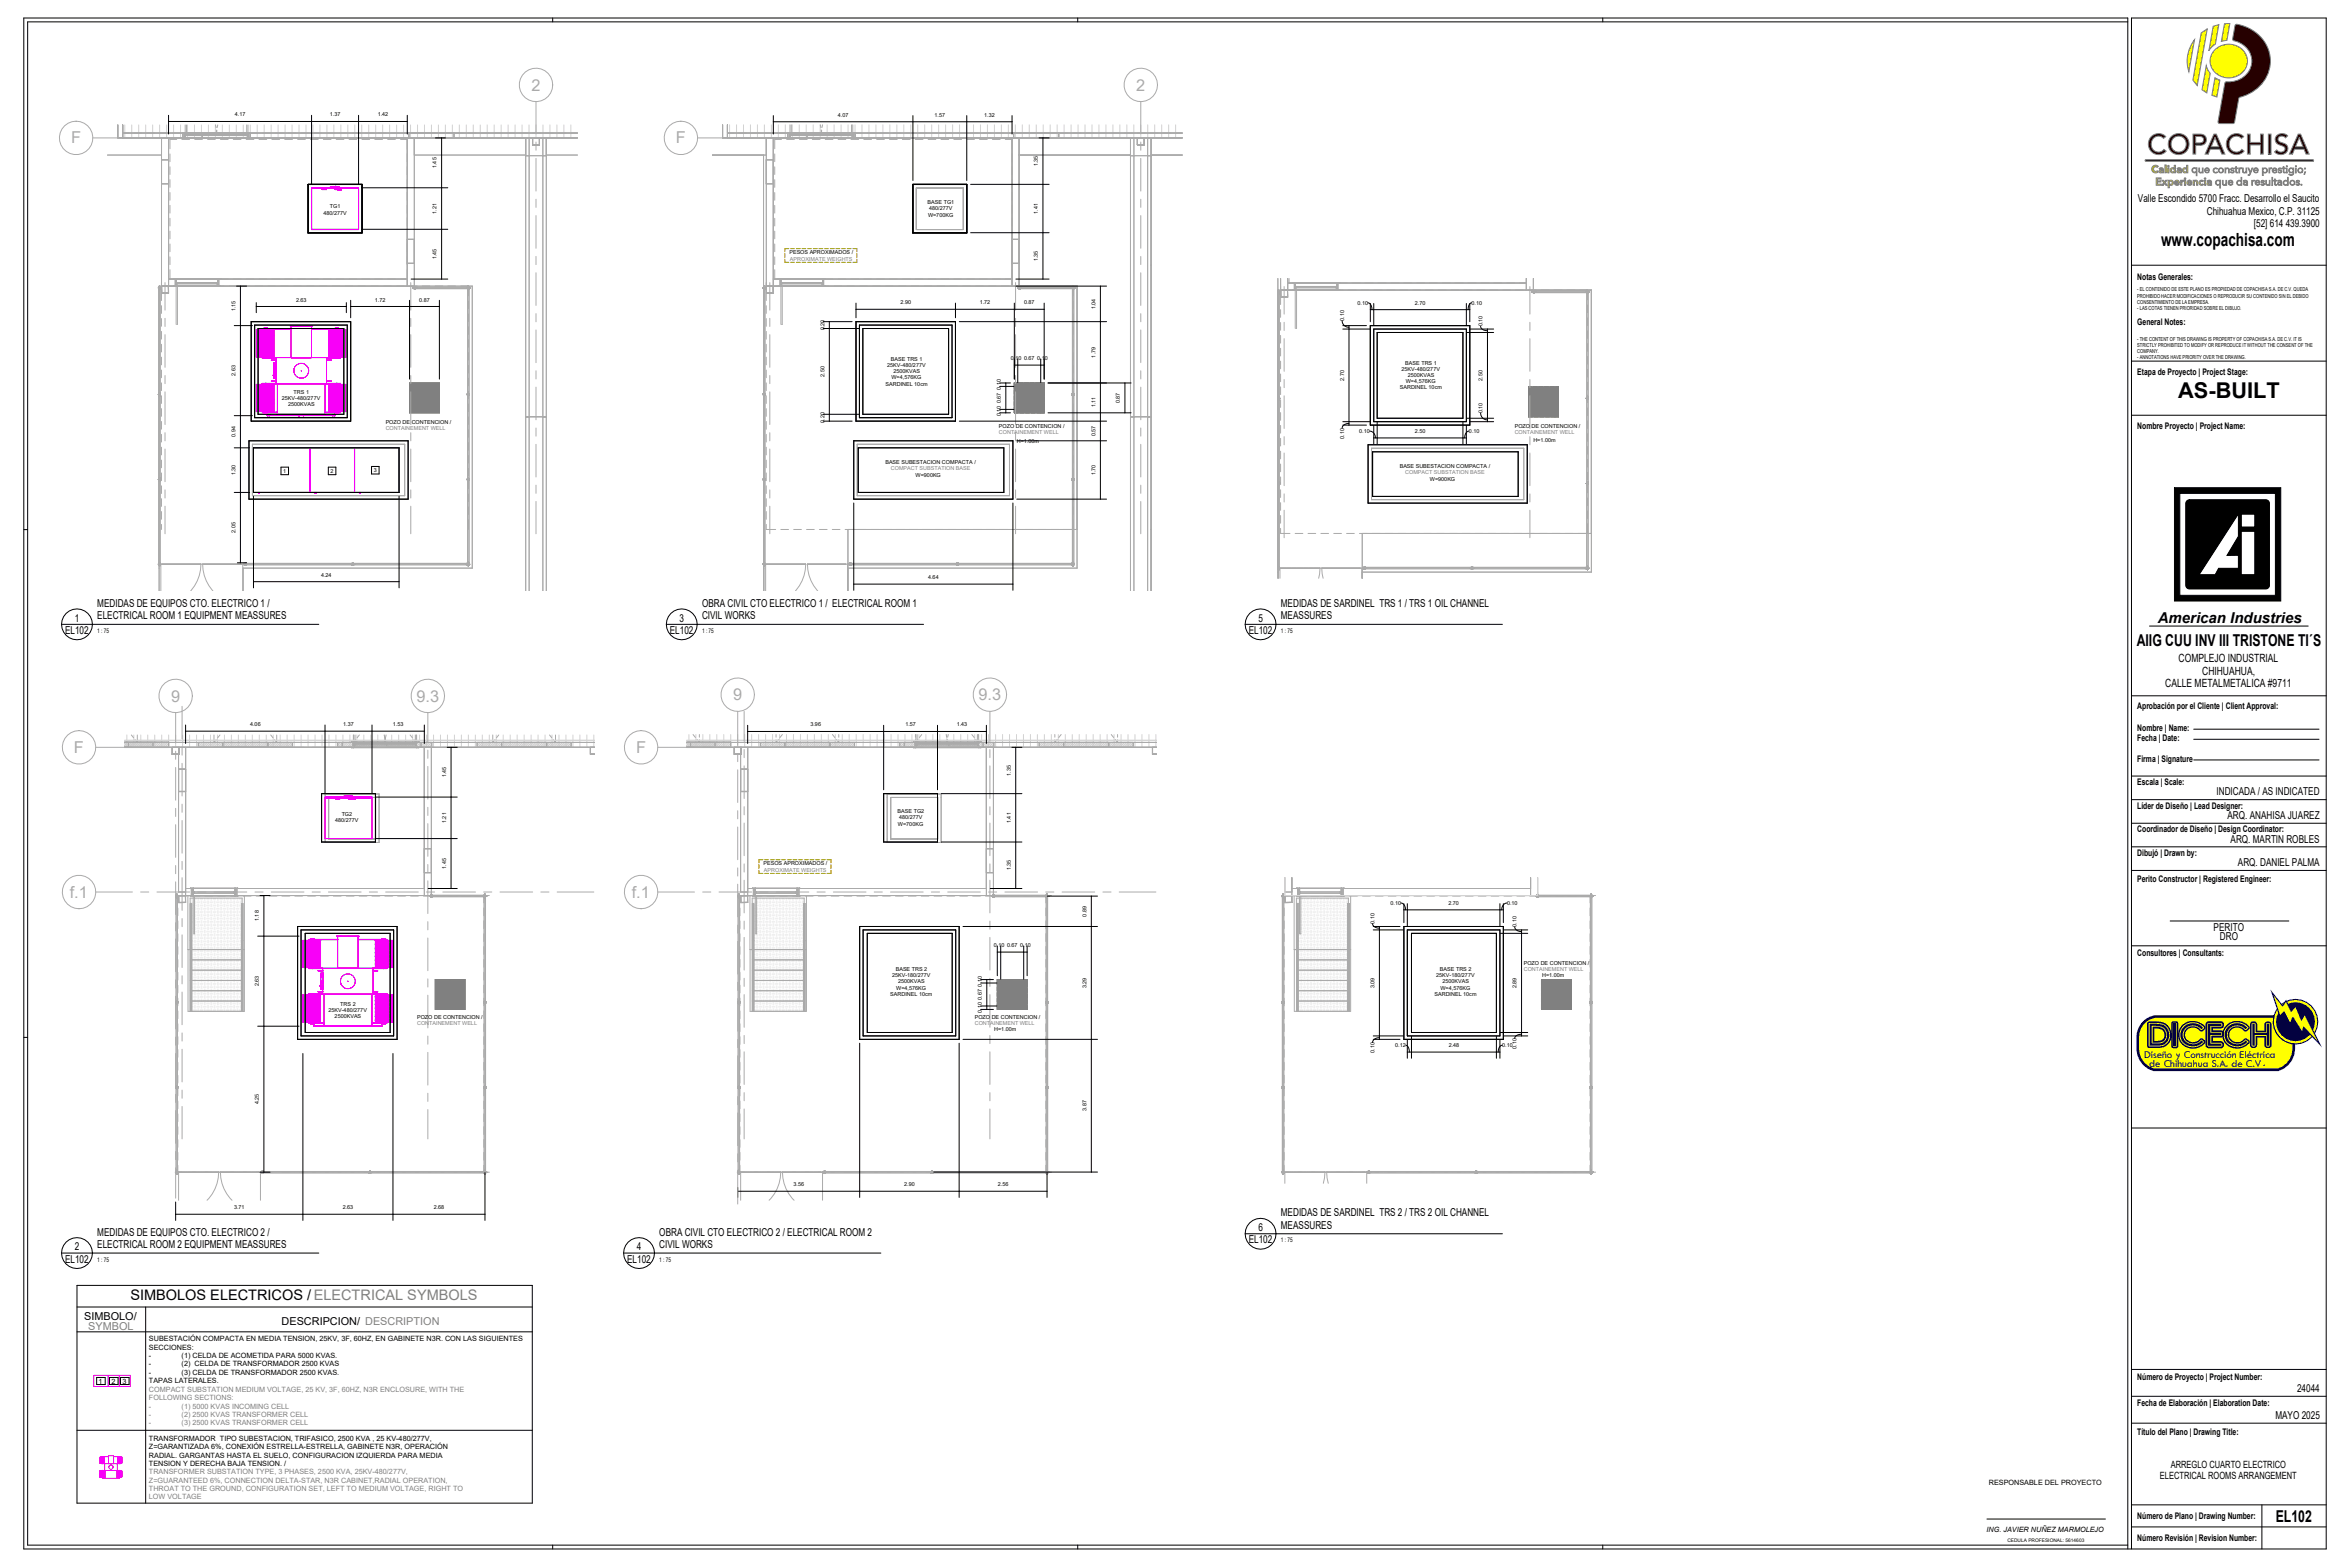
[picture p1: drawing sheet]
<svg xmlns="http://www.w3.org/2000/svg" width="914mm" height="610mm" viewBox="0 0 914 610" stroke-linecap="round" stroke-linejoin="round" font-family="sans-serif">
<defs><g id="words">
<text font-size="8.5" x="847.6" y="154.8">AS-BUILT</text>
<text font-size="7.1" x="840.9" y="95.7">www.copachisa.com</text>
<g font-size="6.4" fill="#aaa">
<text x="206.8" y="35.2">2</text>
<text x="442.1" y="35.2">2</text>
<text x="27.7" y="55.8">F</text>
<text x="263" y="55.8">F</text>
<text x="66.6" y="272.9">9</text>
<text x="162" y="272.9">9.3</text>
<text x="285.3" y="272.4">9</text>
<text x="380.7" y="272.4">9.3</text>
<text x="28.8" y="292.9">F</text>
<text x="247.5" y="292.9">F</text>
<text x="27.1" y="349.2">f.1</text>
<text x="245.8" y="349.2">f.1</text>
</g>
<g font-size="6.4">
<text x="831.4" y="251.2">AIIG CUU INV III TRISTONE TI´S</text>
<text x="885.5" y="591.9">EL102</text>
</g>
<text font-size="5.8" x="839.6" y="242.3">American Industries</text>
<text font-size="5.7" x="50.8" y="505.9">SIMBOLOS ELECTRICOS / ELECTRICAL SYMBOLS</text>
<g font-size="4.4">
<text x="847.7" y="257.4">COMPLEJO INDUSTRIAL</text>
<text x="856.9" y="262.4">CHIHUAHUA,</text>
<text x="842.5" y="267.4">CALLE METALMETALICA #9711</text>
</g>
<g font-size="4.2">
<text x="831.9" y="78.7">Valle Escondido 5700 Fracc. Desarrollo el Saucito</text>
<text x="858.7" y="83.5">Chihuahua Mexico, C.P. 31125</text>
<text x="877" y="88.3">[52] 614 439.3900</text>
<text x="37.8" y="236.2">MEDIDAS DE EQUIPOS CTO. ELECTRICO 1 /</text>
<text x="273.2" y="236.2">OBRA CIVIL CTO ELECTRICO 1 / ELECTRICAL ROOM 1</text>
<text x="498.4" y="236.2">MEDIDAS DE SARDINEL TRS 1 / TRS 1 OIL CHANNEL</text>
<text x="29.1" y="241.8">1</text>
<text x="37.8" y="240.9">ELECTRICAL ROOM 1 EQUIPMENT MEASSURES</text>
<text x="264.4" y="241.8">3</text>
<text x="273.2" y="240.9">CIVIL WORKS</text>
<text x="489.6" y="241.8">5</text>
<text x="498.4" y="240.9">MEASSURES</text>
<text x="25.3" y="246.6">EL102</text>
<text x="260.7" y="246.6">EL102</text>
<text x="485.9" y="246.6">EL102</text>
<text x="862.5" y="309.3">INDICADA / AS INDICATED</text>
<text x="866.8" y="318.6">ARQ. ANAHISA JUAREZ</text>
<text x="867.9" y="327.8">ARQ. MARTIN ROBLES</text>
<text x="870.8" y="337">ARQ. DANIEL PALMA</text>
<text x="861.3" y="362.1">PERITO</text>
<text x="863.8" y="365.8">DRO</text>
<text x="498.4" y="473.2">MEDIDAS DE SARDINEL TRS 2 / TRS 2 OIL CHANNEL</text>
<text x="489.6" y="478.9">6</text>
<text x="498.4" y="478">MEASSURES</text>
<text x="37.8" y="480.7">MEDIDAS DE EQUIPOS CTO. ELECTRICO 2 /</text>
<text x="37.8" y="485.5">ELECTRICAL ROOM 2 EQUIPMENT MEASSURES</text>
<text x="256.5" y="480.7">OBRA CIVIL CTO ELECTRICO 2 / ELECTRICAL ROOM 2</text>
<text x="256.5" y="485.5">CIVIL WORKS</text>
<text x="485.9" y="483.7">EL102</text>
<text x="25.3" y="491.2">EL102</text>
<text x="29.1" y="486.4">2</text>
<text x="244" y="491.2">EL102</text>
<text x="247.8" y="486.4">4</text>
<text x="32.7" y="513.3">SIMBOLO/</text>
<text x="109.6" y="515.6">DESCRIPCION/ DESCRIPTION</text>
<text x="893.8" y="541.5">24044</text>
<text x="885.4" y="551.9">MAYO 2025</text>
</g>
<g font-size="4.2" fill="#00007f">
<text x="834.3" y="411.8">Diseño y Construcción Eléctrica</text>
<text x="836.3" y="415.1">de Chihuahua S.A. de C.V</text>
</g>
<text font-size="4.2" fill="#808080" x="34.3" y="517.4">SYMBOL</text>
<g font-size="3.9">
<text x="840.5" y="575.5">ELECTRICAL ROOMS ARRANGEMENT</text>
<text x="844.7" y="571.2">ARREGLO CUARTO ELECTRICO</text>
</g>
<text font-size="3.7" fill="#00007f" x="880.6" y="414.6">.</text>
<g font-size="3.5">
<text x="831.6" y="109.1">Notas Generales:</text>
<text x="831.6" y="126.3">General Notes:</text>
<text x="831.6" y="145.8">Etapa de Proyecto | Project Stage:</text>
<text x="831.6" y="166.9">Nombre Proyecto | Project Name:</text>
<text x="831.6" y="276">Aprobación por el Cliente | Client Approval:</text>
<text x="831.6" y="284.2">Nombre | Name:</text>
<text x="831.6" y="288.3">Fecha | Date:</text>
<text x="831.6" y="296.5">Firma | Signature</text>
<text x="831.6" y="305.4">Escala | Scale:</text>
<text x="831.6" y="314.6">Líder de Diseño | Lead Designer:</text>
<text x="831.6" y="323.7">Coordinador de Diseño | Design Coordinator:</text>
<text x="831.6" y="332.8">Dibujó | Drawn by:</text>
<text x="831.6" y="343">Perito Constructor | Registered Engineer:</text>
<text x="831.6" y="372.1">Consultores | Consultants:</text>
<text x="831.6" y="536.9">Número de Proyecto | Project Number:</text>
<text x="831.6" y="546.9">Fecha de Elaboración | Elaboration Date:</text>
<text x="831.6" y="558.2">Título del Plano | Drawing Title:</text>
<text x="831.6" y="590.9">Número de Plano | Drawing Number:</text>
<text x="831.6" y="599.5">Número Revisión | Revision Number:</text>
</g>
<g font-size="2.8">
<text x="57.9" y="521.8">SUBESTACIÓN COMPACTA EN MEDIA TENSION, 25KV, 3F, 60HZ, EN GABINETE N3R. CON LAS SIGUIENTES</text>
<text x="57.9" y="525">SECCIONES:</text>
<text x="57.9" y="528.3">-</text>
<text x="57.9" y="531.5">-</text>
<text x="70.7" y="528.3">(1) CELDA DE ACOMETIDA PARA 5000 KVAS.</text>
<text x="70.7" y="531.5">(2) CELDA DE TRANSFORMADOR 2500 KVAS</text>
<text x="38.3" y="538.3">1</text>
<text x="43.3" y="538.3">2</text>
<text x="47.6" y="538.3">3</text>
<text x="57.9" y="534.8">-</text>
<text x="57.9" y="538">TAPAS LATERALES.</text>
<text x="70.7" y="534.8">(3) CELDA DE TRANSFORMADOR 2500 KVAS.</text>
<text x="57.9" y="560.5">TRANSFORMADOR TIPO SUBESTACION, TRIFASICO, 2500 KVA , 25 KV-480/277V,</text>
<text x="57.9" y="563.8">Z=GARANTIZADA 6%, CONEXIÓN ESTRELLA-ESTRELLA, GABINETE N3R, OPERACIÓN</text>
<text x="57.9" y="567">RADIAL. GARGANTAS HASTA EL SUELO, CONFIGURACION IZQUIERDA PARA MEDIA</text>
<text x="57.9" y="570.3">TENSION Y DERECHA BAJA TENSION. /</text>
<text x="773.9" y="577.7">RESPONSABLE DEL PROYECTO</text>
<text x="773" y="595.9">ING. JAVIER NUÑEZ MARMOLEJO</text>
</g>
<g font-size="2.8" fill="#808080">
<text x="57.9" y="541.5">COMPACT SUBSTATION MEDIUM VOLTAGE, 25 KV, 3F, 60HZ, N3R ENCLOSURE, WITH THE</text>
<text x="57.9" y="544.7">FOLLOWING SECTIONS:</text>
<text x="57.9" y="548">-</text>
<text x="57.9" y="551.2">-</text>
<text x="70.7" y="548">(1) 5000 KVAS INCOMING CELL</text>
<text x="70.7" y="551.2">(2) 2500 KVAS TRANSFORMER CELL</text>
<text x="57.9" y="554.5">-</text>
<text x="70.7" y="554.5">(3) 2500 KVAS TRANSFORMER CELL</text>
<text x="57.9" y="573.5">TRANSFORMER SUBSTATION TYPE, 3 PHASES, 2500 KVA, 25KV-480/277V,</text>
<text x="57.9" y="576.8">Z=GUARANTEED 6%, CONNECTION DELTA-STAR, N3R CABINET,RADIAL OPERATION,</text>
<text x="57.9" y="580">THROAT TO THE GROUND, CONFIGURATION SET, LEFT TO MEDIUM VOLTAGE, RIGHT TO</text>
<text x="57.9" y="583.2">LOW VOLTAGE</text>
</g>
<g font-size="2.5">
<text x="37.8" y="246.2">1 : 75</text>
<text x="273.2" y="246.2">1 : 75</text>
<text x="498.4" y="246.2">1 : 75</text>
<text x="498.4" y="483.3">1 : 75</text>
<text x="37.8" y="490.8">1 : 75</text>
<text x="256.5" y="490.8">1 : 75</text>
</g>
<g font-size="2.1">
<text x="91.4" y="45.3">4.17</text>
<text x="128.3" y="45.3">1.37</text>
<text x="147" y="45.3">1.42</text>
<text x="326" y="45.4">4.07</text>
<text x="363.7" y="45.4">1.57</text>
<text x="383" y="45.4">1.32</text>
<text x="169.9" y="65.4" transform="rotate(-90 169.9 65.4)">1.45</text>
<text x="403.9" y="64.7" transform="rotate(-90 403.9 64.7)">1.35</text>
<text x="125.8" y="83.5">480/277V</text>
<text x="128.4" y="81.1">TG1</text>
<text x="169.9" y="83.2" transform="rotate(-90 169.9 83.2)">1.21</text>
<text x="361" y="79.5">BASE TG1</text>
<text x="361.6" y="81.9">480/277V</text>
<text x="403.9" y="83.2" transform="rotate(-90 403.9 83.2)">1.41</text>
<text x="361.1" y="84.2">W=700KG</text>
<text x="169.9" y="100.9" transform="rotate(-90 169.9 100.9)">1.45</text>
<text x="307.2" y="98.8">PESOS APROXIMADOS /</text>
<text x="403.9" y="101.6" transform="rotate(-90 403.9 101.6)">1.35</text>
<text x="831.6" y="113.4">- EL CONTENIDO DE ESTE PLANO ES PROPIEDAD DE COPACHISA S.A. DE C.V. QUEDA</text>
<text x="115.2" y="117.3">2.63</text>
<text x="145.9" y="117.3">1.72</text>
<text x="163.1" y="117.3">0.87</text>
<text x="350.4" y="118.4">2.90</text>
<text x="381.2" y="118.4">1.72</text>
<text x="398.5" y="118.4">0.87</text>
<text x="528.2" y="118.5">0.10</text>
<text x="550.5" y="118.5">2.70</text>
<text x="572.6" y="118.5">0.10</text>
<text x="831.6" y="115.8">PROHIBIDO HACER MODIFICACIONES O REPRODUCIR SU CONTENIDO SIN EL DEBIDO</text>
<text x="831.6" y="118.1">CONSENTIMIENTO DE LA EMPRESA.</text>
<text x="91.6" y="121" transform="rotate(-90 91.6 121)">1.15</text>
<text x="426.2" y="120.2" transform="rotate(-90 426.2 120.2)">1.04</text>
<text x="523" y="124.8" transform="rotate(-90 523 124.8)">0.10</text>
<text x="831.6" y="120.5">- LAS COTAS TIENEN PRIORIDAD SOBRE EL DIBUJO.</text>
<text x="320.8" y="128.5" transform="rotate(-90 320.8 128.5)">0.20</text>
<text x="576.8" y="127" transform="rotate(-90 576.8 127)">0.10</text>
<text x="831.6" y="132.6">- THE CONTENT OF THIS DRAWING IS PROPERTY OF COPACHISA S.A. DE C.V. IT IS</text>
<text x="831.6" y="135">STRICTLY PROHIBITED TO MODIFY OR REPRODUCE IT WITHOUT THE CONSENT OF THE</text>
<text x="831.6" y="137.3">COMPANY.</text>
<text x="345.2" y="142.8">25KV-480/277V</text>
<text x="346.7" y="140.4">BASE TRS 1</text>
<text x="393.3" y="140.1">0.10</text>
<text x="398.5" y="140.1">0.67</text>
<text x="403.6" y="140.1">0.10</text>
<text x="426.2" y="139.1" transform="rotate(-90 426.2 139.1)">1.79</text>
<text x="546.8" y="142">BASE TRS 1</text>
<text x="831.6" y="139.7">- ANNOTATIONS HAVE PRIORITY OVER THE DRAWING.</text>
<text x="91.6" y="146.2" transform="rotate(-90 91.6 146.2)">2.63</text>
<text x="320.8" y="146.5" transform="rotate(-90 320.8 146.5)">2.50</text>
<text x="344.6" y="150">SARDINEL 10cm</text>
<text x="346.9" y="147.6">W=4,576KG</text>
<text x="347.6" y="145.2">2500KVAS</text>
<text x="523" y="148.1" transform="rotate(-90 523 148.1)">2.70</text>
<text x="545.4" y="144.4">25KV-480/277V</text>
<text x="547" y="149.1">W=4,576KG</text>
<text x="547.7" y="146.8">2500KVAS</text>
<text x="576.8" y="148.1" transform="rotate(-90 576.8 148.1)">2.50</text>
<text x="109.7" y="155.7">25KV-480/277V</text>
<text x="114.3" y="153.3">TRS 1</text>
<text x="389.4" y="151.7" transform="rotate(-90 389.4 151.7)">0.10</text>
<text x="544.7" y="151.5">SARDINEL 10cm</text>
<text x="112.1" y="158.1">2500KVAS</text>
<text x="389.4" y="162" transform="rotate(-90 389.4 162)">0.10</text>
<text x="389.4" y="156.8" transform="rotate(-90 389.4 156.8)">0.67</text>
<text x="426.2" y="158.4" transform="rotate(-90 426.2 158.4)">1.11</text>
<text x="435.8" y="156.8" transform="rotate(-90 435.8 156.8)">0.87</text>
<text x="576.8" y="160.7" transform="rotate(-90 576.8 160.7)">0.10</text>
<text x="150.1" y="165">POZO DE CONTENCION /</text>
<text x="320.8" y="164.5" transform="rotate(-90 320.8 164.5)">0.20</text>
<text x="388.7" y="166.6">POZO DE CONTENCION /</text>
<text x="589.4" y="166.6">POZO DE CONTENCION /</text>
<text x="91.6" y="170" transform="rotate(-90 91.6 170)">0.94</text>
<text x="395.6" y="172.2">H=1.00m</text>
<text x="426.2" y="169.7" transform="rotate(-90 426.2 169.7)">0.57</text>
<text x="523" y="170.6" transform="rotate(-90 523 170.6)">0.10</text>
<text x="528.9" y="168.4">0.10</text>
<text x="550.5" y="168.4">2.50</text>
<text x="571.6" y="168.4">0.10</text>
<text x="596.6" y="171.9">H=1.00m</text>
<text x="91.6" y="184.9" transform="rotate(-90 91.6 184.9)">1.30</text>
<text x="110.2" y="183.9">1</text>
<text x="128.6" y="183.9">2</text>
<text x="145.4" y="183.7">3</text>
<text x="344.5" y="180.6">BASE SUBESTACION COMPACTA /</text>
<text x="356.3" y="185.4">W=900KG</text>
<text x="426.2" y="184.9" transform="rotate(-90 426.2 184.9)">1.70</text>
<text x="544.6" y="182.2">BASE SUBESTACION COMPACTA /</text>
<text x="556.4" y="187">W=900KG</text>
<text x="91.6" y="207.3" transform="rotate(-90 91.6 207.3)">2.05</text>
<text x="124.9" y="224.4">4.24</text>
<text x="361.1" y="225.3">4.64</text>
<text x="97.3" y="282.5">4.06</text>
<text x="133.6" y="282.5">1.37</text>
<text x="152.9" y="282.5">1.53</text>
<text x="315.4" y="282.6">3.96</text>
<text x="352.3" y="282.6">1.57</text>
<text x="372.3" y="282.6">1.43</text>
<text x="173.6" y="302.4" transform="rotate(-90 173.6 302.4)">1.45</text>
<text x="393.3" y="301.8" transform="rotate(-90 393.3 301.8)">1.35</text>
<text x="132.9" y="317.6">TG2</text>
<text x="349.3" y="316.4">BASE TG2</text>
<text x="130.4" y="320">480/277V</text>
<text x="173.6" y="320.2" transform="rotate(-90 173.6 320.2)">1.21</text>
<text x="349.4" y="321.1">W=700KG</text>
<text x="349.9" y="318.8">480/277V</text>
<text x="393.3" y="320.2" transform="rotate(-90 393.3 320.2)">1.41</text>
<text x="173.6" y="338" transform="rotate(-90 173.6 338)">1.45</text>
<text x="297.1" y="336.6">PESOS APROXIMADOS /</text>
<text x="393.3" y="338.6" transform="rotate(-90 393.3 338.6)">1.35</text>
<text x="541" y="352">0.10</text>
<text x="563.6" y="352">2.70</text>
<text x="586.4" y="352">0.10</text>
<text x="100.7" y="358.3" transform="rotate(-90 100.7 358.3)">1.18</text>
<text x="422.7" y="356.5" transform="rotate(-90 422.7 356.5)">0.89</text>
<text x="534.8" y="359.4" transform="rotate(-90 534.8 359.4)">0.10</text>
<text x="590.1" y="360.6" transform="rotate(-90 590.1 360.6)">0.10</text>
<text x="386.7" y="368.4">0.10</text>
<text x="391.8" y="368.4">0.67</text>
<text x="397" y="368.4">0.10</text>
<text x="348.5" y="377.8">BASE TRS 2</text>
<text x="560.3" y="377.8">BASE TRS 2</text>
<text x="592.9" y="375.3">POZO DE CONTENCION /</text>
<text x="100.7" y="383.7" transform="rotate(-90 100.7 383.7)">2.63</text>
<text x="347.1" y="380.2">25KV-180/277V</text>
<text x="349.5" y="382.6">2500KVAS</text>
<text x="382" y="383.8" transform="rotate(-90 382 383.8)">0.10</text>
<text x="558.8" y="380.2">25KV-180/277V</text>
<text x="561.2" y="382.6">2500KVAS</text>
<text x="600" y="380.1">H=1.00m</text>
<text x="346.4" y="387.4">SARDINEL 10cm</text>
<text x="348.7" y="385">W=4,576KG</text>
<text x="382" y="388.9" transform="rotate(-90 382 388.9)">0.67</text>
<text x="422.7" y="384.4" transform="rotate(-90 422.7 384.4)">3.29</text>
<text x="534.8" y="384.4" transform="rotate(-90 534.8 384.4)">3.09</text>
<text x="558.2" y="387.4">SARDINEL 10cm</text>
<text x="560.5" y="385">W=4,576KG</text>
<text x="590.1" y="384.4" transform="rotate(-90 590.1 384.4)">2.89</text>
<text x="127.8" y="393.8">25KV-480/277V</text>
<text x="132.4" y="391.4">TRS 2</text>
<text x="382" y="394.1" transform="rotate(-90 382 394.1)">0.10</text>
<text x="130.2" y="396.2">2500KVAS</text>
<text x="162.3" y="396.4">POZO DE CONTENCION /</text>
<text x="379.3" y="396.6">POZO DE CONTENCION /</text>
<text x="386.9" y="401">H=1.00m</text>
<text x="542.9" y="407.3">0.12</text>
<text x="563.7" y="407.3">2.48</text>
<text x="584.5" y="407.3">0.10</text>
<text x="590.1" y="408" transform="rotate(-90 590.1 408)">0.10</text>
<text x="534.8" y="409.6" transform="rotate(-90 534.8 409.6)">0.10</text>
<text x="100.7" y="429.6" transform="rotate(-90 100.7 429.6)">4.25</text>
<text x="422.7" y="432.2" transform="rotate(-90 422.7 432.2)">3.87</text>
<text x="308.7" y="461.5">3.56</text>
<text x="351.8" y="461.5">2.90</text>
<text x="388.3" y="461.5">2.56</text>
<text x="91.1" y="470.4">3.71</text>
<text x="133.4" y="470.4">2.63</text>
<text x="168.8" y="470.4">2.68</text>
</g>
<g font-size="2.1" fill="#808080">
<text x="307.4" y="101.4">APROXIMATE WEIGHTS</text>
<text x="150.1" y="167.4">CONTAINEMENT WELL</text>
<text x="388.7" y="168.9">CONTAINEMENT WELL</text>
<text x="589.4" y="168.9">CONTAINEMENT WELL</text>
<text x="346.6" y="183">COMPACT SUBSTATION BASE</text>
<text x="546.8" y="184.6">COMPACT SUBSTATION BASE</text>
<text x="297.3" y="339.2">APROXIMATE WEIGHTS</text>
<text x="592.9" y="377.6">CONTAINEMENT WELL</text>
<text x="162.3" y="398.8">CONTAINEMENT WELL</text>
<text x="379.3" y="398.9">CONTAINEMENT WELL</text>
</g>
<text font-size="1.9" x="781.1" y="599.9">CEDULA PROFESIONAL: 5614603</text>
</g></defs>
<g fill="none" stroke="#bebebe" stroke-width=".39">
<path d="M63 219.5h-.1M63.5 219.5h.1M63.9 219.5h.1M64.4 219.5h.1M64.9 219.5h-.1M65.4 219.5h.1M65.8 219.5h.1M66.3 219.5h.1M66.8 219.5h-.1M67.3 219.5h.1M67.7 219.5h.1M68.2 219.5h.1"/>
<path d="M68.7 219.5h.1M69.2 219.5h.1M69.7 219.5h-.1M70.2 219.5h.1M70.6 219.5h.1M71.1 219.5h.1M71.6 219.5h-.1M72.1 219.5h.1M72.5 219.5h.1M73 219.5h.1M73.5 219.5h.1M74 219.5h.1"/>
<path d="M74.5 219.5h-.1M75 219.5h.1M75.4 219.5h.1M75.9 219.5h.1M76.4 219.5h-.1M76.9 219.5h.1M77.3 219.5h.1M77.8 219.5h.1M79.2 219.5h.1M79.7 219.5h.1M80.2 219.5h-.1M80.7 219.5h.1"/>
<path d="M81.1 219.5h.1M81.6 219.5h.1M82.1 219.5h-.1M82.6 219.5h.1M83 219.5h.1M83.5 219.5h.1M84 219.5h-.1M84.5 219.5h.1M84.9 219.5h.1M85.4 219.5h.1M85.9 219.5h.1M86.4 219.5h.1"/>
<path d="M86.9 219.5h-.1M87.4 219.5h.1M87.8 219.5h.1M88.3 219.5h.1M88.8 219.5h-.1M89.3 219.5h.1M89.7 219.5h.1M90.2 219.5h.1M90.7 219.5h.1M91.2 219.5h.1M91.7 219.5h-.1M92.2 219.5h.1"/>
<path d="M92.6 219.5h.1M93.1 219.5h.1M93.6 219.5h-.1M298.3 219.5h-.1M298.8 219.5h.1M299.2 219.5h.1M299.7 219.5h.1M300.2 219.5h.1M300.7 219.5h.1M301.2 219.5h-.1M301.7 219.5h.1M302.1 219.5h.1"/>
<path d="M302.6 219.5h.1M303.1 219.5h-.1M303.6 219.5h.1M304 219.5h.1M304.5 219.5h.1M305 219.5h-.1M305.5 219.5h.1M305.9 219.5h.1M306.4 219.5h.1M306.9 219.5h.1M307.4 219.5h.1M307.9 219.5h-.1"/>
<path d="M308.4 219.5h.1M308.8 219.5h.1M309.3 219.5h.1M309.8 219.5h-.1M310.3 219.5h.1M310.7 219.5h.1M311.2 219.5h.1M311.7 219.5h.1M312.2 219.5h.1M312.7 219.5h-.1M313.2 219.5h.1M314.5 219.5h.1"/>
<path d="M315 219.5h.1M315.5 219.5h-.1M316 219.5h.1M316.4 219.5h.1M316.9 219.5h.1M317.4 219.5h.1M317.9 219.5h.1M318.4 219.5h-.1M318.9 219.5h.1M319.3 219.5h.1M319.8 219.5h.1M320.3 219.5h-.1"/>
<path d="M320.8 219.5h.1M321.2 219.5h.1M321.7 219.5h.1M322.2 219.5h-.1M322.7 219.5h.1M323.2 219.5h-.1M323.7 219.5h.1M324.1 219.5h.1M324.6 219.5h.1M325.1 219.5h-.1M325.6 219.5h.1M326 219.5h.1"/>
<path d="M326.5 219.5h.1M327 219.5h-.1M327.5 219.5h.1M327.9 219.5h.1M328.4 219.5h.1M328.9 219.5h.1M498.4 221h.1M498.9 221h.1M499.4 221h-.1M499.9 221h.1M500.3 221h.1M500.8 221h.1"/>
<path d="M501.3 221h-.1M501.8 221h.1M502.2 221h.1M502.7 221h.1M503.2 221h.1M503.7 221h.1M504.2 221h-.1M504.7 221h.1M505.1 221h.1M505.6 221h.1M506.1 221h-.1M506.6 221h.1"/>
<path d="M507 221h.1M507.5 221h.1M508 221h.1M508.5 221h.1M509 221h-.1M509.5 221h.1M509.9 221h.1M510.4 221h.1M510.9 221h-.1M511.4 221h.1M511.8 221h.1M512.3 221h.1"/>
<path d="M512.8 221h-.1M513.3 221h.1M514.6 221h.1M515.1 221h.1M515.6 221h.1M516.1 221h.1M516.6 221h-.1M517.1 221h.1M517.5 221h.1M518 221h.1M518.5 221h-.1M519 221h.1"/>
<path d="M519.4 221h.1M519.9 221h.1M520.4 221h.1M520.9 221h.1M521.4 221h-.1M521.9 221h.1M522.3 221h.1M522.8 221h.1M523.3 221h-.1M523.8 221h.1M524.2 221h.1M524.7 221h.1"/>
<path d="M525.2 221h.1M525.7 221h.1M526.2 221h-.1M526.7 221h.1M527.1 221h.1M527.6 221h.1M528.1 221h-.1M528.6 221h.1M529 221h.1M69.9 456h-.1M70.4 456h.1M70.8 456h.1"/>
<path d="M71.3 456h.1M71.8 456h-.1M72.3 456h.1M72.7 456h.1M73.2 456h.1M73.7 456h-.1M74.2 456h.1M74.6 456h.1M75.1 456h.1M75.6 456h.1M76.1 456h.1M76.6 456h-.1"/>
<path d="M77.1 456h.1M77.5 456h.1M78 456h.1M78.5 456h-.1M79 456h.1M79.4 456h.1M79.9 456h.1M80.4 456h.1M80.9 456h.1M81.4 456h-.1M81.9 456h.1M82.3 456h.1"/>
<path d="M82.8 456h.1M83.3 456h-.1M83.8 456h.1M84.2 456h.1M84.7 456h.1M86.1 456h.1M86.6 456h.1M87.1 456h-.1M87.6 456h.1M88 456h.1M88.5 456h.1M89 456h-.1"/>
<path d="M89.5 456h.1M89.9 456h.1M90.4 456h.1M90.9 456h.1M91.4 456h.1M91.9 456h-.1M92.4 456h.1M92.8 456h.1M93.3 456h.1M93.8 456h-.1M94.3 456h.1M94.7 456h.1"/>
<path d="M95.2 456h.1M95.7 456h-.1M96.2 456h.1M96.6 456h.1M97.1 456h.1M97.6 456h.1M98.1 456h.1M98.6 456h-.1M99.1 456h.1M99.5 456h.1M100 456h.1M100.5 456h-.1"/>
<path d="M288.6 456h-.1M289.1 456h.1M289.5 456h.1M290 456h.1M290.5 456h-.1M291 456h.1M291.4 456h.1M291.9 456h.1M292.4 456h.1M292.9 456h.1M293.4 456h-.1M293.9 456h.1"/>
<path d="M294.3 456h.1M294.8 456h.1M295.3 456h-.1M295.8 456h.1M296.2 456h.1M296.7 456h.1M297.2 456h-.1M297.7 456h.1M298.1 456h.1M298.6 456h.1M299.1 456h.1M299.6 456h.1"/>
<path d="M300.1 456h-.1M300.6 456h.1M301 456h.1M301.5 456h.1M302 456h-.1M302.5 456h.1M302.9 456h.1M303.4 456h.1M304.8 456h.1M305.3 456h.1M305.8 456h-.1M306.3 456h.1"/>
<path d="M306.7 456h.1M307.2 456h.1M307.7 456h-.1M308.2 456h.1M308.6 456h.1M309.1 456h.1M309.6 456h.1M310.1 456h.1M310.6 456h-.1M311.1 456h.1M311.5 456h.1M312 456h.1"/>
<path d="M312.5 456h-.1M313 456h.1M313.4 456h.1M313.9 456h.1M314.4 456h-.1M314.9 456h.1M315.3 456h.1M315.8 456h.1M316.3 456h.1M316.8 456h.1M317.3 456h-.1M317.8 456h.1"/>
<path d="M318.2 456h.1M318.7 456h.1M319.2 456h-.1M500.3 456h.1M500.8 456h.1M501.3 456h-.1M501.8 456h.1M502.2 456h.1M502.7 456h.1M503.2 456h-.1M503.7 456h.1M504.1 456h.1"/>
<path d="M504.6 456h.1M505.1 456h.1M505.6 456h.1M506.1 456h-.1M506.6 456h.1M507 456h.1M507.5 456h.1M508 456h-.1M508.5 456h.1M508.9 456h.1M509.4 456h.1M509.9 456h.1"/>
<path d="M510.4 456h.1M510.9 456h-.1M511.4 456h.1M511.8 456h.1M512.3 456h.1M512.8 456h-.1M513.3 456h.1M513.7 456h.1M514.2 456h.1M514.7 456h.1M515.2 456h.1M516.6 456h-.1"/>
<path d="M517.1 456h.1M517.5 456h.1M518 456h.1M518.5 456h-.1M519 456h.1M519.4 456h.1M519.9 456h.1M520.4 456h-.1M520.9 456h.1M521.3 456h.1M521.8 456h.1M522.3 456h.1"/>
<path d="M522.8 456h.1M523.3 456h-.1M523.8 456h.1M524.2 456h.1M524.7 456h.1M525.2 456h-.1M525.7 456h.1M526.1 456h.1M526.6 456h.1M527.1 456h.1M527.6 456h.1M528.1 456h-.1"/>
<path d="M528.6 456h.1M529 456h.1M529.5 456h.1M530 456h-.1M530.5 456h.1M530.9 456h.1"/>
</g>
<g fill="none" stroke="#d2d2d2" stroke-width=".39">
<path d="M48.6 48.6v5M51.3 48.6v5M54 48.6v5M56.7 48.6v5M59.4 48.6v5M62.1 48.6v5M64.8 48.6v5M67.5 48.6v5M70.2 48.6v5M73 48.6v5M75.7 48.6v5M78.4 48.6v5"/>
<path d="M81.1 48.6v5M83.8 48.6v5M86.5 48.6v5M89.2 48.6v5M91.9 48.6v5M94.7 48.6v5M97.4 48.6v5M100.1 48.6v5M102.8 48.6v5M105.5 48.6v5M108.2 48.6v5M110.9 48.6v5"/>
<path d="M113.6 48.6v5M116.4 48.6v5M119.1 48.6v5M121.8 48.6v5M124.5 48.6v5M127.2 48.6v5M129.9 48.6v5M132.6 48.6v5M135.3 48.6v5M138 48.6v5M140.8 48.6v5M143.5 48.6v5"/>
<path d="M146.2 48.6v5M148.9 48.6v5M151.6 48.6v5M154.3 48.6v5M157 48.6v5M159.7 48.6v5M162.5 48.6v5M165.2 48.6v5M167.9 48.6v5M170.6 48.6v5M173.3 48.6v5M176 48.6v5"/>
<path d="M178.7 48.6v5M181.4 48.6v5M184.2 48.6v5M186.9 48.6v5M189.6 48.6v5M192.3 48.6v5M195 48.6v5M197.7 48.6v5M200.4 48.6v5M203.1 48.6v5M205.8 48.6v5M208.6 48.6v5"/>
<path d="M211.3 48.6v5M214 48.6v5M216.7 48.6v5M219.4 48.6v5M222.1 48.6v5M283.9 48.6v5M286.6 48.6v5M289.3 48.6v5M292 48.6v5M294.7 48.6v5M297.4 48.6v5M300.1 48.6v5"/>
<path d="M302.9 48.6v5M305.6 48.6v5M308.3 48.6v5M311 48.6v5M313.7 48.6v5M316.4 48.6v5M319.1 48.6v5M321.8 48.6v5M324.6 48.6v5M327.3 48.6v5M330 48.6v5M332.7 48.6v5"/>
<path d="M335.4 48.6v5M338.1 48.6v5M340.8 48.6v5M343.5 48.6v5M346.3 48.6v5M349 48.6v5M351.7 48.6v5M354.4 48.6v5M357.1 48.6v5M359.8 48.6v5M362.5 48.6v5M365.2 48.6v5"/>
<path d="M367.9 48.6v5M370.7 48.6v5M373.4 48.6v5M376.1 48.6v5M378.8 48.6v5M381.5 48.6v5M384.2 48.6v5M386.9 48.6v5M389.6 48.6v5M392.4 48.6v5M395.1 48.6v5M397.8 48.6v5"/>
<path d="M400.5 48.6v5M403.2 48.6v5M405.9 48.6v5M408.6 48.6v5M411.3 48.6v5M414.1 48.6v5M416.8 48.6v5M419.5 48.6v5M422.2 48.6v5M424.9 48.6v5M427.6 48.6v5M430.3 48.6v5"/>
<path d="M433 48.6v5M435.7 48.6v5M438.5 48.6v5M441.2 48.6v5M443.9 48.6v5M446.6 48.6v5M449.3 48.6v5M452 48.6v5M454.7 48.6v5M457.4 48.6v5M49.4 285.9v4.8M52.1 285.9v4.8"/>
<path d="M54.8 285.9v4.8M57.5 285.9v4.8M60.2 285.9v4.8M62.9 285.9v4.8M65.6 285.9v4.8M68.3 285.9v4.8M71.1 285.9v4.8M73.8 285.9v4.8M76.5 285.9v4.8M79.2 285.9v4.8M81.9 285.9v4.8M84.6 285.9v4.8"/>
<path d="M87.3 285.9v4.8M90 285.9v4.8M92.8 285.9v4.8M95.5 285.9v4.8M98.2 285.9v4.8M100.9 285.9v4.8M103.6 285.9v4.8M106.3 285.9v4.8M109 285.9v4.8M111.7 285.9v4.8M114.4 285.9v4.8M117.2 285.9v4.8"/>
<path d="M119.9 285.9v4.8M122.6 285.9v4.8M125.3 285.9v4.8M128 285.9v4.8M130.7 285.9v4.8M133.4 285.9v4.8M136.1 285.9v4.8M138.9 285.9v4.8M141.6 285.9v4.8M144.3 285.9v4.8M147 285.9v4.8M149.7 285.9v4.8"/>
<path d="M152.4 285.9v4.8M155.1 285.9v4.8M157.8 285.9v4.8M160.6 285.9v4.8M163.3 285.9v4.8M166 285.9v4.8M168.7 285.9v4.8M171.4 285.9v4.8M174.1 285.9v4.8M176.8 285.9v4.8M179.5 285.9v4.8M182.2 285.9v4.8"/>
<path d="M185 285.9v4.8M187.7 285.9v4.8M190.4 285.9v4.8M193.1 285.9v4.8M195.8 285.9v4.8M198.5 285.9v4.8M201.2 285.9v4.8M203.9 285.9v4.8M206.7 285.9v4.8M209.4 285.9v4.8M212.1 285.9v4.8M214.8 285.9v4.8"/>
<path d="M217.5 285.9v4.8M220.2 285.9v4.8M222.9 285.9v4.8M225.6 285.9v4.8M228.4 285.9v4.8M231.1 285.9v4.8M268.1 285.7v5M270.8 285.7v5M273.5 285.7v5M276.2 285.7v5M278.9 285.7v5M281.6 285.7v5"/>
<path d="M284.3 285.7v5M287 285.7v5M289.8 285.7v5M292.5 285.7v5M295.2 285.7v5M297.9 285.7v5M300.6 285.7v5M303.3 285.7v5M306 285.7v5M308.7 285.7v5M311.5 285.7v5M314.2 285.7v5"/>
<path d="M316.9 285.7v5M319.6 285.7v5M322.3 285.7v5M325 285.7v5M327.7 285.7v5M330.4 285.7v5M333.2 285.7v5M335.9 285.7v5M338.6 285.7v5M341.3 285.7v5M344 285.7v5M346.7 285.7v5"/>
<path d="M349.4 285.7v5M352.1 285.7v5M354.8 285.7v5M357.6 285.7v5M360.3 285.7v5M363 285.7v5M365.7 285.7v5M368.4 285.7v5M371.1 285.7v5M373.8 285.7v5M376.5 285.7v5M379.3 285.7v5"/>
<path d="M382 285.7v5M384.7 285.7v5M387.4 285.7v5M390.1 285.7v5M392.8 285.7v5M395.5 285.7v5M398.2 285.7v5M401 285.7v5M403.7 285.7v5M406.4 285.7v5M409.1 285.7v5M411.8 285.7v5"/>
<path d="M414.5 285.7v5M417.2 285.7v5M419.9 285.7v5M422.6 285.7v5M425.4 285.7v5M428.1 285.7v5M430.8 285.7v5M433.5 285.7v5M436.2 285.7v5M438.9 285.7v5M441.6 285.7v5M444.3 285.7v5"/>
<path d="M447.1 285.7v5M449.8 285.7v5"/>
</g>
<g fill="none" stroke="#aaa" stroke-width=".39">
<path d="M45.8 48.6v5h178.9M47.7 51.8h177M47.7 48.6v5M62.8 53.6v58.3M65.6 53.6v57.7M66.1 59.9v3M68.8 54.2h-2.7v3.7M70.8 54.2h3M71.2 53.8h26.2M71.2 53.8h.1M71.2 51.7h.1M71.2 51.7v2.1"/>
<path d="M71.2 53.7h.1M71.2 53.6v.2M71.2 51.6h.1M71.2 51.6v.2M71.2 51.6h26.2M71.5 51.7v.1M71.5 53.6v.1M71.7 51.8v1.8M72.1 52.2h24.4M72.1 48.6v3.6M72.1 51.7h.1M72.1 52.8v1"/>
<path d="M72.1 52.2h.1M72.1 53.8h.1M72.1 52.7h.1M72.1 52.7h24.4M72.4 52.2h.1M72.4 52.7h.1M72.4 52.2v.5M72.6 48.6v3.1M75.8 54.2h3M78.7 51.8v1.8M80.8 54.2h3M83.9 48.6l.2 1.1"/>
<path d="M84.2 50.6l.1 1.6M84.4 50.6l-.1 1.6M84.7 48.6l-.2 1.1M85.8 54.2h3M90.8 54.2h3M95.8 54.2h3M96 48.6v3.1M96.2 52.2h.1M96.2 52.7h.1M96.2 51.8v1.8M96.5 52.2h.1M96.5 52.7h.1"/>
<path d="M96.5 48.6v3.6M96.5 51.6h.1M96.5 53.7h.1M96.5 52.8v1M96.9 51.8v1.8M97.1 51.7v.1M97.1 53.6v.1M97.4 51.7h.1M97.4 53.8h.1M97.4 53.7h.1M97.4 51.6v2.2M97.4 53.6v.1"/>
<path d="M97.4 51.7v2.1M97.4 51.7v.1M100.8 54.2h3M105.8 54.2h3M110.8 54.2h3M115.8 54.2h3M120.8 54.2h3M125.8 54.2h3M130.8 54.2h3M135.8 54.2h3M140.8 54.2h3M145.8 54.2h3"/>
<path d="M150.8 54.2h3M155.8 54.2h2.7M158.5 53.6v57.7M159.1 51.8v1.8M161.2 53.6v57.7M176.7 51.8v1.8M204.6 53.6v108.7M205.9 53.7v108.6M207.2 56.4h2.7M207.2 53.6v2.8M209.9 53.6v2.8M211.2 53.7v108.6"/>
<path d="M212.6 53.6v108.7M281.2 48.6v5h178.8M283 51.8h177M283 48.6l.1 5M298.2 53.6v58.3M300.9 53.6v57.7M301.5 59.9v3M304.1 54.2h-2.6v3.7M306.1 54.2h3M306.5 53.8h.1M306.5 51.6v2.2M306.5 53.7h.1"/>
<path d="M306.5 53.8h26.2M306.5 51.7h.1M306.5 51.6h.1M306.5 51.6h26.2M306.8 51.7v.1M306.8 53.6v.1M307 51.8v1.8M307.4 52.2h24.4M307.4 48.6v3.6M307.4 51.7h.1M307.4 52.8v1M307.4 52.2h.1"/>
<path d="M307.4 53.8h.1M307.4 52.7h.1M307.4 52.7h24.4M307.7 52.2h.1M307.7 52.7h.1M307.7 52.2v.5M307.9 48.6v3.1M311.1 54.2h3M314 51.8v1.8M316.1 54.2h3M319.2 48.6l.2 1M319.5 50.6l.1 1.6"/>
<path d="M319.7 50.6l-.1 1.6M320.1 48.6l-.3 1M321.1 54.2h3M326.1 54.2h3M331.1 54.2h3M331.3 48.6v3.1M331.5 52.2h.1M331.5 52.7h.1M331.6 51.8v1.8M331.8 52.2h.1M331.8 52.7h.1M331.8 48.6v3.6"/>
<path d="M331.8 51.6h.1M331.8 53.7h.1M331.8 52.8v1M332.2 51.8v1.8M332.5 51.7v.1M332.5 53.6v.1M332.7 51.6v.1M332.7 53.8h.1M332.7 53.7h.1M332.7 51.6h.1M332.7 51.7v1.9M332.8 51.7h.1"/>
<path d="M332.8 51.6v2.2M336.1 54.2h3M341.1 54.2h3M346.1 54.2h3M351.1 54.2h3M356.1 54.2h3M361.1 54.2h3M366.1 54.2h3M371.1 54.2h3M376.2 54.2h3M381.2 54.2h3M386.2 54.2h3"/>
<path d="M391.2 54.2h2.6M393.8 53.6v57.7M394.4 51.8v1.8M396.5 53.6v57.7M412 51.8v1.8M439.9 53.6v176.3M441.2 53.7v108.6M442.5 53.6v2.8h2.7M442.6 53.7v2.7h2.6M445.2 53.6v2.8M446.6 53.7v108.6M447.9 53.6v176.3"/>
<path d="M41.8 60.3h21M62.8 62.2h2.8M62.8 71.5h2.8M66.1 64.9v3M66.1 69.9v3M66.1 74.9v3M66.1 79.9v3M119.9 71.8h21v18.9h-21zM121.2 73.2h18.3v16.1h-18.3zM161.2 60.3h43.4M204.6 60.6h8M204.6 60.7h1.3"/>
<path d="M211.2 60.7h1.4M212.6 60.3h12.1M277.2 60.3h21M297.1 60.3v169.6M298.2 62.2h2.7M298.2 71.5h2.7M301.5 64.9v3M301.5 69.9v3M301.5 74.9v3M301.5 79.9v3M355.2 71.8h21v18.9h-21zM356.5 73.2h18.3v16.1h-18.3z"/>
<path d="M396.5 60.3h43.4M439.9 60.6h8M439.9 60.7h1.3M446.6 60.7h1.3M447.9 60.3h12.1M66.1 84.9v3M66.1 89.9v3M66.1 94.9v3M66.1 99.9v3M158.5 93.1h2.7M301.5 84.9v3M301.5 89.9v3"/>
<path d="M301.5 94.9v3M301.5 99.9v3M393.8 93.1h2.7M61.7 112l.4-.3 .3 .3M61.7 112l.4 .4 .3-.4M62 112.4h.1M62 111.6h.1M62 111.3h.1M62 112.7h.1M62 112.4v.3M62 112.5h.1M62 111.3v.3"/>
<path d="M62.1 111.7l-.4 .3 .4 .4M62.1 111.7l.3 .4-.3 .3M62.1 111.7l-.4 .2 .4 .5M62.1 111.7l.3 .2-.3 .5M62.1 112h.1M62.3 112h-.5v107.5h.5M62.3 112v107.5M62.8 113.9v3M62.8 118.9v3M62.8 111.3l.1 2.7h2.7M62.9 111.4l2.6-.1 .1 2.7M65.6 111.3v2.7"/>
<path d="M65.6 111.3h-2.8M65.6 108.6h92.9M65.6 114l-2.7 .1M66.1 104.9v3.7M67.5 111.4h18.3M67.5 108.4v.2M67.5 111.3v.1M67.5 111.3h.1M67.5 108.4h18.3M67.5 111.4h.1M67.5 108.5h.1M67.5 108.4h.1"/>
<path d="M67.8 108.6h.1M68 111.3h.1M68.2 108.6v2.7M68.6 108.5h.1M68.5 111.4h.1M68.6 110.4l-.1 15.8M68.6 109.9h.1M68.6 111.4h.1M68.6 108.5v1.4M68.6 109.9h16.2M68.6 110.4h.1M68.6 110.4h16.2"/>
<path d="M68.9 109.9h.1M68.9 110.4h.1M68.9 109.9v.5M69 111.3v14.9h-.2M84.4 109.9v.5M84.4 109.9h.1M84.4 110.4h.1M84.8 110.4v1M84.8 110.4h.1M84.8 109.9h.1M84.8 108.5v1.4M84.8 111.4h.1"/>
<path d="M84.8 108.4h.1M84.8 108.4v1.5M85.2 108.6v2.7M85.4 111.3h.1M85.5 108.6h.1M85.8 111.4h.1M85.8 111.3h.1M85.8 108.4h.1M85.8 108.6h.1M85.8 108.4v.2M85.8 111.3v.1M158.5 102.4h2.7"/>
<path d="M161 112h.1M161 112v.1M161 112h-.3l.3 .1M161.1 112l.3 .4 .3-.4M161.1 112l.4-.3 .2 .3M161.1 112l.2 .3 .4-.3M161.1 112l.2-.3 .4 .3M161.4 112h.1M161.4 111.8h20.8v.5h-20.8zM161.8 112l.3 .1zM161.9 112h.1M181.8 112h.1"/>
<path d="M181.8 112v.1M181.8 112h-.3l.3 .1M181.9 112l.3-.3 .4 .3M181.9 112l.3 .4 .4-.4M181.9 112l.4-.3 .3 .3M181.9 112l.2 .3 .5-.3M181.9 112l.2-.3 .5 .3M182 112h.5v107.5l-.5-.1zM182.2 111.6h.1M182.2 112.4l.1 .3M182.2 111.3v.3M182.2 111.6l-.4 .4 .4 .4"/>
<path d="M182.2 111.6l.4 .5-.4 .3M182.2 111.7l-.3 .3 .3 .4M182.2 111.7l.4 .4-.4 .3M182.2 111.7l.3 .2-.3 .5M182.2 112h.1M182.2 112.5h.1M182.2 111.7l.4 .3-.4 .4M182.3 111.3v3.8M182.3 117.1v3M182.6 112v.1M182.6 112h.3l-.3 .1M182.6 112l-.4-.4-.4 .4"/>
<path d="M182.6 112l-.3 .4-.5-.4M182.7 112h.1M297 112l.4-.3 .3 .3M297 112l.4 .4 .3-.4M297.1 112h.5M297.3 112.4h.1M297.3 111.6h.1M297.3 111.3h.1M297.3 112.7h.1M297.3 112.4v.3M297.4 112.5h.1M297.4 111.6h.1"/>
<path d="M297.4 111.3l-.1 .3M297.4 111.7l-.4 .3 .4 .4M297.4 111.7l.3 .4-.3 .3M297.4 111.7l-.3 .2 .3 .5M297.4 111.7l.3 .2-.3 .5M297.4 112h.1M297.6 112v107.5M298.2 113.9v3M298.2 118.9v3M298.2 111.4l2.6-.1 .1 2.7M300.9 114h-2.7M300.9 111.3h-2.7v2.7"/>
<path d="M300.9 111.3v2.7M300.9 108.6h92.9M300.9 114l-2.7 .1M301.5 104.9v3.7M302.8 108.4v.2M302.8 111.3v.1M302.8 111.3h.1M302.8 108.4h18.4M302.8 111.4h.1M302.8 108.5h.1M302.8 108.4h.1M302.8 111.4h18.3"/>
<path d="M303.1 108.6h.1M303.3 111.3h.1M303.5 108.6v2.7M303.9 108.5h.1M303.9 111.4h.1M303.9 110.4v15.8M303.9 109.9h.1M303.9 108.5v1.4M303.9 109.9h16.2M303.9 110.4h.1M303.9 110.4h16.2v1M304.2 109.9h.1"/>
<path d="M304.2 110.4h.1M304.2 109.9v.5M304.4 111.3v14.9h-.3M319.8 109.9v.5M319.8 109.9h.1M319.8 110.4h.1M320.1 109.9h.1M320.1 111.4h.1M320.1 108.5v1.4M320.1 108.5h.1M320.5 108.6v2.7M320.7 111.3h.1"/>
<path d="M320.9 108.6h.1M321.1 111.4h.1M321.1 108.6h.1M321.2 111.3h.1M321.1 111.3l-18.3 .1M321.2 108.5h.1M321.2 111.3v.1M321.2 108.4v.2M393.8 102.4h2.7M396.3 112h.1M396.3 112v.1M396.3 112h-.3l.3 .1"/>
<path d="M396.4 112l.3 .4 .4-.4M396.4 112l.4-.3 .3 .3M396.4 112l.2 .3 .5-.3M396.4 112l.2-.3 .5 .3M396.7 112h.1M396.7 111.8h20.9v.5h-20.9zM397.1 112v.1M397.1 112h.3l-.3 .1M397.2 112h.1M417.1 112h.1M417.2 112v.1M417.2 112h-.3l.3 .1"/>
<path d="M417.2 112l.4-.3 .3 .3M417.2 112l.4 .4 .3-.4M417.2 112l.3 .4 .4-.4M417.2 112l.2 .3 .5-.3M417.2 112l.2-.3 .5 .3M417.3 112h.5v107.5l-.5-.1zM417.5 111.6h.1M417.5 112.4l.1 .3M417.5 111.3v.3M417.5 111.6l-.3 .4 .3 .4M417.5 111.6l.5 .4-.5 .4M417.6 111.7l-.4 .3 .4 .4"/>
<path d="M417.6 111.7l.3 .4-.3 .3M417.6 111.7l-.4 .2 .4 .5M417.6 111.7l.3 .2-.3 .5M417.6 112h.1M417.5 112.5h.1M417.6 111.7l.3 .3-.3 .4M417.6 111.3v3.8M417.6 117.1v3M418 112v.1M418 112h.3l-.3 .1M418 112l-.4-.4-.4 .4M418 112l-.4 .4-.4-.4"/>
<path d="M418 112h.1M497.2 108.3v116.7M497.2 113.6h.6v107.4h-.6zM497.5 114h.1M497.5 114v.3v-.3M497.5 113.1h.1M497.5 112.9v.3M497.5 113.3l-.3 .2 .3 .4M497.5 113.3l.3 .3-.3 .3M497.5 113.3l.3 .2-.3 .4M497.5 113.6h.1M498.3 115.5v3"/>
<path d="M498.3 108.3v5.2M501 112.9v2.7M501 115.5l-2.6 .1M501 115.6h-2.6M501 112.8l-2.7 .1 .1 2.7M501 112.8v2.8h-2.7M501 108.3v4.6M501 110.1h92.9M501.6 108.3v1.8M503 110v.1M503 110.1h.1M503 110h.1"/>
<path d="M503 110h18.3M503 112.9l18.3 .1M503.3 110.1h.1M503.4 112.9h.1M503.6 110.1v2.8M504 110h.1M504 112v15.8M504 111.5h.1M504 113h.1M504 110v1.4M504 111.5h16.2M504 112h.1"/>
<path d="M504 111.9h16.2M504.3 111.5h.1M504.3 112h.1M504.4 111.5v.4M504.5 112.8v15h-.3M519.9 111.9h.1M519.9 111.5v.4M519.9 111.5h.1M519.9 111.4v.6M520.2 111.9h.1M520.2 111.4h.1M520.2 110v1.4"/>
<path d="M520.2 110h.1M520.2 113h.1M520.2 112v1M520.6 110.1v2.8M520.8 112.9h.1M521 110.1h.1M521.3 113h.1M521.3 112.9h.1M521.3 110h.1M521.3 110.1h.1M521.3 110v.1M521.3 112.9v.1"/>
<path d="M593.9 108.3v4.6M596.2 113.5l.3 .1zM596.4 113.5v.1M596.5 113.6l.3 .3 .4-.3M596.5 113.6l.4-.4 .3 .4M596.5 113.6l.3-.4 .4 .4M596.7 108.3v4.6M596.9 113.6h.1M596.9 113.3h20.8v.5h-20.8zM597.3 113.5v.1M597.3 113.5h.3l-.3 .1M617 113.5l.3 .1z"/>
<path d="M617.2 113.5v.1M617.3 113.6l.4-.4 .3 .4M617.3 113.6l.4 .3 .3-.3M617.3 113.6l.3 .3 .4-.3M617.3 113.6l.3-.4 .4 .4M617.4 113.6h.5v107.4h-.5zM617.6 112.9l.1 .3M617.7 114h.1M617.7 113.1h.1M617.7 113.2l-.4 .4 .4 .4M617.7 113.2l.4 .3-.4 .5M617.7 113.2l-.4 .3 .4 .4"/>
<path d="M617.7 113.2l.3 .4-.3 .3M617.7 113.2l-.3 .3 .3 .4M617.7 113.6h.1M617.7 113.2l-.4 .4 .4 .3M617.7 114v.3M617.7 112.9v3.7M617.7 118.6v3.1M618.1 113.5v.1M618.1 113.5h.3l-.3 .1M618.1 113.6l-.4-.4-.4 .4M618.1 113.6l-.4 .4-.4-.4M62.8 123.9v3"/>
<path d="M62.8 128.9v3M62.8 133.9v3M62.8 138.9v3M97.7 125.1h38.8v38.7h-38.8zM182.3 122.1v3M182.3 127.1v3M182.3 132.1v3M182.3 137.1v3M298.2 123.9v3M298.2 128.9v3M298.2 133.9v3M298.2 138.9v3"/>
<path d="M333.1 125.1h38.7v38.7h-38.7zM417.6 122.1v3M417.6 127.1v3M417.6 132.1v3M417.6 137.1v3M498.3 120.5v3M498.3 125.5v3M498.3 130.5v3M498.3 135.5v3M533.2 126.7h38.7v38.7h-38.7zM617.7 123.7v3M617.7 128.7v3"/>
<path d="M617.7 133.7v3M617.7 138.7v3M61.7 153.4l.4-.3 .3 .3M61.7 153.4l.4 .3 .3-.3M61.8 153.4h.5M62 153.8h.1M62 153h.1M62 154.1h.1M62 152.7h.1M62 153.8v.3M62 153.9h.1M62 152.7v.3"/>
<path d="M62.1 153.1l-.4 .3 .4 .3M62.1 153.1l.3 .4-.3 .2M62.1 153.1l-.4 .2 .4 .4M62.1 153.1l.3 .2-.3 .4M62.1 153.4h.1M62.8 143.9v3M62.8 148.9v3.1M62.8 154v3M62.8 159v3M159.4 149h11.6v11.6h-11.6zM182 153.4h.5M182.2 153.8h.1"/>
<path d="M182.2 153.8l.1 .3M182.2 153.9h.1M182.2 153h.1M182.2 153.1l-.3 .3 .3 .3M182.2 153.1l.4 .4-.4 .2M182.2 153.1l-.3 .2 .3 .4M182.2 153.1l.3 .2-.3 .4M182.2 153.4h.1M182.3 152.7v.3M182.3 142.1v3M182.3 147.1v3M182.3 152.1v3"/>
<path d="M182.3 157.1v3M297 153.4l.4-.3 .3 .3M297 153.4l.4 .3 .3-.3M297.1 153.4h.5M297.3 153.8h.1M297.3 153h.1M297.3 154.1h.1M297.3 152.7h.1M297.3 153.8v.3M297.4 153.9h.1M297.4 153h.1M297.4 152.7l-.1 .3"/>
<path d="M297.4 153.1l-.4 .3 .4 .3M297.4 153.1l.3 .4-.3 .2M297.4 153.1l-.3 .2 .3 .4M297.4 153.1l.3 .2-.3 .4M297.4 153.4h.1M298.2 143.9v3M298.2 148.9v3.1M298.2 154v3M298.2 159v3M394.7 149h11.6v11.6h-11.6zM417.3 153.4h.5M417.5 153.8h.1"/>
<path d="M417.5 153.8l.1 .3M417.5 153.9h.1M417.5 153h.1M417.6 153.1l-.4 .3 .4 .3M417.6 153.1l.3 .4-.3 .2M417.6 153.1l-.4 .2 .4 .4M417.6 153.1l.3 .2-.3 .4M417.6 153.4h.1M417.6 152.7v.3M417.6 142.1v3M417.6 147.1v3M417.6 152.1v3"/>
<path d="M417.6 157.1v3M497.2 155h.6M497.5 155.4v.3zM497.5 154.3v.3zM497.5 155.4h.1M497.5 154.5h.1M497.5 154.6l-.3 .3 .3 .4M497.5 154.6l.3 .4-.3 .3M497.5 154.6l.3 .3-.3 .4M497.5 155h.1M498.3 140.5v3M498.3 145.5v3"/>
<path d="M498.3 150.5v3M498.3 155.5v3M594.8 150.5h11.6v11.6h-11.6zM617.4 155h.5M617.7 155.4h.1M617.7 154.5h.1M617.7 154.6l-.4 .3 .4 .4M617.7 154.6l.3 .4-.3 .3M617.7 154.6l-.3 .3 .3 .4M617.7 154.6l.3 .3-.3 .4M617.7 155h.1M617.7 155.4v.3"/>
<path d="M617.7 154.3v.3M617.7 143.7v3M617.7 148.7v3M617.7 153.7v3M617.7 158.7v3M62.8 164v3M62.8 169v3M62.8 174v3M62.8 179v3M98.2 172.8h59.3v20h-59.3zM182.3 162.1v3M182.3 167.2v3"/>
<path d="M182.3 172.2v3M182.3 177.2v3M204.6 162.3v67.6v-67.8h8v67.8v-67.6M204.6 162.3h1.3M205.9 162.3v67.6v-67.8h5.3v67.8v-67.6M211.2 162.3h1.4M298.2 164v3M298.2 169v3M298.2 174v3M298.2 179v3M333.5 172.8h59.3v20h-59.3zM417.6 162.1v3"/>
<path d="M417.6 167.2v3M417.6 172.2v3M417.6 177.2v3M441.2 162.3v67.6v-67.8h5.4v67.8v-67.6M441.2 162.3h-1.3v67.6M446.6 162.3h1.3v67.6M498.3 160.5v3M498.3 165.5v3M498.3 170.5v3M498.3 175.5v3M533.7 174.4h59.2v20h-59.2zM617.7 163.7v3"/>
<path d="M617.7 168.7v3M617.7 173.7v3M617.7 178.7v3M61.7 186.5l.4-.3 .3 .3M61.7 186.5l.4 .3 .3-.3M61.8 186.5h.5M62 186.9h.1M62 186.1h.1M62 186.9v.3M62 187.2h.1M62 185.8h.1M62 185.8v.3"/>
<path d="M62 187h.1M62.1 186.2l-.4 .3 .4 .3M62.1 186.2l.3 .4-.3 .2M62.1 186.2l-.4 .2 .4 .4M62.1 186.2l.3 .2-.3 .4M62.1 186.5h.1M62.8 184v3M62.8 189v3M62.8 194v3M62.8 199v3M182 186.5h.5M182.2 186.9l.1 3.3"/>
<path d="M182.2 186.1h.1M182.2 186.1v-.3l.1 .3M182.2 186.9l.1 .3M182.2 187h.1M182.2 186.2l-.3 .3 .3 .3M182.2 186.2l.4 .4-.4 .2M182.2 186.2l-.3 .2 .3 .4M182.2 186.2l.3 .2-.3 .4M182.2 186.5h.1M182.3 182.2v3M182.3 192.2v3M182.3 197.2v3"/>
<path d="M297 186.5l.4-.3 .3 .3M297 186.5l.4 .3 .3-.3M297.1 186.5h.5M297.3 186.9h.1M297.3 186.1h.1M297.3 187.2h.1M297.3 185.8h.1M297.3 186.9v.3M297.4 187h.1M297.4 186.1h.1M297.4 185.8l-.1 .3M297.4 186.2l-.4 .3 .4 .3"/>
<path d="M297.4 186.2l.3 .4-.3 .2M297.4 186.2l-.3 .2 .3 .4M297.4 186.2l.3 .2-.3 .4M297.4 186.5h.1M298.2 184v3M298.2 189v3M298.2 194v3M298.2 199v3M417.3 186.5h.5M417.5 186.9l.1 3.3M417.5 186.1h.1M417.5 186.9l.1 .3"/>
<path d="M417.5 186.1v-.3l.1 .3M417.5 187h.1M417.6 186.2l-.4 .3 .4 .3M417.6 186.2l.3 .4-.3 .2M417.6 186.2l-.4 .2 .4 .4M417.6 186.2l.3 .2-.3 .4M417.6 186.5h.1M417.6 182.2v3M417.6 192.2v3M417.6 197.2v3M497.2 188.1h.6M497.5 188.5v.3z"/>
<path d="M497.5 187.7h.1M497.5 187.7v-.3v.3M497.5 188.5h.1M497.5 187.6h.1M497.5 187.7l-.3 .3 .3 .4M497.5 187.7l.3 .4-.3 .3M497.5 187.7l.3 .3-.3 .4M497.5 188.1h.1M498.3 180.5v3M498.3 185.5v3M498.3 190.5v3M498.3 195.5v3"/>
<path d="M617.4 188.1h.5M617.6 187.4l.1 .3zM617.7 188.5h.1M617.7 187.6h.1M617.7 187.7l-.4 .3 .4 .4M617.7 187.7l.3 .4-.3 .3M617.7 187.7l-.3 .3 .3 .4M617.7 187.7l.3 .3-.3 .4M617.7 188.1h.1M617.7 188.5v.3M617.7 188.5v3.2M617.7 183.7v3"/>
<path d="M617.7 193.7v3M617.7 198.7v3M61.7 219.5l.4-.4 .3 .4M61.7 219.5l.4 .3 .3-.3M62 219.9h.1M62 219.1h.1M62 219.9v.3M62 218.8h.1M62 218.8v.3M62 219h.1M62.1 219.1l-.4 .3 .4 .4M62.1 219.1l.3 .4-.3 .3"/>
<path d="M62.1 219.1l.3 .3-.3 .4M62.1 219.5h.1M62.6 219.5v10.4M62.8 204v2M62.9 219.5h15.3M62.9 219.5h.1M78.2 219.5h.1M78.2 219.5a15.4 15.4 0 0 1-4 10.4M78.9 219.5a15.4 15.4 0 0 0 3.9 10.4M78.9 219.5h15M78.9 219.5h.1M93.9 219.5h.1"/>
<path d="M94.4 219.5l.4 .3 .3-.3M94.4 219.5l.4-.4 .3 .4M94.4 219.5v10.4M94.8 219.4v.1M95.1 219.4v.1M95.1 219.4h-.3M95.2 219.4l.3 .4 .4-.4M95.2 219.4l.4-.3 .3 .3M95.2 219.4l.2 .4 .5-.4M95.2 219.4l.2-.3 .5 .3M95.5 219.4h.1M95.5 219.7v-.5h86.5v.5"/>
<path d="M95.5 219.1l-.3 .3 .3 .4M95.5 219.1l.4 .3-.4 .4M95.5 219.7h86.5M95.9 219.4v.1M95.9 219.4h.3M96 219.4v.1M96.2 219.4v.1M136.6 219.4v.1M136.9 219.4v.1M136.9 219.4h-.3M137 219.4l.3 .4 .4-.4M137 219.4l.4-.3 .3 .3"/>
<path d="M137 219.4l.2-.3 .5 .3M137.3 219.4h.1M137.3 219.2v.5M137.7 219.4v.1M137.7 219.4h.3M137.8 219.4v.1M138 219.4v.1M181.3 219.4v.1M181.6 219.4v.1M181.6 219.4h-.3M181.7 219.4l.3 .4 .4-.4M181.7 219.4l.4-.3 .3 .3"/>
<path d="M181.7 219.4l.2 .4 .5-.4M181.7 219.4l.2-.3 .5 .3M182 219.4h.1M182 219.1l-.3 .3 .3 .4M182 219.1l.4 .3-.4 .4M182.2 219.8h.1M182.2 218.7l.1 .3zM182.2 219.8v.3l.1-.3M182.2 219.9h.1M182.2 219h.1M182.2 219.1l-.3 .3 .3 .4M182.2 219.1l.4 .4-.4 .3"/>
<path d="M182.2 219.1l-.3 .2 .3 .5M182.2 219.1l.3 .2-.3 .5M182.2 219.4h.1M182.3 202.2v3.8M182.4 219.4v.1M182.4 219.4h.3M182.7 219.4v.1M297 219.5l.4-.4 .3 .4M297 219.5l.4 .3 .3-.3M297.1 219.5h.5M297.3 219.9h.1M297.3 219.1h.1"/>
<path d="M297.3 218.8h.1M297.3 219.9v.3M297.4 219.9h.1M297.4 219h.1M297.4 218.8l-.1 .3M297.4 219.1l-.4 .3 .4 .4M297.4 219.1l.3 .4-.3 .3M297.4 219.1l-.3 .3 .3 .4M297.4 219.1l.3 .3-.3 .4M297.4 219.5h.1M297.9 219.5v10.4M298.2 204v2h3.6"/>
<path d="M298.2 219.5h15.3M298.2 219.5h.1M303.8 206h3M308.8 206h3M313.5 219.5h.1M313.5 219.5a15.4 15.4 0 0 1-4 10.4M313.8 206h3M314.2 219.5a15.4 15.4 0 0 0 4 10.4M314.2 219.5h15M314.2 219.5h.1M318.8 206h3M323.8 206h3"/>
<path d="M328.8 206h90.3M329.2 219.5h.1M329.8 219.5l.3 .3 .4-.3M329.8 219.5l.3-.4 .4 .4M329.8 219.5v10.4M329.9 206v23.9M330.2 219.4v.1M330.4 219.4v.1M330.5 219.4v.1M330.5 219.4h-.3M330.5 219.4l.3 .4 .4-.4M330.5 219.4l.4-.3 .3 .3"/>
<path d="M330.5 219.4l.3-.3 .4 .3M330.9 219.4h.1M330.9 219.7v-.5h86.5v.5M330.9 219.1l-.4 .3 .4 .4M330.9 219.1l.3 .3-.3 .4M330.9 219.7h86.5M331.3 219.4v.1M331.3 219.4h.3M331.6 219.4v.1M371.9 219.4v.1M372.2 219.4v.1M372.2 219.4h-.3"/>
<path d="M372.3 219.4l.3 .4 .4-.4M372.3 219.4l.4-.3 .3 .3M372.3 219.4l.2 .4 .5-.4M372.3 219.4l.2-.3 .5 .3M372.6 219.4h.1M372.6 219.2v.5M372.6 219.1l-.3 .3 .3 .4M372.6 219.1l.4 .3-.4 .4M373 219.4v.1M373 219.4h.3M373.1 219.4v.1M373.3 219.4v.1"/>
<path d="M416.7 219.4v.1M416.9 219.4v.1M417 219.4v.1M417 219.4h-.3M417 219.4l.3 .4 .4-.4M417 219.4l.4-.3 .3 .3M417 219.4l.2 .4 .5-.4M417.4 219.4h.1M417.4 219.1l-.4 .3 .4 .4M417.4 219.1l.3 .3-.3 .4M417.5 219.8h.1M417.5 218.7l.1 .3z"/>
<path d="M417.5 219.8v.3l.1-.3M417.5 219.9h.1M417.5 219h.1M417.6 219.1l-.4 .3 .4 .4M417.6 219.1l.3 .4-.3 .3M417.6 219.1l-.4 .2 .4 .5M417.6 219.1l.3 .2-.3 .5M417.6 219.4h.1M417.6 202.2v3.8M417.8 219.4v.1M417.8 219.4h.3M418.1 219.4v.1"/>
<path d="M498.3 200.5v3M498.3 205.6v1.9h3.6M503.9 207.5h3.1M509 207.5h3M514 207.5h3M519 207.5h3M524 207.5h3M529 207.5h90.2M530.1 207.5v17.5M617.7 203.7v3.8M61.9 229.9v-118.6h121.9v109.7h-89.2v8.9M62 220.2h.1"/>
<path d="M297.3 220.2h.1M329.9 221h89.2v-109.7h-121.9v118.6M439.9 229.9v-67.8h8v67.8M497.5 221.4v.3zM497.5 220.6h.1M497.5 220.6v-.3v.3M497.5 221.5h.1M497.5 220.7l-.3 .3 .3 .4M497.5 220.7l.3 .4-.3 .3M497.5 220.7l-.3 .2 .3 .5M497.5 220.7l.3 .2-.3 .5M497.5 221h.1"/>
<path d="M498 221v4M498.4 221h15.2M498.4 221h.1M513.6 221h.1M513.6 221l-.5 4M514.3 221l.5 4M514.3 221h15M514.3 221h.1M529.3 221h.1M529.9 221l.3 .4 .4-.4M529.9 221l.3-.3 .4 .3M529.9 221v4"/>
<path d="M530.1 222.6h89.1v-109.7h-121.8v112.1M530.3 221h.3zM530.5 221h.1M530.7 221l.2 .3 .4-.3M530.7 221l.3-.3 .3 .3M530.7 221l.2-.3 .4 .3M531 221h.1M531 221.3v-.6h86.5v.6M531 221.3h86.5M531.4 221h.3zM531.4 221h.1M572.1 221h.3z"/>
<path d="M572.3 221h.1M572.4 221l.3 .3 .4-.3M572.4 221l.4-.3 .3 .3M572.4 221l.3-.3 .4 .3M572.8 221h.1M572.8 220.7v.6M572.8 220.7l-.4 .3 .4 .3M572.8 220.7l.3 .3-.3 .3M573.2 221h.3zM573.2 221h.1M616.8 221h.3zM617 221h.1"/>
<path d="M617.1 221l.3 .3 .4-.3M617.1 221l.4-.3 .3 .3M617.1 221l.3-.3 .4 .3M617.5 221h.1M617.5 220.7l-.4 .3 .4 .3M617.5 220.7l.3 .3-.3 .3M617.6 221.4l.1 .3zM617.6 220.3l.1 .3zM617.7 221.4h.1M617.7 220.5h.1M617.7 220.7l-.4 .2 .4 .4M617.7 220.7l.3 .3-.3 .3"/>
<path d="M617.7 220.7l-.3 .2 .3 .4M617.7 220.7l.3 .2-.3 .4M617.7 221h.1M617.9 221h.3zM48.4 290.7h183M48.4 288.8h183M48.4 288.7h17.2v2.1h-17.2M50 288.8v1.9M51.1 285.9l.9 1.1M53.4 285.9v2.9l-.8-1M59.5 288.8v1.9M67 290.7v2.7"/>
<path d="M67 293.4h2.7zM69.5 290.7v56.3h2.7M69.5 299.2h2.7M69.7 290.8v2.6h-2.7M69.7 290.7v2.7h-2.7M72.2 290.7v57.7M77.2 288.8v1.9M83.3 285.9v2.9l.8-1M85.6 285.9l-.9 1.1M86.7 288.8v1.9M104.2 288.8v1.9M105.3 285.9l.9 1.1"/>
<path d="M107.7 285.9v2.9l-.9-1M113.8 288.8v1.9M131.4 288.8v1.9M133.2 288.8v1.9M136.7 290.7v.1M136.7 290.9h.1M136.7 288.7v.1M136.7 290.7h.1M136.7 290.9h26.3M136.7 288.8h.1M136.7 288.7h.1M136.7 288.7l26.3 .1"/>
<path d="M137 288.8h.1M137 290.7h.1M137.3 288.8v1.9M137.5 285.9v2.9l.9-1M137.7 288.7h.1M137.7 289.8v1M137.7 289.3h.1M137.7 289.8h.1M137.7 290.8h.1M137.7 289.3h24.4M137.7 285.9v3.4M137.7 289.8h24.4"/>
<path d="M137.9 288.8v1.9M138 289.3h.1M138 289.8h.1M138 289.3v.5M138.2 285.9v2.9M139.8 285.9l-.8 1.1M149.5 285.9l.3 3.4M150.2 285.9l-.3 3.4M150.4 288.8v1.9M159.6 285.9l.8 1.1M161.6 285.9v2.9M161.8 289.3v.5"/>
<path d="M161.8 289.3h.1M161.8 289.8h.1M161.9 285.9v2.9l-.8-1M162 289.8h.1M162.1 289.3h.1M162.1 289.8h.1M162.1 288.7h.1M162.1 290.8h.1M162.1 289.8v1M162.1 285.9v3.4M162.7 288.8h.1M162.7 290.7h.1"/>
<path d="M163 290.7h.1M163 290.8h.1M163 290.7v.1M163.8 288.8v1.9M165.1 290.7v57.7M167.8 290.7v58.1h20.9v-.5M168 288.8v1.9M185.6 288.8v1.9M191.7 285.9v2.9l.9-1M194.1 285.9l-.9 1.1M195.2 288.8v1.9M212.7 288.8v1.9"/>
<path d="M213.8 285.9l.9 1.1M216.1 285.9v2.9l-.8-1M222.3 288.8v1.9M229.7 290.7v2.7h1.7h-1.7v-2.6M229.7 293.4h1.7zM267.2 290.7h182.8M267.2 288.8h182.8M267.2 288.7h17.1v2.1h-17.1M268.7 288.8v1.9M269.7 285.7l.9 1.2M271.2 287.7l.9 1.1v-1M272.1 285.7v1.1"/>
<path d="M278.2 288.8v1.9M285.7 290.7v2.7M285.7 293.4h2.7zM288.2 290.7v56.3h2.7M288.2 299.2h2.7M288.4 290.8v2.6h-2.7M288.4 290.7v2.7h-2.7M290.9 290.7v57.7M295.9 288.8v1.9M302 285.7v1.1M302.9 287.7l-.9 1.1v-1M304.4 285.7l-.9 1.2"/>
<path d="M305.4 288.8v1.9M322.9 288.8v1.9M323.9 285.7l.9 1.2M325.5 287.7l.9 1.1v-1M326.4 285.7v1.1M332.5 288.8v1.9M350.1 288.8v1.9M351.9 288.8v1.9M355.4 290.7v.1M355.4 290.9h.1M355.4 288.7v.1M355.4 290.7h.1"/>
<path d="M355.4 290.9h26.3M355.4 288.8h.1M355.5 288.7h.1M355.4 288.7h26.3M355.7 288.8h.1M355.7 290.7h.1M356 288.8v1.9M356.2 285.7v1.1M356.4 288.7h.1M356.4 289.3h.1M356.4 290.8h.1M356.4 285.7v3.6"/>
<path d="M356.4 289.8v1M356.4 289.8h24.4M356.4 289.8h.1M356.6 288.8v1.9M356.7 289.3h.1M356.7 289.3v.5M356.9 285.7v3.1M357.1 287.7l-.9 1.1v-1M358.7 285.7l-1 1.2M368.1 285.7l.3 1.1M368.5 287.8v1M368.5 288.8v.5"/>
<path d="M368.7 287.8l-.1 1M369 285.7l-.2 1.1M369.1 288.8v1.9M378.2 285.7l.9 1.2M379.7 287.7l.9 1.1v-1M380.3 285.7v3.1M380.5 289.3v.5M380.5 289.3h.1M380.5 289.8h.1M380.6 285.7v1.1M380.7 289.8h.1M380.8 289.3h.1"/>
<path d="M380.8 289.8h.1M380.8 288.7v.6M380.8 288.7h.1M380.8 289.8v1M380.8 285.7v3.6h-24.4M381.4 288.8h.1M381.4 290.7h.1M381.7 290.8h.1M381.7 290.7h.1M381.7 288.7h.1M381.7 288.8h.1M381.7 288.7v.1"/>
<path d="M381.7 290.7v.1M382.5 288.8v1.9M383.8 290.7v57.7M386.5 290.7v58.1h20.9v-.5M386.7 288.8v1.9M404.3 288.8v1.9M410.4 285.7v1.1M411.4 287.7l-1 1.1v-1M412.9 285.7l-.9 1.2M413.9 288.8v1.9M431.4 288.8v1.9M432.4 285.7l.9 1.2"/>
<path d="M433.9 287.7l1 1.1v-1M434.9 285.7v1.1M441 288.8v1.9M448.4 290.7v2.7M448.5 293.4h1.5zM69.5 307.9h2.7M126.5 308.9h21v18.8h-21zM127.9 310.2h18.2v16.2h-18.2zM288.2 307.9h2.7M345.2 308.9h21v18.8h-21zM346.6 310.2h18.2v16.2h-18.2zM165.1 330.2h2.7"/>
<path d="M165.1 339.5h2.7M383.8 330.2h2.7M383.8 339.5h2.7M68.5 348.6l.3 .3 .3-.3M68.5 348.6l.3-.4 .3 .4M68.5 348.6h.6v107.4h-.6M68.5 348.6v107.4M68.8 347.9v.3zM68.8 349v.3zM68.8 348.1h.1M68.8 349h.1M68.8 348.2l.3 .4-.3 .3"/>
<path d="M68.8 348.2l-.3 .3 .3 .4M68.8 348.2l.3 .3-.3 .4M68.8 348.6h.1M69.2 348.6h3.5M69.2 348.6v2.6M69.2 353.2v3M69.2 358.2v3.1M69.6 351.1h2.6h-2.6M70.8 348.4h119.6M72.2 348.4l-2.7 .1 .1 2.6M72.2 348.4v2.7h-2.7M72.2 348.4h-2.7v2.7"/>
<path d="M72.2 345.6h92.9M74.1 351.5h.5v41.9M74.1 351.5h.4v41.9h-.4zM74.2 345.5v.1M74.2 348.4v.1M74.2 348.5h.1M74.2 345.5h18.3M74.2 345.6h.1M74.2 345.5h.1M74.2 348.4h.1M74.2 348.4h18.3M74.5 345.6l-.1 2.8"/>
<path d="M74.6 348.4h.1M74.8 345.6v2.8M75.2 345.5h.1M75.2 347.5v15.8M75.2 347h.1M75.2 348.5h.1M75.2 345.5v1.5M75.2 347h16.2M75.2 347.5h.1M75.2 347.5h16.2M75.5 347h.1M75.5 347.5h.1"/>
<path d="M75.6 347v.5M75.7 348.4v14.9h-.3M91.1 347v.5M91.1 347.5h.1M91.1 347h.1M91.4 347.5h.1M91.4 347h.1M91.4 345.5v1.5M91.4 345.5h.1M91.4 348.5h.1M91.4 347.5v1M91.8 345.6v2.8"/>
<path d="M92 348.4h.1M92.2 345.6v2.8M92.5 348.5h.1M92.5 348.4h.1M92.5 345.5h.1M92.5 345.6h.1M92.5 345.5v.1M92.5 348.4v.1M94 351.5h.5M94 351.5v41.9h.4v-41.9M94 351.5h.4M95.1 348.5v44.9h-21.9v-24"/>
<path d="M97.7 348.6l-24.6-.1v20.9h22M99.7 348.6h3M104.7 348.6h3M109.7 348.6h3M114.7 348.6h3M119.7 348.6h3M124.7 348.6h3M129.7 348.6h3M134.7 348.6h3M139.7 348.6h3M144.7 348.6h3M149.8 348.6h3"/>
<path d="M154.8 348.6h3M159.8 348.6h3M164.8 348.6h3M167.1 348.5h.3M167.4 348.5v.1M167.5 348.6l.3-.4 .4 .4M167.5 348.6l.4 .3 .3-.3M167.5 348.6l.2-.4 .5 .4M167.5 348.6l.2 .3 .5-.3M167.8 348.6h.1M168.2 348.5l.3 .1zM168.3 348.5v.1"/>
<path d="M169.8 348.6h3M174.8 348.6h3M179.8 348.6h3M184.8 348.6h3.5M187.9 348.5h.4M188.2 348.5l.1 2.7M188.3 353.2v3M188.3 358.2v3.1M188.3 348.6l.3-.4 .4 .4M188.3 348.6l.4 .3 .3-.3M188.3 348.6l.2-.4 .5 .4M188.3 348.6l.2 .3 .5-.3"/>
<path d="M188.3 348.6l.4-.4 .3 .4M188.4 348.6h.5v107.4h-.5zM188.6 348.2h.1M188.6 349l.1 .3zM188.6 348.2v-.3l.1 .3M188.6 348.1h.1M188.6 349h.1M188.6 348.2l-.4 .4 .4 .4M188.6 348.2l.4 .4-.4 .4M188.6 348.6h.1M188.7 348.2l-.4 .4 .4 .3M188.7 348.2l.3 .4-.3 .3"/>
<path d="M188.7 348.2l-.4 .3 .4 .4M188.7 348.2l.3 .3-.3 .4M189.1 348.5l.3 .1zM189.1 348.6l-.4 .4-.5-.4M189.1 348.6l-.5-.4-.4 .4M189.1 348.5v.1M287.2 348.6h.6v107.4h-.6zM287.5 348.2h.1M287.5 349v.3zM287.5 348.2v-.3v.3M287.5 348.1h.1M287.5 349h.1"/>
<path d="M287.5 348.2l.3 .4-.3 .3M287.5 348.2l-.3 .3 .3 .4M287.5 348.2l.3 .3-.3 .4M287.5 348.6h.1M287.9 348.6h3.5M287.9 348.6v2.6M287.9 353.2v3M287.9 358.2v3.1M288.2 348.5l2.7-.1v2.7h-2.7zM288.3 351.1h2.6zM289.6 348.4h119.5M290.9 351.1h-2.6"/>
<path d="M290.9 345.6h92.9M292.8 351.5h.5v41.9M292.8 351.5h.4v41.9h-.4zM292.9 345.5v.1M292.9 348.4v.1M292.9 348.5h.1M292.9 345.5h18.3M292.9 345.6h.1M292.9 345.5h.1M292.9 348.4h.1M292.9 348.4h18.3M293.1 345.6v2.8"/>
<path d="M293.2 345.6h.1M293.3 348.4h.1M293.5 345.6v2.8M293.9 345.5h.1M293.9 347h.1M293.9 347.5v15.8M293.9 348.5h.1M293.9 345.5v1.5M293.9 347h16.2M293.9 347.5h.1M293.9 347.5h16.2M294.2 347h.1"/>
<path d="M294.2 347.5h.1M294.3 347v.5M294.4 348.4v14.9h-.2M309.8 347v.5M309.8 347h.1M309.8 347.5h.1M310.1 347.5h.1M310.1 347h.1M310.1 345.5v1.5M310.1 345.5h.1M310.1 348.5h.1M310.1 347.5v1"/>
<path d="M310.5 345.6v2.8M310.7 348.4h.1M310.9 345.6v2.8M311.2 348.5h.1M311.2 348.4h.1M311.2 345.5h.1M311.2 345.6h.1M311.2 345.5v.1M311.2 348.4v.1M312.7 351.5h.4v41.9h-.4zM313.2 351.5h-.5v41.9M313.8 348.5v44.9h-21.9l-.1-44.9 24.6 .1"/>
<path d="M318.4 348.6h3M323.4 348.6h3M328.4 348.6h3M333.4 348.6h3M338.4 348.6h3M343.4 348.6h3M348.4 348.6h3M353.4 348.6h3M358.4 348.6h3M363.4 348.6h3.1M368.5 348.6h3M373.5 348.6h3"/>
<path d="M378.5 348.6h3M383.5 348.6h3M385.8 348.5h.3M386.1 348.5v.1M386.2 348.6l.3-.4 .4 .4M386.2 348.6l.4 .3 .3-.3M386.2 348.6l.2 .3 .5-.3M386.5 348.6h.1M386.9 348.5l.3 .1zM387 348.5v.1M388.5 348.6h3M393.5 348.6h3"/>
<path d="M398.5 348.6h3M403.5 348.6h3.5M406.7 348.5h.3M406.9 348.5v.1M407 348.6v2.6M407 353.2v3M407 358.2v3.1M407 348.6l.3-.4 .4 .4M407 348.6l.4 .3 .3-.3M407 348.6l.2 .3 .5-.3M407 348.6l.4-.4 .3 .4M407.1 348.6h.5v107.4h-.5z"/>
<path d="M407.3 348.2h.1M407.3 349h.1M407.3 348.2v-.3l.1 .3M407.3 349v.3l.1-.3M407.3 348.1h.1M407.3 348.2l-.3 .4 .3 .4M407.3 348.2l.5 .4-.5 .4M407.4 348.6h.1M407.4 348.2l-.4 .4 .4 .3M407.4 348.2l.3 .4-.3 .3M407.4 348.2l-.4 .3 .4 .4M407.4 348.2l.3 .3-.3 .4"/>
<path d="M407.8 348.5l.3 .1zM407.8 348.6l-.4 .4-.4-.4M407.8 348.6l-.5-.4-.3 .4M407.8 348.5v.1M499 348.6h.5v107.4h-.5zM499.2 347.9l.1 .3zM499.2 349l.1 .3zM499.2 348.1h.1M499.2 349h.1M499.3 348.2l.3 .4-.3 .3M499.3 348.2l-.4 .3 .4 .4M499.3 348.2l.3 .3-.3 .4"/>
<path d="M499.3 348.6h.1M499.7 348.6h3.4M499.7 348.6v2.6M499.7 353.2v3M499.7 358.2v3.1M499.9 341.4v5.6h2.8M500 348.5l2.6-.1v2.7M501.3 348.4h119.6M502.6 351.1h-2.6M502.6 348.4h-2.7l.1 2.7M502.6 348.4l.1 2.7h-2.7M502.7 345.6h92.9"/>
<path d="M502.7 341.4v7M504.5 351.5h.5v41.9M504.6 351.5h.4v41.9h-.4zM504.6 345.5v.1M504.6 348.4v.1M504.6 345.6h.1M504.6 348.5h.1M504.6 345.5h.1M504.6 345.5h18.3M504.6 348.4h.1M504.9 345.6v2.8M505.1 348.4h.1"/>
<path d="M505.3 345.6v2.8M505.7 345.5h.1M505.7 347.5l-.1 15.8M505.7 347h.1M505.7 347.5h.1M505.7 348.5h.1M505.7 345.5v1.5M505.7 347h16.2M505.7 347.5h16.2M506 347h.1M506 347.5h.1M506 347v.5"/>
<path d="M506.2 348.4v14.9h-.3M521.6 347.5h.1M521.6 347v.5M521.6 347h.1M521.9 347.5h.1M521.9 347h.1M521.9 345.5v1.5M521.9 345.5h.1M521.9 348.5h.1M521.9 347.5v1M522.3 345.6v2.8M522.5 348.4h.1"/>
<path d="M522.7 345.6v2.8M522.9 348.5h.1M522.9 348.4h-18.3M522.9 348.4h.1M522.9 345.5h.1M522.9 345.6h.1M522.9 345.5v.1M522.9 348.4v.1M524.4 351.5h.5M524.5 351.5v41.9h.4v-41.9M524.5 351.5h.4M525.6 348.5v44.9h-22v-44.9l24.6 .1"/>
<path d="M530.2 348.6h3M535.2 348.6h3M540.2 348.6h3M545.2 348.6h3M550.2 348.6h3M555.2 348.6h3M560.2 348.6h3M565.2 348.6h3M570.2 348.6h3M575.2 348.6h3M580.2 348.6h3M585.2 348.6h3"/>
<path d="M590.2 348.6h3M595.2 348.6h3M595.6 341.4v7M597.6 348.5h.3M597.8 348.5v.1M598 348.6l.2-.4 .4 .4M598 348.6l.3 .3 .3-.3M598 348.6l.2 .3 .4-.3M598.3 348.6h.1M598.3 341.4v7.4h20.8v-.5M598.7 348.5l.3 .1zM598.7 348.5v.1"/>
<path d="M600.2 348.6h3M605.2 348.6h3M610.2 348.6h3M615.2 348.6h3.5M618.4 348.5h.3M618.7 348.5v2.7M618.7 353.2v3M618.7 358.2v3.1M618.8 348.6l.3-.4 .3 .4M618.8 348.6l.4 .3 .2-.3M618.8 348.6l.2-.4 .4 .4M618.8 348.6l.2 .3 .4-.3"/>
<path d="M618.8 348.6l.3 .3 .3-.3M618.8 348.6h.6v107.4h-.5zM619.1 348.2h.1M619.1 349v.3zM619.1 348.2v-.3v.3M619.1 348.1h.1M619.1 349h.1M619.1 348.2l-.4 .4 .4 .4M619.1 348.2l.4 .4-.4 .4M619.1 348.6h.1M619.1 348.2l-.3 .4 .3 .3M619.1 348.2l.3 .4-.3 .3"/>
<path d="M619.1 348.2l-.3 .3 .3 .4M619.1 348.2l.3 .3-.3 .4M619.5 348.5l.3 .1zM619.5 348.6l-.4 .4-.4-.4M619.5 348.6l-.4-.4-.4 .4M619.6 348.5v.1M69.2 363.3v3M69.2 368.3v3M69.2 373.3v3M69.2 378.3v3M74 373.4h20.2M74 377.4h20.2"/>
<path d="M74.1 365.8v.2M74.5 365.8v.2M94 365.8v.2M94.4 365.8v.2M188.3 363.3v3M188.3 368.3v3M188.3 373.3v3M188.3 378.3v3M287.9 363.3v3M287.9 368.3v3M287.9 373.3v3M287.9 378.3v3"/>
<path d="M291.8 369.4h22M292.7 373.4h20.2M292.7 377.4h20.2M292.8 365.8v.2M293.2 365.8v.2M312.7 365.8v.2M313.1 365.8v.2M407 363.3v3M407 368.3v3M407 373.3v3M407 378.3v3M499.7 363.3v3"/>
<path d="M499.7 368.3v3M499.7 373.3v3M499.7 378.3v3M503.6 369.4h22M504.5 373.4h20.2M504.5 377.4h20.2M504.6 365.8v.2M505 365.8v.2M524.5 365.8v.2M524.9 365.8v.2M618.7 363.3v3M618.7 368.3v3"/>
<path d="M618.7 373.3v3M618.7 378.3v3M68.5 389.9l.3 .4 .3-.4M68.5 389.9l.3-.3 .3 .3M68.5 389.9h.6M68.8 389.2v.3zM68.8 390.3v.3zM68.8 389.5h.1M68.8 390.4h.1M68.8 389.6l.3 .4-.3 .3M68.8 389.6l-.3 .3 .3 .4M68.8 389.6l.3 .2-.3 .5"/>
<path d="M68.8 389.9h.1M69.2 383.3v3M69.2 388.3v3M69.2 393.3v3M69.2 398.3v3M74 381.4h20.2M74 385.4h20.2M74 389.4h20.2M74.1 393.4l-.1-44h20.2v44M188.3 383.3v3M188.3 388.3v3M188.3 393.3v3"/>
<path d="M188.3 398.3v3M188.4 389.9h.5M188.6 389.5h.1M188.6 390.3h.1M188.6 390.3l.1 .3v-.3M188.6 389.5v-.3l.1 .3M188.6 390.4h.1M188.7 389.6l.3 .4-.3 .3M188.7 389.6l-.4 .3 .4 .4M188.7 389.6l.3 .2-.3 .5M188.7 389.9h.1M287.2 389.9h.6"/>
<path d="M287.5 389.5h.1M287.5 390.3h.1M287.5 389.5v-.3v.3M287.5 390.3v.3v-.3M287.5 390.4h.1M287.5 389.6l.3 .4-.3 .3M287.5 389.6l-.3 .3 .3 .4M287.5 389.6l.3 .2-.3 .5M287.5 389.6l-.3 .2 .3 .5M287.5 389.9h.1M287.9 383.3v3M287.9 388.3v3"/>
<path d="M287.9 393.3v3M287.9 398.3v3M292.7 393.4v-44h20.2v44M292.7 381.4h20.2M292.7 385.4h20.2M292.7 389.4h20.2M407 383.3v3M407 388.3v3M407 393.3v3M407 398.3v3M407.1 389.9h.5M407.3 389.5h.1"/>
<path d="M407.3 390.3h.1M407.3 390.3l.1 .3v-.3M407.3 389.5v-.3l.1 .3M407.3 390.4h.1M407.4 389.6l.3 .4-.3 .3M407.4 389.6l-.4 .3 .4 .4M407.4 389.6l.3 .2-.3 .5M407.4 389.6l-.4 .2 .4 .5M407.4 389.9h.1M499 389.9h.5M499.2 389.2l.1 .3zM499.2 390.3l.1 .3z"/>
<path d="M499.2 389.5h.1M499.2 390.4h.1M499.3 389.6l.3 .4-.3 .3M499.3 389.6l-.4 .3 .4 .4M499.3 389.6l.3 .2-.3 .5M499.3 389.9h.1M499.7 383.3v3M499.7 388.3v3M499.7 393.3v3M499.7 398.3v3M504.5 381.4h20.2M504.5 385.4h20.2"/>
<path d="M504.5 389.4h20.2M504.5 393.4l-.1-44h20.3v44M618.7 383.3v3M618.7 388.3v3M618.7 393.3v3M618.7 398.3v3M618.8 389.9l.3 .4 .3-.4M618.8 389.9l.3-.3 .3 .3M618.8 389.9l.3-.3 .4 .3M618.8 389.9l.3 .4 .4-.4M618.8 389.9h.6zM619.1 389.5h.1"/>
<path d="M619.1 390.3h.1M619.1 390.3l.1 .3-.1-.3M619.1 389.5v-.3l.1 .3M619.1 390.4h.1M619.1 389.6l.3 .4-.3 .3M619.1 389.6l-.3 .3 .3 .4M619.1 389.6l.3 .2-.3 .5M619.1 389.6l-.3 .2 .3 .5M619.1 389.9h.1M619.1 389.6l.4 .4-.4 .3M69.2 403.3v3M69.2 408.3v3"/>
<path d="M69.2 413.3v3M69.2 418.3v3M188.3 403.3v3M188.3 408.3v3M188.3 413.3v3M188.3 418.3v3M287.9 403.3v3M287.9 408.3v3M287.9 413.3v3M287.9 418.3v3M407 403.3v3M407 408.3v3"/>
<path d="M407 413.3v3M407 418.3v3M499.7 403.3v3M499.7 408.3v3M499.7 413.3v3M499.7 418.3v3M618.7 403.3v3M618.7 408.3v3M618.7 413.3v3M618.7 418.3v3M68.5 423l.3-.3 .3 .3M68.5 423l.3 .4 .3-.4"/>
<path d="M68.5 423h.6M68.8 423.4v.3zM68.8 422.3v.3zM68.8 423.5h.1M68.8 422.6h.1M68.8 422.7l-.3 .3 .3 .4M68.8 422.7l.3 .4-.3 .3M68.8 422.7l-.3 .2 .3 .5M68.8 422.7l.3 .2-.3 .5M68.8 423h.1M69.2 423.3v3M69.2 428.3v3"/>
<path d="M69.2 433.3v3M69.2 438.3v3M188.3 423.3v3M188.3 428.3v3M188.3 433.3v3M188.3 438.3v3M188.4 423h.5M188.6 423.4h.1M188.6 422.3l.1 .3zM188.6 423.4v.3l.1-.3M188.6 423.5h.1M188.6 422.6h.1"/>
<path d="M188.7 422.7l-.4 .3 .4 .4M188.7 422.7l.3 .4-.3 .3M188.7 422.7l-.4 .2 .4 .5M188.7 422.7l.3 .2-.3 .5M188.7 423h.1M287.2 423h.6M287.5 423.4h.1M287.5 422.3v.3zM287.5 423.4v.3v-.3M287.5 423.5h.1M287.5 422.6h.1M287.5 422.7l-.3 .3 .3 .4"/>
<path d="M287.5 422.7l.3 .4-.3 .3M287.5 422.7l-.3 .2 .3 .5M287.5 422.7l.3 .2-.3 .5M287.5 423h.1M287.9 423.3v3M287.9 428.3v3M287.9 433.3v3M287.9 438.3v3M407 423.3v3M407 428.3v3M407 433.3v3M407 438.3v3"/>
<path d="M407.1 423h.5M407.3 423.4l.1 .3zM407.3 422.3l.1 .3zM407.3 423.5h.1M407.3 422.6h.1M407.4 422.7l-.4 .3 .4 .4M407.4 422.7l.3 .4-.3 .3M407.4 422.7l-.4 .2 .4 .5M407.4 422.7l.3 .2-.3 .5M407.4 423h.1M499 423h.5M499.2 423.4l.1 .3z"/>
<path d="M499.2 422.3l.1 .3zM499.2 423.5h.1M499.2 422.6h.1M499.3 422.7l-.4 .3 .4 .4M499.3 422.7l.3 .4-.3 .3M499.3 422.7l-.4 .2 .4 .5M499.3 422.7l.3 .2-.3 .5M499.3 423h.1M499.7 423.3v3M499.7 428.3v3M499.7 433.3v3M499.7 438.3v3"/>
<path d="M618.7 423.3v3M618.7 428.3v3M618.7 433.3v3M618.7 438.3v3M618.9 423h.5M619.1 423.4h.1M619.1 423.4v.3l.1-.3M619.1 422.3l.1 .3zM619.1 423.5h.1M619.1 422.6h.1M619.1 422.7l-.3 .3 .3 .4M619.1 422.7l.4 .4-.4 .3"/>
<path d="M619.1 422.7l-.3 .2 .3 .5M619.1 422.7l.3 .2-.3 .5M619.1 423h.1M68.1 456h34.8h-.3M68.5 456l.3-.3 .3 .3M68.5 456l.3 .3 .3-.3M68.8 456.4v.3zM68.8 455.3v.3zM68.8 456.5h.1M68.8 455.6h.1M68.8 455.7l-.3 .3 .3 .3M68.8 455.7l.3 .4-.3 .2"/>
<path d="M68.8 455.7l-.3 .2 .3 .4M68.8 455.7l.3 .2-.3 .4M68.8 456h.1M69.2 443.3v3M69.2 448.3v3M69.2 453.3v2.7M69.5 456v10.9M69.8 456h15.3a15.4 15.4 0 0 1-4.6 10.9M100.8 456h-15a15.4 15.4 0 0 0 4.5 10.9M101.3 456v10.9M101.5 456h.3M101.7 456h.1"/>
<path d="M101.8 456l.3 .3 .4-.3M101.8 456l.4-.3 .3 .3M101.8 456l.3-.3 .4 .3M102.2 456h.1M102.2 455.7h86.5v.6h-86.5zM102.6 456h.1M103 456h4.7M108 456h6.6M114.7 456h4.9M119.7 456h4.9M124.7 456h4.9M129.7 456h4.9"/>
<path d="M134.7 456h4.9M139.7 456h4.9h-.3M143.2 456h.3M143.5 456h.1M143.6 456l.3 .3 .4-.3M143.6 456l.4-.3 .3 .3M143.6 456l.2 .3 .5-.3M143.6 456l.2-.3 .5 .3M143.9 456h.1M143.9 455.7v.6M144.4 456h.1M144.7 456h4.9"/>
<path d="M149.8 456h4.8M154.8 456h4.8M159.8 456h4.8M164.8 456h4.8M169.8 456h4.8M174.8 456h4.9M179.8 456h4.9M184.8 456h5.6M188 456h.3M188.3 443.3v3M188.3 448.3v3M188.3 453.3l-.1 2.7"/>
<path d="M188.3 456l.4-.3 .3 .3M188.3 456l.4 .3 .3-.3M188.3 456l.3 .3 .4-.3M188.3 456l.3-.3 .4 .3M188.6 456.4h.1M188.6 455.3l.1 .3zM188.6 456.4v.3l.1-.3M188.6 456.5h.1M188.6 455.6h.1M188.6 455.6l-.3 .4 .3 .4M188.6 455.6l.5 .4-.5 .4M188.7 456h.1"/>
<path d="M188.7 455.7l-.4 .3 .4 .3M188.7 455.7l.3 .4-.3 .2M188.7 455.7l-.4 .2 .4 .4M188.7 455.7l.3 .2-.3 .4M188.7 455.7l.3 .3-.3 .3M189.1 456h.3M189.1 456l-.4-.4-.4 .4M189.1 456l-.4 .4-.4-.4M189.1 456h.1M286.8 456h34.8h-.3M287.5 456.4h.1M287.5 455.3v.3z"/>
<path d="M287.5 456.4v.3v-.3M287.5 456.5h.1M287.5 455.6h.1M287.5 455.7l-.3 .3 .3 .3M287.5 455.7l.3 .4-.3 .2M287.5 455.7l-.3 .2 .3 .4M287.5 455.7l.3 .2-.3 .4M287.5 456h.1M287.9 443.3v3M287.9 448.3v3M287.9 453.3v2.7M288.2 456v10.9"/>
<path d="M288.5 456h15.3a15.4 15.4 0 0 1-4.5 10.9M319.5 456h-15a15.4 15.4 0 0 0 4.5 10.9M320.1 456v10.9M320.2 456h.3M320.4 456h.1M320.5 456l.3 .3 .4-.3M320.5 456l.4-.3 .3 .3M320.5 456l.3-.3 .4 .3M320.9 456h.1M320.9 455.7h86.5v.6h-86.5zM321.3 456h.1M321.7 456h4.7"/>
<path d="M326.7 456h6.6M333.4 456h4.9M338.4 456h4.9M343.4 456h4.9M348.4 456h4.9M353.4 456h4.9M358.4 456h4.9h-.3M361.9 456h.3M362.2 456h.1M362.3 456l.3 .3 .4-.3M362.3 456l.4-.3 .3 .3M362.3 456l.2 .3 .5-.3"/>
<path d="M362.3 456l.2-.3 .5 .3M362.6 456h.1M362.6 455.7v.6M363.1 456h.1M363.4 456h4.9M368.5 456h4.8M373.5 456h4.8M378.5 456h4.8M383.5 456h4.8M388.5 456h4.9M393.5 456h4.9M398.5 456h4.9"/>
<path d="M403.5 456h5.6M406.7 456h.3M406.9 456h.1M407 443.3v3M407 448.3v3M407 453.3v2.7M407 456l.4-.3 .3 .3M407 456l.4 .3 .3-.3M407 456l.3 .3 .4-.3M407 456l.3-.3 .4 .3M407.3 456.4l.1 .3zM407.3 455.3l.1 .3z"/>
<path d="M407.3 456.5h.1M407.3 455.6h.1M407.4 455.6l-.4 .4 .4 .4M407.4 455.6l.4 .5-.4 .3M407.4 456h.1M407.4 455.7l-.4 .3 .4 .3M407.4 455.7l.3 .4-.3 .2M407.4 455.7l-.4 .2 .4 .4M407.4 455.7l.3 .2-.3 .4M407.4 455.7l.3 .3-.3 .3M407.8 456h.3M407.8 456l-.4-.4-.4 .4"/>
<path d="M407.8 456l-.4 .4-.4-.4M407.8 456h.1M498.6 456h34.7h-.3M499.2 456.4l.1 .3zM499.2 455.3l.1 .3zM499.2 456.5h.1M499.2 455.6h.1M499.3 455.7l-.4 .3 .4 .3M499.3 455.7l.3 .4-.3 .2M499.3 455.7l-.4 .2 .4 .4M499.3 455.7l.3 .2-.3 .4M499.3 456h.1"/>
<path d="M499.7 443.3v3M499.7 448.3v3M499.7 453.3v2.7M499.9 456v4.3M500.3 456h15.2l-.6 4.3M531.2 456h-15l.6 4.3M531.8 456v4.3M531.9 456h.3M532.2 456h.1M532.3 456l.3 .3 .4-.3M532.3 456l.4-.3 .3 .3M532.3 456l.2 .3 .5-.3"/>
<path d="M532.3 456l.2-.3 .5 .3M532.6 456h.1M532.6 455.7h86.5v.6h-86.5zM533.1 456h.1M533.5 456h4.7M538.5 456h6.5M545.2 456h4.9M550.2 456h4.9M555.2 456h4.9M560.2 456h4.9M565.2 456h4.9M570.2 456h4.9h-.3"/>
<path d="M573.7 456h.3M573.9 456h.1M574.1 456l.2 .3 .4-.3M574.1 456l.3-.3 .3 .3M574.1 456l.2-.3 .4 .3M574.4 456h.1M574.4 455.7v.6M574.8 456h.1M575.2 456h4.9M580.2 456h4.9M585.2 456h4.9M590.2 456h4.9"/>
<path d="M595.2 456h4.9M600.2 456h4.9M605.2 456h4.9M610.2 456h4.9M615.2 456h5.7M618.4 456h.3M618.7 443.3v3M618.7 448.3v3M618.7 453.3v2.7M618.8 456l.3-.3 .4 .3M618.8 456l.3 .3 .4-.3M618.8 456l.4-.3 .3 .3"/>
<path d="M618.8 456l.2-.3 .5 .3M619.1 456.4h.1M619.1 455.6h.1M619.1 456.4v.3l.1-.3M619.1 455.6v-.3l.1 .3M619.1 456.5h.1M619.1 455.6l-.4 .4 .4 .4M619.1 455.6l.4 .4-.4 .4M619.1 456h.1M619.1 455.7l-.3 .3 .3 .3M619.1 455.7l.4 .4-.4 .2M619.1 455.7l-.3 .2 .3 .4"/>
<path d="M619.1 455.7l.3 .2-.3 .4M619.1 455.7l.4 .3-.4 .3M619.5 456h.3M619.5 456l-.4-.4-.4 .4M619.5 456l-.3 .4-.5-.4M619.6 456h.1"/>
<circle cx="208.6" cy="33" r="6.5"/>
<circle cx="62.1" cy="112" r=".4"/>
<circle cx="161.4" cy="112" r=".4"/>
<circle cx="161.4" cy="112" r=".33"/>
<circle cx="297.4" cy="112" r=".4"/>
<circle cx="396.7" cy="112" r=".4"/>
<circle cx="396.7" cy="112" r=".33"/>
<circle cx="497.5" cy="113.6" r=".33"/>
<circle cx="497.5" cy="113.6" r=".4"/>
<circle cx="596.9" cy="113.6" r=".4"/>
<circle cx="596.9" cy="113.6" r=".33"/>
<circle cx="62.1" cy="153.4" r=".4"/>
<circle cx="182.2" cy="153.4" r=".4"/>
<circle cx="182.2" cy="153.4" r=".33"/>
<circle cx="297.4" cy="153.4" r=".4"/>
<circle cx="417.6" cy="153.4" r=".4"/>
<circle cx="417.6" cy="153.4" r=".33"/>
<circle cx="497.5" cy="155" r=".33"/>
<circle cx="497.5" cy="155" r=".4"/>
<circle cx="617.7" cy="155" r=".33"/>
<circle cx="617.7" cy="155" r=".4"/>
<circle cx="62.1" cy="186.5" r=".4"/>
<circle cx="182.2" cy="186.5" r=".4"/>
<circle cx="182.2" cy="186.5" r=".33"/>
<circle cx="297.4" cy="186.5" r=".4"/>
<circle cx="417.6" cy="186.5" r=".33"/>
<circle cx="417.6" cy="186.5" r=".4"/>
<circle cx="497.5" cy="188.1" r=".33"/>
<circle cx="497.5" cy="188.1" r=".4"/>
<circle cx="617.7" cy="188.1" r=".4"/>
<circle cx="617.7" cy="188.1" r=".33"/>
<circle cx="62.1" cy="219.5" r=".4"/>
<circle cx="95.5" cy="219.4" r=".4"/>
<circle cx="137.3" cy="219.4" r=".33"/>
<circle cx="137.3" cy="219.4" r=".4"/>
<circle cx="182" cy="219.4" r=".4"/>
<circle cx="182.2" cy="219.4" r=".4"/>
<circle cx="182.2" cy="219.4" r=".33"/>
<circle cx="297.4" cy="219.5" r=".4"/>
<circle cx="330.9" cy="219.4" r=".4"/>
<circle cx="372.6" cy="219.4" r=".4"/>
<circle cx="417.4" cy="219.4" r=".4"/>
<circle cx="417.6" cy="219.4" r=".33"/>
<circle cx="417.6" cy="219.4" r=".4"/>
<circle cx="497.5" cy="221" r=".4"/>
<circle cx="497.5" cy="221" r=".33"/>
<circle cx="531" cy="221" r=".33"/>
<circle cx="531" cy="221" r=".4"/>
<circle cx="572.8" cy="221" r=".4"/>
<circle cx="617.5" cy="221" r=".4"/>
<circle cx="617.7" cy="221" r=".33"/>
<circle cx="617.7" cy="221" r=".4"/>
<circle cx="68.8" cy="348.6" r=".4"/>
<circle cx="167.8" cy="348.6" r=".33"/>
<circle cx="167.8" cy="348.6" r=".4"/>
<circle cx="287.5" cy="348.6" r=".4"/>
<circle cx="287.5" cy="348.6" r=".33"/>
<circle cx="386.5" cy="348.6" r=".4"/>
<circle cx="386.5" cy="348.6" r=".33"/>
<circle cx="499.3" cy="348.6" r=".4"/>
<circle cx="499.3" cy="348.6" r=".33"/>
<circle cx="598.3" cy="348.6" r=".33"/>
<circle cx="598.3" cy="348.6" r=".4"/>
<circle cx="68.8" cy="389.9" r=".4"/>
<circle cx="188.7" cy="389.9" r=".4"/>
<circle cx="188.7" cy="389.9" r=".33"/>
<circle cx="287.5" cy="389.9" r=".4"/>
<circle cx="287.5" cy="389.9" r=".33"/>
<circle cx="407.4" cy="389.9" r=".4"/>
<circle cx="407.4" cy="389.9" r=".33"/>
<circle cx="499.3" cy="389.9" r=".33"/>
<circle cx="499.3" cy="389.9" r=".4"/>
<circle cx="619.1" cy="389.9" r=".4"/>
<circle cx="68.8" cy="423" r=".4"/>
<circle cx="188.7" cy="423" r=".4"/>
<circle cx="188.7" cy="423" r=".33"/>
<circle cx="287.5" cy="423" r=".33"/>
<circle cx="287.5" cy="423" r=".4"/>
<circle cx="407.4" cy="423" r=".33"/>
<circle cx="407.4" cy="423" r=".4"/>
<circle cx="499.3" cy="423" r=".4"/>
<circle cx="499.3" cy="423" r=".33"/>
<circle cx="619.1" cy="423" r=".33"/>
<circle cx="619.1" cy="423" r=".4"/>
<circle cx="68.8" cy="456" r=".4"/>
<circle cx="101.7" cy="456" r=".34"/>
<circle cx="102.2" cy="456" r=".33"/>
<circle cx="102.2" cy="456" r=".4"/>
<circle cx="143.9" cy="456" r=".4"/>
<circle cx="143.9" cy="456" r=".33"/>
<circle cx="287.5" cy="456" r=".33"/>
<circle cx="287.5" cy="456" r=".4"/>
<circle cx="320.4" cy="456" r=".34"/>
<circle cx="320.9" cy="456" r=".33"/>
<circle cx="320.9" cy="456" r=".4"/>
<circle cx="362.6" cy="456" r=".4"/>
<circle cx="362.6" cy="456" r=".33"/>
<circle cx="499.3" cy="456" r=".33"/>
<circle cx="499.3" cy="456" r=".4"/>
<circle cx="532.1" cy="456" r=".34"/>
<circle cx="532.6" cy="456" r=".33"/>
<circle cx="532.6" cy="456" r=".4"/>
<circle cx="574.4" cy="456" r=".4"/>
<circle cx="574.4" cy="456" r=".33"/>
</g>
<g fill="none" stroke="#f0f" stroke-width=".39">
<path d="M121.2 73.1h18.3v16.1h-18.3zM121.4 73.1v.2h17.9v-.2M122.5 73.1h.1M122.5 73.3h.1M122.5 73.1v.2M123.1 73.1h.1M123.1 73.3h.1M123 73.1v.2M123.6 73.1h.1M123.6 73.3h.1M123.6 73.1v.2M124.1 73.1h.1"/>
<path d="M124.1 73.3h.1M124.1 73.1v.2M124.2 73.1h.1M124.2 73.3h.1M124.2 73.1v.2M124.7 73.1h.1M124.7 73.3h.1M124.7 73.1v.2M124.8 73.1h.1M124.8 73.3h.1M124.8 73.1v.2M125.1 73.1v.2"/>
<path d="M125.3 73.1h.1M125.3 73.3h.1M125.3 73.1v.2M125.4 73.1h.1M125.4 73.3h.1M125.4 73.1v.7h1.6v-.7M125.9 73.1h.1M125.9 73.3h.1M125.9 73.1v.2M126.4 73.1h.1M126.4 73.3h.1M126.4 73.1v.2"/>
<path d="M127 73.1h.1M127 73.3h.1M127 73.1v.2M127.6 73.1h.1M127.6 73.3h.1M127.6 73.1v.2M127.8 73.1h.1M127.8 73.3h.1M127.8 73.1v.2M128.4 73.1h.1M128.4 73.3h.1M128.4 73.1v.2"/>
<path d="M128.5 72.7h3.5v.2h-3.5zM128.8 72.7v.4M128.8 72.9h.1M128.8 72.9h2.9M128.8 72.8h.1M128.9 73.1h.1M128.9 73.3h.1M128.9 73.1v.2M129 73.1h.1M129 73.3h.1M129.4 72.9v-.3h1.7v.3M129.5 73.1h.1"/>
<path d="M129.5 73.3h.1M129.5 73.1v.2M130 73.1h.1M130 73.3h.1M130 73.1v.2M130.1 73.1h.1M130.1 73.3h.1M130.1 73.1v.2M130.4 73.1v.7h2.4v-.7M130.4 72.7l.3-.2v.4M130.6 73.1h.1M130.6 73.3h.1"/>
<path d="M130.6 73.1v.2M130.7 73.1h.1M130.7 73.3h.1M130.7 73.1v.2M131.2 73.1h.1M131.2 73.3h.1M131.2 73.1v.2M131.2 72.9v-.3h.4v.3M131.3 73.1h.1M131.3 73.3h.1M131.3 73.1v.7M131.6 72.8h.1"/>
<path d="M131.7 72.9h.1M131.7 72.7v.4M131.8 73.1v.2M131.9 73.1h.1M131.9 73.3h.1M132.3 73.1h.1M132.3 73.3h.1M132.3 73.1v.2M132.4 73.1v.2M132.9 73.1h.1M132.9 73.3h.1M132.9 73.1v.2"/>
<path d="M133.2 73.1h.1M133.2 73.3h.1M133.2 73.1v.2M133.8 73.1h.1M133.8 73.3h.1M133.7 73.1v.2M134.1 73.1v.2M134.2 73.1h.1M134.2 73.3h.1M134.2 73.1v.2M134.3 73.1h.1M134.3 73.3h.1"/>
<path d="M134.3 73.1v.2M134.6 73.1v.2M134.8 73.1h.1M134.8 73.3h.1M134.8 73.1v.2M134.9 73.1h.1M134.9 73.3h.1M134.9 73.1v.2M135.4 73.1h.1M135.4 73.3h.1M135.4 73.1v.2M135.5 73.1h.1"/>
<path d="M135.5 73.3h.1M135.5 73.1v.2M136 73.1v.2M136 73.1h.1M136 73.3h.1M136.5 73.1v.2M136.6 73.1h.1M136.6 73.3h.1M137.1 73.1h.1M137.1 73.3h.1M137.1 73.1v.2M137.2 73.1h.1"/>
<path d="M137.2 73.3h.1M137.7 73.1h.1M137.7 73.3h.1M137.7 73.1v.2M138.3 73.1h.1M138.3 73.3h.1M138.3 73.1v.2M99.7 128.3l6.9 .2zM99.7 128.8l6.9 .2zM99.7 129.4l6.9 .1zM99.7 129.9l6.9 .1zM99.7 130.4l6.9 .2z"/>
<path d="M99.7 130.9l6.9 .2zM99.7 131.4l6.9 .2zM99.7 131.9l6.9 .2zM99.7 132.4l6.9 .2zM99.7 133l6.9 .1zM99.7 133.5l6.9 .2zM99.7 134l6.9 .2zM99.7 134.5l6.9 .2zM99.7 135.1l6.9 .1zM99.7 135.6l6.9 .1zM99.7 136.1l6.9 .2zM99.7 136.6l6.9 .2z"/>
<path d="M99.7 137.2l6.9 .1zM99.7 137.7l6.9 .1zM99.7 138.2l6.9 .2zM99.7 138.7l6.9 .2zM102.7 127.6h1.4v11.5h-1.4zM103.2 139.1l.4 .2zM103.2 127.9l.4 .2zM105 139.1v.2M107.4 139.3l-5.3-.2h30.3l-5.3 .2M107.4 139.1v10.2M112.9 126.7l8.7 .1zM113.3 127.9h-11.2l11.2 .2"/>
<path d="M113.3 126.8l-.3-.1h.3v12.2l.2 .2M114.4 126.7l.2 .1zM117.4 126.7l.2 .1zM120.4 126.7l.2 .1zM121.2 126.8l.2-.1h-.2v12.2l-.2 .2M121.2 127.9h11.2l-11.2 .2M127.1 139.1v10.2M127.9 128.3l6.9 .2zM127.9 128.8l6.9 .2zM127.9 129.4l6.9 .1zM127.9 129.9l6.9 .1zM127.9 130.4l6.9 .2z"/>
<path d="M127.9 130.9l6.9 .2zM127.9 131.4l6.9 .2zM127.9 131.9l6.9 .2zM127.9 132.4l6.9 .2zM127.9 133l6.9 .1zM127.9 133.5l6.9 .2zM127.9 134l6.9 .2zM127.9 134.5l6.9 .2zM127.9 135.1l6.9 .1zM127.9 135.6l6.9 .1zM127.9 136.1l6.9 .2zM127.9 136.6l6.9 .2z"/>
<path d="M127.9 137.2l6.9 .1zM127.9 137.7l6.9 .1zM127.9 138.2l6.9 .2zM127.9 138.7l6.9 .2zM129.5 139.1v.2M130.4 127.6h1.3v11.5h-1.3zM130.9 127.9l.4 .2zM130.9 139.1l.4 .2zM99.7 149.5l6.9 .2zM99.7 150.1l6.9 .1zM99.7 150.6l6.9 .1zM99.7 151.1l6.9 .2z"/>
<path d="M99.7 151.6l6.9 .2zM99.7 152.2l6.9 .1zM99.7 152.7l6.9 .1zM99.7 153.2l6.9 .2zM99.7 153.7l6.9 .2zM99.7 154.3l6.9 .1zM99.7 154.8l6.9 .1zM99.7 155.3l6.9 .2zM99.7 155.8l6.9 .2zM99.7 156.4l6.9 .1zM99.7 156.9l6.9 .1zM99.7 157.4l6.9 .1z"/>
<path d="M99.7 157.9l6.9 .1zM99.7 158.4l6.9 .2zM99.7 158.9l6.9 .2zM99.7 159.5l6.9 .1zM99.7 160l6.9 .1zM102.7 149.3h1.4v11.5h-1.4zM103.2 149.2l.4 .1zM105 149.2v.1M105.5 140.1v.1M105.5 148.2v.2M105.8 148.2h-.3h.5l-.5 .2h.3M105.8 140.1h-.3h.5l-.5 .1h.3"/>
<path d="M105.8 148.4h1.6M105.8 148.2h1.6M105.8 140.1v.1M105.8 148.2v.2M105.8 140.2h1.6M105.8 140.1h1.6M105.9 148.2l.6 .2zM105.9 140.1l.6 .1zM106.4 145.9h.2M106.6 145.8l-.2 .3h1M106.6 146.1v-.3h.7v.3M106.8 141.9l.6 .2z"/>
<path d="M106.8 142.1h.1M106.8 147.2v-1.4l.1 1.4M107 146.7v-.3h.4v.3M107 145.8v1.4M107 146.7l.4-.2v.2M107 146.6h.4M107.1 142.1v.2zM107.1 142.2h.1M107.1 146.4l.1 .4zM107.2 141.7h.2v1h-.2M107.2 141.7v1M107.2 142.2h.1"/>
<path d="M107.2 142.1v.2zM107.2 141.7h.1M107.2 142.7h.1M107.2 146.5v.2M107.3 144.4v.6M107.3 144.2h.1M107.3 145.2h.1M107.3 145v.2M107.3 144.2v.1M107.3 141.7v1M107.3 142.1l-.2 .2M107.3 144.3h.1"/>
<path d="M107.3 144.1h.1M107.3 142.7h.1M107.3 144.2v1M107.3 145.8v.3M107.3 145.8h.1M107.4 140.7v.1M107.4 142.5h.1M107.4 146.2h.1M107.4 147.3v.1M107.4 143.7v.1M107.4 144.8h.1M107.4 140.7h.1"/>
<path d="M107.4 142.6h.1M107.4 147.4h.1M107.4 143.7h.1M107.4 144.9h.1M107.4 145l-.2 .1v-.8l.1 .8M107.4 144.4v.6M107.4 144.2h.1M107.4 145v.2M107.4 144.2v.1M107.4 149.2l-5.3 .1h30.3l-5.3-.1M107.4 141.1h-.8v6.1h.8M108.1 149.3l-.2 .2v12.1"/>
<path d="M117.2 144.2h.1M126.3 149.3l.2 .2v12.1M127 148.4h1.7M127 148.2h1.7M127 140.2h1.7M127 140.1h1.7M127.9 160l6.9 .1zM127.9 149.5l6.9 .2zM127.9 150.1l6.9 .1zM127.9 150.6l6.9 .1zM127.9 151.1l6.9 .2zM127.9 151.6l6.9 .2z"/>
<path d="M127.9 152.2l6.9 .1zM127.9 152.7l6.9 .1zM127.9 153.2l6.9 .2zM127.9 153.7l6.9 .2zM127.9 154.3l6.9 .1zM127.9 154.8l6.9 .1zM127.9 155.3l6.9 .2zM127.9 155.8l6.9 .2zM127.9 156.4l6.9 .1zM127.9 156.9l6.9 .1zM127.9 157.4l6.9 .1zM127.9 157.9l6.9 .1z"/>
<path d="M127.9 158.4l6.9 .2zM127.9 158.9l6.9 .2zM127.9 159.5l6.9 .1zM128 148.2l.6 .2zM128 140.1l.6 .1zM128.7 148.2h.2h-.5l.5 .2h-.2M128.7 140.1h.2h-.5l.5 .1h-.2M128.7 140.1v.1M128.7 148.2v.2M128.9 140.1v.1M128.9 148.2v.2M129.5 149.2v.1"/>
<path d="M130.4 149.3h1.3v11.5h-1.3zM130.9 149.2l.4 .1zM98.6 174.2h56.7v17.4h-56.7zM103.2 160.4l.4 .1zM104 161.6l26.5 .1zM104.1 161.6l.3 .1zM104.8 161.6l.2 .1zM107.9 160.4h-5.8l5.8 .1M116.3 161.6l.2 .1zM118 161.6l.2 .1zM120.7 174.2l-.1 17.4M126.5 160.4h5.9l-5.9 .1"/>
<path d="M129.5 161.6l.2 .1zM130.1 161.6l.2 .1zM130.9 160.4l.4 .1zM137.9 174.2v17.4M100.4 191.6l.2 .3 .4-.3M120.6 190.9h.1M120.7 190.8l-.1 .1M122.5 191.6l.1 .3 .5-.3M139.7 191.6l.2 .3 .4-.3M126.5 310.1h18.3v16.1h-18.3zM126.6 310.1v.2h18v-.2M127.7 310.1h.1"/>
<path d="M127.7 310.3h.1M127.7 310.1v.2M128.3 310.1h.1M128.3 310.3h.1M128.3 310.1v.2M128.8 310.1h.1M128.8 310.3h.1M128.8 310.1v.2M128.9 310.1h.1M128.9 310.3h.1M128.9 310.1v.2M129.4 310.1h.1"/>
<path d="M129.4 310.3h.1M129.4 310.1v.2M129.5 310.1h.1M129.5 310.3h.1M129.9 310.1h.1M129.9 310.3h.1M129.9 310.1v.2M130 310.1h.1M130 310.3h.1M130 310.1v.2M130.3 310.1v.2M130.5 310.1h.1"/>
<path d="M130.5 310.3h.1M130.5 310.1v.2M130.6 310.1h.1M130.6 310.3h.1M130.6 310.1v.7h1.6v-.7M131.1 310.1h.1M131.1 310.3h.1M131.1 310.1v.2M131.7 310.1h.1M131.7 310.3h.1M131.7 310.1v.2M132.2 310.1h.1"/>
<path d="M132.2 310.3h.1M132.3 310.1v.2M132.8 310.1h.1M132.8 310.3h.1M132.8 310.1v.2M133.1 310.1h.1M133.1 310.3h.1M133 310.1v.2M133.6 310.1h.1M133.6 310.3h.1M133.6 310.1v.2M133.7 309.7h3.5v.2h-3.5z"/>
<path d="M134 309.7v.2M134 309.9h.1M134 309.8h2.9M134.1 309.8v.1M134.1 309.8l-.1 .3M134.1 310.1h.1M134.1 310.3h.1M134.1 310.1v.2M134.2 310.1h.1M134.2 310.3h.1M134.2 310.1v.2M134.7 309.9v-.3h1.6v.3"/>
<path d="M134.7 310.1h.1M134.7 310.3h.1M134.7 310.1v.2M134.8 310.1h.1M134.8 310.3h.1M134.8 310.1v.2M135.3 310.1v.2M135.4 310.1h.1M135.4 310.3h.1M135.6 310.1v.7h2.5v-.7M135.6 309.7l.4-.2v.4M135.8 310.1h.1"/>
<path d="M135.8 310.3h.1M135.8 310.1v.2M135.9 310.1v.2M135.9 310.1h.1M135.9 310.3h.1M136.4 310.1h.1M136.4 310.3h.1M136.4 310.1v.2M136.4 309.9v-.3h.4v.3M136.5 310.1h.1M136.5 310.3h.1M136.6 310.3v.5"/>
<path d="M136.8 309.8v.1M136.9 309.9h.1M137 309.7v.6M137 310.1h.1M137 310.3h.1M137 310.1v.2M137.1 310.1h.1M137.1 310.3h.1M137.6 310.1h.1M137.6 310.3h.1M137.6 310.1v.2M138.2 310.1h.1"/>
<path d="M138.2 310.3h.1M138.2 310.1v.2M138.4 310.1h.1M138.4 310.3h.1M138.4 310.1v.2M139 310.1h.1M139 310.3h.1M139 310.1v.2M139.4 310.1v.2M139.5 310.1v.2M139.5 310.1h.1M139.5 310.3h.1"/>
<path d="M139.8 310.1v.2M140.1 310.1v.2M140.1 310.1h.1M140.1 310.3h.1M140.6 310.1h.1M140.6 310.3h.1M140.6 310.1v.2M140.7 310.1h.1M140.7 310.3h.1M141.2 310.1h.1M141.2 310.3h.1M141.2 310.1v.2"/>
<path d="M141.3 310.1h.1M141.3 310.3h.1M141.8 310.1h.1M141.8 310.3h.1M141.8 310.1v.2M142.3 310.1h.1M142.3 310.3h.1M142.3 310.1v.2M142.4 310.1h.1M142.4 310.3h.1M142.4 310.1v.2M142.9 310.1h.1"/>
<path d="M142.9 310.3h.1M142.9 310.1v.2M143.5 310.1h.1M143.5 310.3h.1M143.5 310.1v.2M117.9 365.8l6.8 .2zM117.9 366.3l6.8 .2zM117.9 366.9l6.8 .1zM117.9 367.4l6.8 .1zM117.9 367.9l6.8 .2zM117.9 368.4l6.8 .2zM117.9 368.9l6.8 .2z"/>
<path d="M117.9 369.4l6.8 .2zM117.9 370l6.8 .1zM117.9 370.5l6.8 .1zM117.9 371l6.8 .2zM117.9 371.5l6.8 .2zM117.9 372.1l6.8 .1zM117.9 372.6l6.8 .1zM117.9 373.1l6.8 .2zM117.9 373.6l6.8 .2zM117.9 374.2l6.8 .1zM117.9 374.7l6.8 .1zM117.9 375.2l6.8 .2z"/>
<path d="M117.9 375.7l6.8 .2zM117.9 376.3l6.8 .1zM120.9 365.2h1.3v11.5h-1.3zM121.3 376.7l.4 .1zM121.4 365.4l.4 .2zM123.1 376.7v.1M123.7 377.6v.1M123.9 377.6h-.2h.5l-.5 .1h.2M123.9 377.6v.1M123.9 377.7h1.7M123.9 377.6h1.7M124 377.6l.6 .1z"/>
<path d="M124.9 379.4l.7 .2zM125 379.4v.2M125.2 379.6v.2M125.2 379.7h.1M125.2 379.6h.2l-.2 .2M125.3 379.2h.3v1.1h-.3M125.3 379.2v1.1M125.3 379.3v.9M125.3 379.6v.2zM125.3 379.2v.1M125.3 379.3h.1M125.4 379.3v.9"/>
<path d="M125.5 378.3h.1M125.5 380v.1M125.6 378.6h-.8v6.1h.8M125.6 376.8l-5.4-.1h30.3l-5.3 .1M125.6 376.7v10.1M131 364.2l8.7 .1zM131.4 365.4h-11.2l11.2 .2M131.4 364.3l-.2-.1h.2v12.3l.2 .2M132.5 364.2l.2 .1zM135.6 364.2l.2 .1zM138.5 364.2l.2 .1zM139.3 364.3l.2-.1h-.2v12.3l-.2 .2"/>
<path d="M139.3 365.4h11.2l-11.2 .2M145.2 377.7h1.7M145.2 377.6h1.7M145.2 376.7v10.1M146 365.8l6.9 .2zM146 366.3l6.9 .2zM146 366.9l6.9 .1zM146 367.4l6.9 .1zM146 367.9l6.9 .2zM146 368.4l6.9 .2zM146 368.9l6.9 .2zM146 369.4l6.9 .2z"/>
<path d="M146 370l6.9 .1zM146 370.5l6.9 .1zM146 371l6.9 .2zM146 371.5l6.9 .2zM146 372.1l6.9 .1zM146 372.6l6.9 .1zM146 373.1l6.9 .2zM146 373.6l6.9 .2zM146 374.2l6.9 .1zM146 374.7l6.9 .1zM146 375.2l6.9 .2zM146 375.7l6.9 .2z"/>
<path d="M146 376.3l6.9 .1zM146.1 377.6l.6 .1zM146.9 377.6h.2h-.5l.5 .1h-.2M146.9 377.6v.1M147.1 377.6v.1M147.7 376.7v.1M148.5 365.2h1.4v11.5h-1.4zM149 365.4l.4 .2zM149 376.7l.4 .1zM117.9 387.1l6.8 .1zM117.9 387.6l6.8 .1zM117.9 388.1l6.8 .2z"/>
<path d="M117.9 388.6l6.8 .2zM117.9 389.2l6.8 .1zM117.9 389.7l6.8 .1zM117.9 390.2l6.8 .2zM117.9 390.7l6.8 .2zM117.9 391.3l6.8 .1zM117.9 391.8l6.8 .1zM117.9 392.3l6.8 .2zM117.9 392.8l6.8 .2zM117.9 393.3l6.8 .2zM117.9 393.9l6.8 .1zM117.9 394.4l6.8 .2z"/>
<path d="M117.9 394.9l6.8 .1zM117.9 395.4l6.8 .1zM117.9 395.9l6.8 .2zM117.9 396.4l6.8 .2zM117.9 397l6.8 .1zM117.9 397.5l6.8 .1zM120.9 386.8h1.3v11.5h-1.3zM121.3 386.7l.4 .1zM121.4 397.9l.4 .1zM122.1 399.1l26.5 .1zM122.3 399.1l.2 .1zM122.9 399.1l.3 .1z"/>
<path d="M123.1 386.7v.1M123.7 385.7v.2M123.9 385.7h-.2h.5l-.5 .2h.2M123.9 385.9h1.7M123.9 385.7h1.7M123.9 385.7v.2M124 385.7l.6 .2zM124.5 383.4l.1 .2zM124.5 383.4l.3 .1M124.8 383.3h.7v.3h-.7zM124.8 383.3v.3M124.9 383.4v1.3"/>
<path d="M125 383.4l-.1 1.4M125.1 384.2v-.3h.5v.3M125.1 383.4v1.3h-.2M125.1 384.1l.5 .1zM125.1 384.2h.5M125.3 380.2v.1M125.3 380.2h.1M125.3 384l-.1 .3M125.4 381.7v1M125.4 381.9l.2 .6zM125.4 381.7h.2M125.4 382.7h.2"/>
<path d="M125.5 383.3l.1 .3zM125.5 383.7v.1M125.5 384.8h.1M125.5 381.2v.1M125.5 382.3v.1M125.5 380.1h.1M125.5 384.9h.1M125.5 381.2h.1M125.5 382.4h.1M125.6 381.7l-.3 .1v.8l.3 .1M125.6 384v.2M125.6 386.7l-5.4 .1h30.3l-5.3-.1"/>
<path d="M126.1 397.9h-5.9l5.9 .1M126.3 386.8l-.2 .2v12.1M134.4 399.1l.2 .1zM135.3 381.7h.1M136.1 399.1l.3 .1zM144.5 386.8l.2 .2v12.1M144.7 397.9h5.8l-5.8 .1M145.2 385.9h1.7M145.2 385.7h1.7M146 397.5l6.9 .1zM146 387.1l6.9 .1zM146 387.6l6.9 .1z"/>
<path d="M146 388.1l6.9 .2zM146 388.6l6.9 .2zM146 389.2l6.9 .1zM146 389.7l6.9 .1zM146 390.2l6.9 .2zM146 390.7l6.9 .2zM146 391.3l6.9 .1zM146 391.8l6.9 .1zM146 392.3l6.9 .2zM146 392.8l6.9 .2zM146 393.3l6.9 .2zM146 393.9l6.9 .1z"/>
<path d="M146 394.4l6.9 .2zM146 394.9l6.9 .1zM146 395.4l6.9 .1zM146 395.9l6.9 .2zM146 396.4l6.9 .2zM146 397l6.9 .1zM146.1 385.7l.6 .2zM146.9 385.7h.2h-.5l.5 .2h-.2M146.9 385.7v.2M147.1 385.7v.2M147.6 399.1l.2 .1zM147.7 386.7v.1"/>
<path d="M148.3 399.1l.2 .1zM148.5 386.8h1.4v11.5h-1.4zM149 397.9l.4 .1zM149 386.7l.4 .1zM36.5 535h14.2v4.4h-14.2zM42 535v4.4M46.3 535v4.4M38.8 574.7h1.8M38.8 574.6h1.8M38.8 574.4h1.8M38.8 574.3h1.8M38.8 574.1h1.8"/>
<path d="M38.8 574h1.8M38.8 573.9h1.8M38.8 573.7h1.8M38.8 573.6h1.8M38.8 573.5h1.8M38.8 573.4h1.8M38.8 573.2h1.8M38.8 573.1h1.8M38.8 573h1.8M38.8 572.8h1.8M38.8 572.7h1.8M38.8 572.6h1.8"/>
<path d="M38.8 572.4h1.8M38.8 572.3h1.8M38.8 572.1h1.8M38.8 569.3h1.8M38.8 569.2h1.8M38.8 569.1h1.8M38.8 568.9h1.8M38.8 568.8h1.8M38.8 568.7h1.8M38.8 568.5h1.8M38.8 568.4h1.8M38.8 568.2h1.8"/>
<path d="M38.8 568.1h1.8M38.8 568h1.8M38.8 567.9h1.8M38.8 567.7h1.8M38.8 567.6h1.8M38.8 567.5h1.8M38.8 567.3h1.8M38.8 567.2h1.8M38.8 567.1h1.8M38.8 566.9h1.8M38.8 566.8h1.8M39.9 575.1h6.6"/>
<path d="M39.9 566.7v2.8M39.9 572v2.8M40.7 569.5v2.5M40.9 572v3.1M42.2 566.7h-2.6v2.8h7.2v-2.8h-2.6M42.2 569.5v-3.1h2v3.1M45.5 574.8h1.3v-2.8h-7.2v2.8h1.3M45.5 572v3.1M45.7 569.5v2.5M45.7 574.7h1.8M45.7 574.6h1.8M45.7 574.4h1.8"/>
<path d="M45.7 574.3h1.8M45.7 574.1h1.8M45.7 574h1.8M45.7 573.9h1.8M45.7 573.7h1.8M45.7 573.6h1.8M45.7 573.5h1.8M45.7 573.4h1.8M45.7 573.2h1.8M45.7 573.1h1.8M45.7 573h1.8M45.7 572.8h1.8"/>
<path d="M45.7 572.7h1.8M45.7 572.6h1.8M45.7 572.4h1.8M45.7 572.3h1.8M45.7 572.1h1.8M45.7 569.3h1.8M45.7 569.2h1.8M45.7 569.1h1.8M45.7 568.9h1.8M45.7 568.8h1.8M45.7 568.7h1.8M45.7 568.5h1.8"/>
<path d="M45.7 568.4h1.8M45.7 568.2h1.8M45.7 568.1h1.8M45.7 568h1.8M45.7 567.9h1.8M45.7 567.7h1.8M45.7 567.6h1.8M45.7 567.5h1.8M45.7 567.3h1.8M45.7 567.2h1.8M45.7 567.1h1.8M45.7 566.9h1.8"/>
<path d="M45.7 566.8h1.8M46.5 566.7v2.8M46.5 572v2.8"/>
<circle cx="117.2" cy="144.2" r="2.89"/>
<circle cx="135.4" cy="381.7" r="2.89"/>
<circle cx="43.2" cy="570.7" r=".86"/>
</g>
<g fill="none" stroke="#000" stroke-width=".39">
<path d="M119.9 71.7h21v19h-21zM119.9 71.7v18.8h21M355.2 71.7h21v19h-21zM355.2 71.7v18.8h21M97.7 125.1h38.8v38.7h-38.8zM99.1 126.5h36v36h-36zM100.4 127.8h33.4v33.4h-33.4zM333.1 125.1h38.7v38.7h-38.7zM334.4 126.5h36v36h-36zM335.7 127.8h33.4v33.4h-33.4zM533.2 126.7h38.7v38.7h-38.7zM534.5 128h36.1v36h-36.1z"/>
<path d="M535.9 129.3h33.3v33.4h-33.3zM96.9 171.5h61.9v22.7h-61.9zM98.6 174.2h56.7v17.4h-56.7zM332.2 171.5h61.9v22.7h-61.9zM334 174.2h56.6v17.4h-56.6zM532.3 173h62v22.7h-62zM534.1 175.8h56.6v17.3h-56.6zM125.1 308.7h21v18.9h-21zM343.8 308.7h21v18.9h-21zM115.8 360.4h38.7v43.9h-38.7zM117.1 361.8h36.1v41.2h-36.1zM118.8 363.1h33v38.6h-33z"/>
<path d="M334.5 360.4h38.7v43.9h-38.7zM335.8 361.8h36.1v41.2h-36.1zM337.5 363.1h33v38.6h-33zM546.3 360.4h38.7v43.9h-38.7zM547.6 361.8h36v41.2h-36zM549.2 363.1h33.1v38.6h-33.1zM30 518.1h177.1M30 508.5h177.1M30 500h177.1v84.8h-177.1zM56.7 508.5v76.3M37.6 535.9h3.3v2.7h-3.3zM42.6 535.9h3.3v2.7h-3.3z"/>
<path d="M46.9 535.9h3.3v2.7h-3.3zM30 556.4h177.1"/>
</g>
<g fill="none" stroke="#808080" stroke-width=".39">
<path d="M159.4 149h11.6v11.6h-11.6zM159.6 149.2h11.2v11.2h-11.2zM159.7 157.9h5.3v.2h-5.3zM159.7 149.5h5.3v.2h-5.3zM159.7 149.8h5.3v.2h-5.3zM159.7 150.1h5.3v.2h-5.3zM159.7 150.5h5.3v.2h-5.3zM159.7 150.8h5.3v.2h-5.3zM159.7 151.1h5.3v.2h-5.3zM159.7 151.5h5.3v.2h-5.3zM159.7 151.8h5.3v.2h-5.3zM159.7 152.2h5.3v.2h-5.3z"/>
<path d="M159.7 152.5h5.3v.2h-5.3zM159.7 152.8h5.3v.2h-5.3zM159.7 153.2h5.3v.2h-5.3zM159.7 153.5h5.3v.2h-5.3zM159.7 153.8h5.3v.2h-5.3zM159.7 154.2h5.3v.2h-5.3zM159.7 154.5h5.3v.2h-5.3zM159.7 154.8h5.3v.2h-5.3zM159.7 155.2h5.3v.2h-5.3zM159.7 155.5h5.3v.2h-5.3zM159.7 155.9h5.3v.2h-5.3zM159.7 156.2h5.3v.2h-5.3z"/>
<path d="M159.7 156.5h5.3v.2h-5.3zM159.7 156.9h5.3v.2h-5.3zM159.7 157.2h5.3v.2h-5.3zM159.7 157.5h5.3v.2h-5.3zM159.7 158.2h5.3v.2h-5.3zM159.7 158.5h5.3v.2h-5.3zM159.7 158.9h5.3v.2h-5.3zM159.7 159.2h5.3v.2h-5.3zM159.7 159.6h5.3v.2h-5.3zM159.7 159.9h5.3v.2h-5.3zM165.3 157.9h5.4v.2h-5.4zM165.3 157.5h5.4v.2h-5.4z"/>
<path d="M165.3 157.2h5.4v.2h-5.4zM165.3 156.9h5.4v.2h-5.4zM165.3 156.5h5.4v.2h-5.4zM165.3 156.2h5.4v.2h-5.4zM165.3 155.9h5.4v.2h-5.4zM165.3 155.5h5.4v.2h-5.4zM165.3 155.2h5.4v.2h-5.4zM165.3 154.8h5.4v.2h-5.4zM165.3 154.5h5.4v.2h-5.4zM165.3 154.2h5.4v.2h-5.4zM165.3 153.8h5.4v.2h-5.4zM165.3 153.5h5.4v.2h-5.4z"/>
<path d="M165.3 153.2h5.4v.2h-5.4zM165.3 152.8h5.4v.2h-5.4zM165.3 152.5h5.4v.2h-5.4zM165.3 152.2h5.4v.2h-5.4zM165.3 151.8h5.4v.2h-5.4zM165.3 151.5h5.4v.2h-5.4zM165.3 151.1h5.4v.2h-5.4zM165.3 150.8h5.4v.2h-5.4zM165.3 150.5h5.4v.2h-5.4zM165.3 150.1h5.4v.2h-5.4zM165.3 149.8h5.4v.2h-5.4zM165.3 149.5h5.4v.2h-5.4z"/>
<path d="M165.3 158.2h5.4v.2h-5.4zM165.3 158.5h5.4v.2h-5.4zM165.3 158.9h5.4v.2h-5.4zM165.3 159.2h5.4v.2h-5.4zM165.3 159.6h5.4v.2h-5.4zM165.3 159.9h5.4v.2h-5.4zM394.7 149h11.6v11.6h-11.6zM394.9 149.2h11.2v11.2h-11.2zM395 157.9h5.4v.2h-5.4zM395 157.5h5.4v.2h-5.4zM395 157.2h5.4v.2h-5.4zM395 156.9h5.4v.2h-5.4z"/>
<path d="M395 156.5h5.4v.2h-5.4zM395 156.2h5.4v.2h-5.4zM395 155.9h5.4v.2h-5.4zM395 155.5h5.4v.2h-5.4zM395 155.2h5.4v.2h-5.4zM395 154.8h5.4v.2h-5.4zM395 154.5h5.4v.2h-5.4zM395 154.2h5.4v.2h-5.4zM395 153.8h5.4v.2h-5.4zM395 153.5h5.4v.2h-5.4zM395 153.2h5.4v.2h-5.4zM395 152.8h5.4v.2h-5.4z"/>
<path d="M395 152.5h5.4v.2h-5.4zM395 152.2h5.4v.2h-5.4zM395 151.8h5.4v.2h-5.4zM395 151.5h5.4v.2h-5.4zM395 151.1h5.4v.2h-5.4zM395 150.8h5.4v.2h-5.4zM395 150.5h5.4v.2h-5.4zM395 149.8h5.4v.2h-5.4zM395 149.5h5.4v.2h-5.4zM395 158.2h5.4v.2h-5.4zM395 158.5h5.4v.2h-5.4zM395 158.9h5.4v.2h-5.4z"/>
<path d="M395 159.6h5.4v.2h-5.4zM395 159.9h5.4v.2h-5.4zM396 150.3v.8M396 151.8v1.5M396 154v1.5M396 156.2v1.5M396 158.4v.9M400.4 150.3v-.2h-5.4v.2h11v-.2h-5.4v.2M400.4 159.2v.2h-5.4v-.2h11v.2h-5.4v-.2M400.6 157.9h5.4v.2h-5.4zM400.6 157.5h5.4v.2h-5.4zM400.6 157.2h5.4v.2h-5.4z"/>
<path d="M400.6 156.9h5.4v.2h-5.4zM400.6 156.5h5.4v.2h-5.4zM400.6 156.2h5.4v.2h-5.4zM400.6 155.9h5.4v.2h-5.4zM400.6 155.5h5.4v.2h-5.4zM400.6 155.2h5.4v.2h-5.4zM400.6 154.8h5.4v.2h-5.4zM400.6 154.5h5.4v.2h-5.4zM400.6 154.2h5.4v.2h-5.4zM400.6 153.8h5.4v.2h-5.4zM400.6 153.5h5.4v.2h-5.4zM400.6 153.2h5.4v.2h-5.4z"/>
<path d="M400.6 152.8h5.4v.2h-5.4zM400.6 152.5h5.4v.2h-5.4zM400.6 152.2h5.4v.2h-5.4zM400.6 151.8h5.4v.2h-5.4zM400.6 151.5h5.4v.2h-5.4zM400.6 151.1h5.4v.2h-5.4zM400.6 150.8h5.4v.2h-5.4zM400.6 150.5h5.4v.2h-5.4zM400.6 149.8h5.4v.2h-5.4zM400.6 149.5h5.4v.2h-5.4zM400.6 158.2h5.4v.2h-5.4zM400.6 158.5h5.4v.2h-5.4z"/>
<path d="M400.6 158.9h5.4v.2h-5.4zM400.6 159.6h5.4v.2h-5.4zM400.6 159.9h5.4v.2h-5.4zM405 150.3v.8M405 151.8v1.5M405 154v1.5M405 156.2v1.5M405 158.4v.9M594.8 150.5h11.6v11.6h-11.6zM595 150.7h11.3v11.3h-11.3zM595.2 158.1h5.3v.2h-5.3zM595.2 157.7h5.3v.2h-5.3z"/>
<path d="M595.2 157.4h5.3v.2h-5.3zM595.2 157.1h5.3v.2h-5.3zM595.2 156.7h5.3v.2h-5.3zM595.2 156.4h5.3v.2h-5.3zM595.2 156.1h5.3v.2h-5.3zM595.2 155.7h5.3v.2h-5.3zM595.2 155.4h5.3v.2h-5.3zM595.2 155.1h5.3v.2h-5.3zM595.2 154.7h5.3v.2h-5.3zM595.2 154.4h5.3v.2h-5.3zM595.2 154h5.3v.2h-5.3zM595.2 153.7h5.3v.2h-5.3z"/>
<path d="M595.2 153.4h5.3v.2h-5.3zM595.2 153h5.3v.2h-5.3zM595.2 152.7h5.3v.2h-5.3zM595.2 152.4h5.3v.2h-5.3zM595.2 152h5.3v.2h-5.3zM595.2 151.4h5.3v.2h-5.3zM595.2 151h5.3v.2h-5.3zM595.2 158.4h5.3v.2h-5.3zM595.2 158.7h5.3v.2h-5.3zM595.2 159.1h5.3v.2h-5.3zM595.2 159.4h5.3v.2h-5.3zM595.2 159.8h5.3v.2h-5.3z"/>
<path d="M596.1 151.9v.8M596.1 153.4v1.5M596.1 155.6v1.5M596.1 157.8v1.5M596.1 160v.8M600.5 151.9v-.2h-5.3v.2h10.9v-.2h-5.4v.2M600.7 158.1h5.4v.2h-5.4zM600.7 157.7h5.4v.2h-5.4zM600.7 157.4h5.4v.2h-5.4zM600.7 157.1h5.4v.2h-5.4zM600.7 156.7h5.4v.2h-5.4zM600.7 156.4h5.4v.2h-5.4z"/>
<path d="M600.7 156.1h5.4v.2h-5.4zM600.7 155.7h5.4v.2h-5.4zM600.7 155.4h5.4v.2h-5.4zM600.7 155.1h5.4v.2h-5.4zM600.7 154.7h5.4v.2h-5.4zM600.7 154.4h5.4v.2h-5.4zM600.7 154h5.4v.2h-5.4zM600.7 153.7h5.4v.2h-5.4zM600.7 153.4h5.4v.2h-5.4zM600.7 153h5.4v.2h-5.4zM600.7 152.7h5.4v.2h-5.4zM600.7 152.4h5.4v.2h-5.4z"/>
<path d="M600.7 152h5.4v.2h-5.4zM600.7 151.4h5.4v.2h-5.4zM600.7 151h5.4v.2h-5.4zM600.7 158.4h5.4v.2h-5.4zM600.7 158.7h5.4v.2h-5.4zM600.7 159.1h5.4v.2h-5.4zM600.7 159.4h5.4v.2h-5.4zM600.7 159.8h5.4v.2h-5.4zM605.1 151.9v.8M605.1 153.4v1.5M605.1 155.6v1.5M605.1 157.8v1.5"/>
<path d="M605.1 160v.8M595.2 160.4h5.3v.2h-5.3zM595.2 160.1h5.3v.2h-5.3zM595.2 161.1h5.3v.2h-5.3zM595.2 161.4h5.3v.2h-5.3zM600.5 160.8v.2h-5.3v-.2h10.9v.2h-5.4v-.2M600.7 160.4h5.4v.2h-5.4zM600.7 160.1h5.4v.2h-5.4zM600.7 161.1h5.4v.2h-5.4zM600.7 161.4h5.4v.2h-5.4zM169.3 381.1h11.7v11.6h-11.7zM169.6 381.3h11.2v11.2h-11.2z"/>
<path d="M169.7 392h5.3v.2h-5.3zM169.7 381.6h5.3v.2h-5.3zM169.7 381.9h5.3v.2h-5.3zM169.7 382.3h5.3v.2h-5.3zM169.7 382.6h5.3v.2h-5.3zM169.7 382.9h5.3v.2h-5.3zM169.7 383.3h5.3v.2h-5.3zM169.7 383.6h5.3v.2h-5.3zM169.7 383.9h5.3v.2h-5.3zM169.7 384.3h5.3v.2h-5.3zM169.7 384.6h5.3v.2h-5.3zM169.7 385h5.3v.2h-5.3z"/>
<path d="M169.7 385.3h5.3v.2h-5.3zM169.7 385.6h5.3v.2h-5.3zM169.7 386h5.3v.2h-5.3zM169.7 386.3h5.3v.2h-5.3zM169.7 386.6h5.3v.2h-5.3zM169.7 387h5.3v.2h-5.3zM169.7 387.3h5.3v.2h-5.3zM169.7 387.6h5.3v.2h-5.3zM169.7 388h5.3v.2h-5.3zM169.7 388.3h5.3v.2h-5.3zM169.7 388.7h5.3v.2h-5.3zM169.7 389h5.3v.2h-5.3z"/>
<path d="M169.7 389.3h5.3v.2h-5.3zM169.7 389.7h5.3v.2h-5.3zM169.7 390h5.3v.2h-5.3zM169.7 390.3h5.3v.2h-5.3zM169.7 390.7h5.3v.2h-5.3zM169.7 391h5.3v.2h-5.3zM169.7 391.3h5.3v.2h-5.3zM169.7 391.7h5.3v.2h-5.3zM175.3 392h5.4v.2h-5.4zM175.3 391.7h5.4v.2h-5.4zM175.3 391.3h5.4v.2h-5.4zM175.3 391h5.4v.2h-5.4z"/>
<path d="M175.3 390.7h5.4v.2h-5.4zM175.3 390.3h5.4v.2h-5.4zM175.3 390h5.4v.2h-5.4zM175.3 389.7h5.4v.2h-5.4zM175.3 389.3h5.4v.2h-5.4zM175.3 389h5.4v.2h-5.4zM175.3 388.7h5.4v.2h-5.4zM175.3 388.3h5.4v.2h-5.4zM175.3 388h5.4v.2h-5.4zM175.3 387.6h5.4v.2h-5.4zM175.3 387.3h5.4v.2h-5.4zM175.3 387h5.4v.2h-5.4z"/>
<path d="M175.3 386.6h5.4v.2h-5.4zM175.3 386.3h5.4v.2h-5.4zM175.3 386h5.4v.2h-5.4zM175.3 385.6h5.4v.2h-5.4zM175.3 385.3h5.4v.2h-5.4zM175.3 385h5.4v.2h-5.4zM175.3 384.6h5.4v.2h-5.4zM175.3 384.3h5.4v.2h-5.4zM175.3 383.9h5.4v.2h-5.4zM175.3 383.6h5.4v.2h-5.4zM175.3 381.6h5.4v.2h-5.4zM175.3 381.9h5.4v.2h-5.4z"/>
<path d="M175.3 382.3h5.4v.2h-5.4zM175.3 382.6h5.4v.2h-5.4zM175.3 382.9h5.4v.2h-5.4zM175.3 383.3h5.4v.2h-5.4zM388.1 381.1h11.6v11.6h-11.6zM388.3 381.3h11.2v11.2h-11.2zM388.4 392h5.3v.2h-5.3zM388.4 391.7h5.3v.2h-5.3zM388.4 391h5.3v.2h-5.3zM388.4 390.7h5.3v.2h-5.3zM388.4 390.3h5.3v.2h-5.3zM388.4 390h5.3v.2h-5.3z"/>
<path d="M388.4 389.7h5.3v.2h-5.3zM388.4 389.3h5.3v.2h-5.3zM388.4 389h5.3v.2h-5.3zM388.4 388.7h5.3v.2h-5.3zM388.4 388.3h5.3v.2h-5.3zM388.4 388h5.3v.2h-5.3zM388.4 387.6h5.3v.2h-5.3zM388.4 387.3h5.3v.2h-5.3zM388.4 387h5.3v.2h-5.3zM388.4 386.6h5.3v.2h-5.3zM388.4 386.3h5.3v.2h-5.3zM388.4 386h5.3v.2h-5.3z"/>
<path d="M388.4 385.6h5.3v.2h-5.3zM388.4 385.3h5.3v.2h-5.3zM388.4 385h5.3v.2h-5.3zM388.4 384.6h5.3v.2h-5.3zM388.4 384.3h5.3v.2h-5.3zM388.4 383.9h5.3v.2h-5.3zM388.4 383.6h5.3v.2h-5.3zM388.4 383.3h5.3v.2h-5.3zM388.4 382.9h5.3v.2h-5.3zM388.4 382.6h5.3v.2h-5.3zM388.4 382.3h5.3v.2h-5.3zM388.4 381.9h5.3v.2h-5.3z"/>
<path d="M388.4 381.6h5.3v.2h-5.3zM389.4 383.9v1.5M389.4 386.1v1.5M389.4 388.3v1.5M389.4 390.5v.9M390.2 382.4h-.8v.8M390.9 382.4h1.5M393.1 382.4h1.5M393.7 391.3v.2h-5.3v-.2h11v.2h-5.4v-.2M394 392h5.4v.2h-5.4zM394 391.7h5.4v.2h-5.4zM394 391h5.4v.2h-5.4z"/>
<path d="M394 390.7h5.4v.2h-5.4zM394 390.3h5.4v.2h-5.4zM394 390h5.4v.2h-5.4zM394 389.7h5.4v.2h-5.4zM394 389.3h5.4v.2h-5.4zM394 389h5.4v.2h-5.4zM394 388.7h5.4v.2h-5.4zM394 388.3h5.4v.2h-5.4zM394 388h5.4v.2h-5.4zM394 387.6h5.4v.2h-5.4zM394 387.3h5.4v.2h-5.4zM394 387h5.4v.2h-5.4z"/>
<path d="M394 386.6h5.4v.2h-5.4zM394 386.3h5.4v.2h-5.4zM394 386h5.4v.2h-5.4zM394 385.6h5.4v.2h-5.4zM394 385.3h5.4v.2h-5.4zM394 385h5.4v.2h-5.4zM394 384.6h5.4v.2h-5.4zM394 384.3h5.4v.2h-5.4zM394 383.9h5.4v.2h-5.4zM394 383.6h5.4v.2h-5.4zM394 383.3h5.4v.2h-5.4zM394 382.9h5.4v.2h-5.4z"/>
<path d="M394 382.6h5.4v.2h-5.4zM394 382.3h5.4v.2h-5.4zM394 381.9h5.4v.2h-5.4zM394 381.6h5.4v.2h-5.4zM395.3 382.4h1.5M397.5 382.4h.8v.8M398.3 383.9v1.5M398.3 386.1v1.5M398.3 388.3v1.5M398.3 390.5v.9M599.8 381.1h11.6v11.6h-11.6zM600 381.3h11.2v11.2h-11.2z"/>
<path d="M600.2 392h5.2v.2h-5.2zM600.2 391.7h5.2v.2h-5.2zM600.2 391h5.2v.2h-5.2zM600.2 390.7h5.2v.2h-5.2zM600.2 390.3h5.2v.2h-5.2zM600.2 390h5.2v.2h-5.2zM600.2 389.7h5.2v.2h-5.2zM600.2 389.3h5.2v.2h-5.2zM600.2 389h5.2v.2h-5.2zM600.2 388.7h5.2v.2h-5.2zM600.2 388.3h5.2v.2h-5.2zM600.2 388h5.2v.2h-5.2z"/>
<path d="M600.2 387.6h5.2v.2h-5.2zM600.2 387.3h5.2v.2h-5.2zM600.2 387h5.2v.2h-5.2zM600.2 386.6h5.2v.2h-5.2zM600.2 386.3h5.2v.2h-5.2zM600.2 386h5.2v.2h-5.2zM600.2 385.6h5.2v.2h-5.2zM600.2 385.3h5.2v.2h-5.2zM600.2 385h5.2v.2h-5.2zM600.2 384.6h5.2v.2h-5.2zM600.2 384.3h5.2v.2h-5.2zM600.2 383.9h5.2v.2h-5.2z"/>
<path d="M600.2 383.6h5.2v.2h-5.2zM600.2 383.3h5.2v.2h-5.2zM600.2 382.9h5.2v.2h-5.2zM600.2 382.6h5.2v.2h-5.2zM600.2 382.3h5.2v.2h-5.2zM600.2 381.9h5.2v.2h-5.2zM600.2 381.6h5.2v.2h-5.2zM601.1 383.9v1.5M601.1 386.1v1.5M601.1 388.3v1.5M601.1 390.5v.9M602 382.4h-.9v.8"/>
<path d="M602.7 382.4h1.5M604.9 382.4h1.5M605.4 391.3v.2h-5.2v-.2h10.9v.2h-5.4v-.2M605.7 392h5.4v.2h-5.4zM605.7 391.7h5.4v.2h-5.4zM605.7 391h5.4v.2h-5.4zM605.7 390.7h5.4v.2h-5.4zM605.7 390.3h5.4v.2h-5.4zM605.7 390h5.4v.2h-5.4zM605.7 389.7h5.4v.2h-5.4zM605.7 389.3h5.4v.2h-5.4zM605.7 389h5.4v.2h-5.4z"/>
<path d="M605.7 388.7h5.4v.2h-5.4zM605.7 388.3h5.4v.2h-5.4zM605.7 388h5.4v.2h-5.4zM605.7 387.6h5.4v.2h-5.4zM605.7 387.3h5.4v.2h-5.4zM605.7 387h5.4v.2h-5.4zM605.7 386.6h5.4v.2h-5.4zM605.7 386.3h5.4v.2h-5.4zM605.7 386h5.4v.2h-5.4zM605.7 385.6h5.4v.2h-5.4zM605.7 385.3h5.4v.2h-5.4zM605.7 385h5.4v.2h-5.4z"/>
<path d="M605.7 384.6h5.4v.2h-5.4zM605.7 384.3h5.4v.2h-5.4zM605.7 383.9h5.4v.2h-5.4zM605.7 383.6h5.4v.2h-5.4zM605.7 383.3h5.4v.2h-5.4zM605.7 382.9h5.4v.2h-5.4zM605.7 382.6h5.4v.2h-5.4zM605.7 382.3h5.4v.2h-5.4zM605.7 381.9h5.4v.2h-5.4zM605.7 381.6h5.4v.2h-5.4zM607.1 382.4h1.5M609.3 382.4h.8v.8"/>
<path d="M610.1 383.9v1.5M610.1 386.1v1.5M610.1 388.3v1.5M610.1 390.5v.9"/>
</g>
<g fill="none" stroke="#efefef" stroke-width=".39">
<path d="M74.1 350.9h1M74.1 353.4h1M74.1 355.9h1M74.1 358.5h1M74.1 351.1h1M74.1 353.7h1M74.1 356.2h1M74.1 358.7h1M74.5 349.4v.8M74.5 351.7v1.1M74.5 354.3v1M74.5 356.8v1.1"/>
<path d="M74.5 359.4v1M74.7 349.4v.8M74.7 351.7v1.1M74.7 354.3v1M74.7 356.8v1.1M74.7 359.4v1M75.4 349.6h1M75.4 352.1h1M75.4 354.7h1M75.4 357.2h1M75.4 359.8h1M75.4 349.8h1"/>
<path d="M75.4 352.4h1M75.4 354.9h1M75.4 357.5h1M75.7 350.5v1M75.7 353v1M75.7 355.6v1M75.7 358.1v1M76 350.5v1M76 353v1M76 355.6v1M76 358.1v1M76.6 350.9h1"/>
<path d="M76.6 353.4h1M76.6 355.9h1M76.6 358.5h1M76.6 351.1h1M76.6 353.7h1M76.6 356.2h1M76.6 358.7h1M77 349.4v.8M77 351.7v1.1M77 354.3v1M77 356.8v1.1M77 359.4v1"/>
<path d="M77.3 349.4v.8M77.3 351.7v1.1M77.3 354.3v1M77.3 356.8v1.1M77.3 359.4v1M77.9 349.6h1M77.9 352.1h1M77.9 354.7h1M77.9 357.2h1M77.9 359.8h1M77.9 349.8h1M77.9 352.4h1"/>
<path d="M77.9 354.9h1M77.9 357.5h1M78.3 350.5v1M78.3 353v1M78.3 355.6v1M78.3 358.1v1M78.5 350.5v1M78.5 353v1M78.5 355.6v1M78.5 358.1v1M79.2 350.9h1M79.2 353.4h1"/>
<path d="M79.2 355.9h1M79.2 358.5h1M79.2 351.1h1M79.2 353.7h1M79.2 356.2h1M79.2 358.7h1M79.6 349.4v.8M79.6 351.7v1.1M79.6 354.3v1M79.6 356.8v1.1M79.6 359.4v1M79.8 349.4v.8"/>
<path d="M79.8 351.7v1.1M79.8 354.3v1M79.8 356.8v1.1M79.8 359.4v1M80.4 349.6h1.1M80.4 352.1h1.1M80.4 354.7h1.1M80.4 357.2h1.1M80.4 359.8h1.1M80.4 349.8h1.1M80.4 352.4h1.1M80.4 354.9h1.1"/>
<path d="M80.4 357.5h1.1M80.8 350.5v1M80.8 353v1M80.8 355.6v1M80.8 358.1v1M81.1 350.5v1M81.1 353v1M81.1 355.6v1M81.1 358.1v1M81.7 350.9h1M81.7 353.4h1M81.7 355.9h1"/>
<path d="M81.7 358.5h1M81.7 351.1h1M81.7 353.7h1M81.7 356.2h1M81.7 358.7h1M82.1 349.4v.8M82.1 351.7v1.1M82.1 354.3v1M82.1 356.8v1.1M82.1 359.4v1M82.4 349.4v.8M82.4 351.7v1.1"/>
<path d="M82.4 354.3v1M82.4 356.8v1.1M82.4 359.4v1M83 349.6h1M83 352.1h1M83 354.7h1M83 357.2h1M83 359.8h1M83 349.8h1M83 352.4h1M83 354.9h1M83 357.5h1"/>
<path d="M83.4 350.5v1M83.4 353v1M83.4 355.6v1M83.4 358.1v1M83.6 350.5v1M83.6 353v1M83.6 355.6v1M83.6 358.1v1M84.3 350.9h1M84.3 353.4h1M84.3 355.9h1M84.3 358.5h1"/>
<path d="M84.3 351.1h1M84.3 353.7h1M84.3 356.2h1M84.3 358.7h1M84.6 349.4v.8M84.6 351.7v1.1M84.6 354.3v1M84.6 356.8v1.1M84.6 359.4v1M84.9 349.4v.8M84.9 351.7v1.1M84.9 354.3v1"/>
<path d="M84.9 356.8v1.1M84.9 359.4v1M85.5 349.6h1M85.5 352.1h1M85.5 354.7h1M85.5 357.2h1M85.5 359.8h1M85.5 349.8h1M85.5 352.4h1M85.5 354.9h1M85.5 357.5h1M85.9 350.5v1"/>
<path d="M85.9 353v1M85.9 355.6v1M85.9 358.1v1M86.2 350.5v1M86.2 353v1M86.2 355.6v1M86.2 358.1v1M86.8 350.9h1M86.8 353.4h1M86.8 355.9h1M86.8 358.5h1M86.8 351.1h1"/>
<path d="M86.8 353.7h1M86.8 356.2h1M86.8 358.7h1M87.2 349.4v.8M87.2 351.7v1.1M87.2 354.3v1M87.2 356.8v1.1M87.2 359.4v1M87.4 349.4v.8M87.4 351.7v1.1M87.4 354.3v1M87.4 356.8v1.1"/>
<path d="M87.4 359.4v1M88.1 349.6h1M88.1 352.1h1M88.1 354.7h1M88.1 357.2h1M88.1 359.8h1M88.1 349.8h1M88.1 352.4h1M88.1 354.9h1M88.1 357.5h1M88.5 350.5v1M88.5 353v1"/>
<path d="M88.5 355.6v1M88.5 358.1v1M88.7 350.5v1M88.7 353v1M88.7 355.6v1M88.7 358.1v1M89.3 350.9h1.1M89.3 353.4h1.1M89.3 355.9h1.1M89.3 358.5h1.1M89.3 351.1h1.1M89.3 353.7h1.1"/>
<path d="M89.3 356.2h1.1M89.3 358.7h1.1M89.7 349.4v.8M89.7 351.7v1.1M89.7 354.3v1M89.7 356.8v1.1M89.7 359.4v1M90 349.4v.8M90 351.7v1.1M90 354.3v1M90 356.8v1.1M90 359.4v1"/>
<path d="M90.6 349.6h1M90.6 352.1h1M90.6 354.7h1M90.6 357.2h1M90.6 359.8h1M90.6 349.8h1M90.6 352.4h1M90.6 354.9h1M90.6 357.5h1M91 350.5v1M91 353v1M91 355.6v1"/>
<path d="M91 358.1v1M91.2 350.5v1M91.2 353v1M91.2 355.6v1M91.2 358.1v1M91.9 350.9h1M91.9 353.4h1M91.9 355.9h1M91.9 358.5h1M91.9 351.1h1M91.9 353.7h1M91.9 356.2h1"/>
<path d="M91.9 358.7h1M92.3 349.4v.8M92.3 351.7v1.1M92.3 354.3v1M92.3 356.8v1.1M92.3 359.4v1M92.5 349.4v.8M92.5 351.7v1.1M92.5 354.3v1M92.5 356.8v1.1M92.5 359.4v1M93.2 349.6h1"/>
<path d="M93.2 352.1h1M93.2 354.7h1M93.2 357.2h1M93.2 359.8h1M93.2 349.8h1M93.2 352.4h1M93.2 354.9h1M93.2 357.5h1M93.5 350.5v1M93.5 353v1M93.5 355.6v1M93.5 358.1v1"/>
<path d="M93.8 350.5v1M93.8 353v1M93.8 355.6v1M93.8 358.1v1M292.8 350.9h1M292.8 353.4h1M292.8 355.9h1M292.8 358.5h1M292.8 351.1h1M292.8 353.7h1M292.8 356.2h1M292.8 358.7h1"/>
<path d="M293.2 349.4v.8M293.2 351.7v1.1M293.2 354.3v1M293.2 356.8v1.1M293.2 359.4v1M293.4 349.4v.8M293.4 351.7v1.1M293.4 354.3v1M293.4 356.8v1.1M293.4 359.4v1M294.1 349.6h1M294.1 352.1h1"/>
<path d="M294.1 354.7h1M294.1 357.2h1M294.1 359.8h1M294.1 349.8h1M294.1 352.4h1M294.1 354.9h1M294.1 357.5h1M294.4 350.5v1M294.4 353v1M294.4 355.6v1M294.4 358.1v1M294.7 350.5v1"/>
<path d="M294.7 353v1M294.7 355.6v1M294.7 358.1v1M295.3 350.9h1.1M295.3 353.4h1.1M295.3 355.9h1.1M295.3 358.5h1.1M295.3 351.1h1.1M295.3 353.7h1.1M295.3 356.2h1.1M295.3 358.7h1.1M295.7 349.4v.8"/>
<path d="M295.7 351.7v1.1M295.7 354.3v1M295.7 356.8v1.1M295.7 359.4v1M296 349.4v.8M296 351.7v1.1M296 354.3v1M296 356.8v1.1M296 359.4v1M296.6 349.6h1M296.6 352.1h1M296.6 354.7h1"/>
<path d="M296.6 357.2h1M296.6 359.8h1M296.6 349.8h1M296.6 352.4h1M296.6 354.9h1M296.6 357.5h1M297 350.5v1M297 353v1M297 355.6v1M297 358.1v1M297.2 350.5v1M297.2 353v1"/>
<path d="M297.2 355.6v1M297.2 358.1v1M297.9 350.9h1M297.9 353.4h1M297.9 355.9h1M297.9 358.5h1M297.9 351.1h1M297.9 353.7h1M297.9 356.2h1M297.9 358.7h1M298.3 349.4v.8M298.3 351.7v1.1"/>
<path d="M298.3 354.3v1M298.3 356.8v1.1M298.3 359.4v1M298.5 349.4v.8M298.5 351.7v1.1M298.5 354.3v1M298.5 356.8v1.1M298.5 359.4v1M299.1 349.6h1.1M299.1 352.1h1.1M299.1 354.7h1.1M299.1 357.2h1.1"/>
<path d="M299.1 359.8h1.1M299.1 349.8h1.1M299.1 352.4h1.1M299.1 354.9h1.1M299.1 357.5h1.1M299.5 350.5v1M299.5 353v1M299.5 355.6v1M299.5 358.1v1M299.8 350.5v1M299.8 353v1M299.8 355.6v1"/>
<path d="M299.8 358.1v1M300.4 350.9h1M300.4 353.4h1M300.4 355.9h1M300.4 358.5h1M300.4 351.1h1M300.4 353.7h1M300.4 356.2h1M300.4 358.7h1M300.8 349.4v.8M300.8 351.7v1.1M300.8 354.3v1"/>
<path d="M300.8 356.8v1.1M300.8 359.4v1M301.1 349.4v.8M301.1 351.7v1.1M301.1 354.3v1M301.1 356.8v1.1M301.1 359.4v1M301.7 349.6h1M301.7 352.1h1M301.7 354.7h1M301.7 357.2h1M301.7 359.8h1"/>
<path d="M301.7 349.8h1M301.7 352.4h1M301.7 354.9h1M301.7 357.5h1M302.1 350.5v1M302.1 353v1M302.1 355.6v1M302.1 358.1v1M302.3 350.5v1M302.3 353v1M302.3 355.6v1M302.3 358.1v1"/>
<path d="M303 350.9h1M303 353.4h1M303 355.9h1M303 358.5h1M303 351.1h1M303 353.7h1M303 356.2h1M303 358.7h1M303.3 349.4v.8M303.3 351.7v1.1M303.3 354.3v1M303.3 356.8v1.1"/>
<path d="M303.3 359.4v1M303.6 349.4v.8M303.6 351.7v1.1M303.6 354.3v1M303.6 356.8v1.1M303.6 359.4v1M304.2 349.6h1M304.2 352.1h1M304.2 354.7h1M304.2 357.2h1M304.2 359.8h1M304.2 349.8h1"/>
<path d="M304.2 352.4h1M304.2 354.9h1M304.2 357.5h1M304.6 350.5v1M304.6 353v1M304.6 355.6v1M304.6 358.1v1M304.9 350.5v1M304.9 353v1M304.9 355.6v1M304.9 358.1v1M305.5 350.9h1"/>
<path d="M305.5 353.4h1M305.5 355.9h1M305.5 358.5h1M305.5 351.1h1M305.5 353.7h1M305.5 356.2h1M305.5 358.7h1M305.9 349.4v.8M305.9 351.7v1.1M305.9 354.3v1M305.9 356.8v1.1M305.9 359.4v1"/>
<path d="M306.1 349.4v.8M306.1 351.7v1.1M306.1 354.3v1M306.1 356.8v1.1M306.1 359.4v1M306.8 349.6h1M306.8 352.1h1M306.8 354.7h1M306.8 357.2h1M306.8 359.8h1M306.8 349.8h1M306.8 352.4h1"/>
<path d="M306.8 354.9h1M306.8 357.5h1M307.2 350.5v1M307.2 353v1M307.2 355.6v1M307.2 358.1v1M307.4 350.5v1M307.4 353v1M307.4 355.6v1M307.4 358.1v1M308 350.9h1.1M308 353.4h1.1"/>
<path d="M308 355.9h1.1M308 358.5h1.1M308 351.1h1.1M308 353.7h1.1M308 356.2h1.1M308 358.7h1.1M308.4 349.4v.8M308.4 351.7v1.1M308.4 354.3v1M308.4 356.8v1.1M308.4 359.4v1M308.7 349.4v.8"/>
<path d="M308.7 351.7v1.1M308.7 354.3v1M308.7 356.8v1.1M308.7 359.4v1M309.3 349.6h1M309.3 352.1h1M309.3 354.7h1M309.3 357.2h1M309.3 359.8h1M309.3 349.8h1M309.3 352.4h1M309.3 354.9h1"/>
<path d="M309.3 357.5h1M309.7 350.5v1M309.7 353v1M309.7 355.6v1M309.7 358.1v1M310 350.5v1M310 353v1M310 355.6v1M310 358.1v1M310.6 350.9h1M310.6 353.4h1M310.6 355.9h1"/>
<path d="M310.6 358.5h1M310.6 351.1h1M310.6 353.7h1M310.6 356.2h1M310.6 358.7h1M311 349.4v.8M311 351.7v1.1M311 354.3v1M311 356.8v1.1M311 359.4v1M311.2 349.4v.8M311.2 351.7v1.1"/>
<path d="M311.2 354.3v1M311.2 356.8v1.1M311.2 359.4v1M311.9 349.6h1M311.9 352.1h1M311.9 354.7h1M311.9 357.2h1M311.9 359.8h1M311.9 349.8h1M311.9 352.4h1M311.9 354.9h1M311.9 357.5h1"/>
<path d="M312.2 350.5v1M312.2 353v1M312.2 355.6v1M312.2 358.1v1M312.5 350.5v1M312.5 353v1M312.5 355.6v1M312.5 358.1v1M504.5 350.9h1.1M504.5 353.4h1.1M504.5 355.9h1.1M504.5 358.5h1.1"/>
<path d="M504.5 351.1h1.1M504.5 353.7h1.1M504.5 356.2h1.1M504.5 358.7h1.1M504.9 349.4v.8M504.9 351.7v1.1M504.9 354.3v1M504.9 356.8v1.1M504.9 359.4v1M505.2 349.4v.8M505.2 351.7v1.1M505.2 354.3v1"/>
<path d="M505.2 356.8v1.1M505.2 359.4v1M505.8 349.6h1M505.8 352.1h1M505.8 354.7h1M505.8 357.2h1M505.8 359.8h1M505.8 349.8h1M505.8 352.4h1M505.8 354.9h1M505.8 357.5h1M506.2 350.5v1"/>
<path d="M506.2 353v1M506.2 355.6v1M506.2 358.1v1M506.5 350.5v1M506.5 353v1M506.5 355.6v1M506.5 358.1v1M507.1 350.9h1M507.1 353.4h1M507.1 355.9h1M507.1 358.5h1M507.1 351.1h1"/>
<path d="M507.1 353.7h1M507.1 356.2h1M507.1 358.7h1M507.5 349.4v.8M507.5 351.7v1.1M507.5 354.3v1M507.5 356.8v1.1M507.5 359.4v1M507.7 349.4v.8M507.7 351.7v1.1M507.7 354.3v1M507.7 356.8v1.1"/>
<path d="M507.7 359.4v1M508.4 349.6h1M508.4 352.1h1M508.4 354.7h1M508.4 357.2h1M508.4 359.8h1M508.4 349.8h1M508.4 352.4h1M508.4 354.9h1M508.4 357.5h1M508.7 350.5v1M508.7 353v1"/>
<path d="M508.7 355.6v1M508.7 358.1v1M509 350.5v1M509 353v1M509 355.6v1M509 358.1v1M509.6 350.9h1M509.6 353.4h1M509.6 355.9h1M509.6 358.5h1M509.6 351.1h1M509.6 353.7h1"/>
<path d="M509.6 356.2h1M509.6 358.7h1M510 349.4v.8M510 351.7v1.1M510 354.3v1M510 356.8v1.1M510 359.4v1M510.3 349.4v.8M510.3 351.7v1.1M510.3 354.3v1M510.3 356.8v1.1M510.3 359.4v1"/>
<path d="M510.9 349.6h1M510.9 352.1h1M510.9 354.7h1M510.9 357.2h1M510.9 359.8h1M510.9 349.8h1M510.9 352.4h1M510.9 354.9h1M510.9 357.5h1M511.3 350.5v1M511.3 353v1M511.3 355.6v1"/>
<path d="M511.3 358.1v1M511.5 350.5v1M511.5 353v1M511.5 355.6v1M511.5 358.1v1M512.2 350.9h1M512.2 353.4h1M512.2 355.9h1M512.2 358.5h1M512.2 351.1h1M512.2 353.7h1M512.2 356.2h1"/>
<path d="M512.2 358.7h1M512.6 349.4v.8M512.6 351.7v1.1M512.6 354.3v1M512.6 356.8v1.1M512.6 359.4v1M512.8 349.4v.8M512.8 351.7v1.1M512.8 354.3v1M512.8 356.8v1.1M512.8 359.4v1M513.4 349.6h1.1"/>
<path d="M513.4 352.1h1.1M513.4 354.7h1.1M513.4 357.2h1.1M513.4 359.8h1.1M513.4 349.8h1.1M513.4 352.4h1.1M513.4 354.9h1.1M513.4 357.5h1.1M513.8 350.5v1M513.8 353v1M513.8 355.6v1M513.8 358.1v1"/>
<path d="M514.1 350.5v1M514.1 353v1M514.1 355.6v1M514.1 358.1v1M514.7 350.9h1M514.7 353.4h1M514.7 355.9h1M514.7 358.5h1M514.7 351.1h1M514.7 353.7h1M514.7 356.2h1M514.7 358.7h1"/>
<path d="M515.1 349.4v.8M515.1 351.7v1.1M515.1 354.3v1M515.1 356.8v1.1M515.1 359.4v1M515.3 349.4v.8M515.3 351.7v1.1M515.3 354.3v1M515.3 356.8v1.1M515.3 359.4v1M516 349.6h1M516 352.1h1"/>
<path d="M516 354.7h1M516 357.2h1M516 359.8h1M516 349.8h1M516 352.4h1M516 354.9h1M516 357.5h1M516.4 350.5v1M516.4 353v1M516.4 355.6v1M516.4 358.1v1M516.6 350.5v1"/>
<path d="M516.6 353v1M516.6 355.6v1M516.6 358.1v1M517.3 350.9h1M517.3 353.4h1M517.3 355.9h1M517.3 358.5h1M517.3 351.1h1M517.3 353.7h1M517.3 356.2h1M517.3 358.7h1M517.6 349.4v.8"/>
<path d="M517.6 351.7v1.1M517.6 354.3v1M517.6 356.8v1.1M517.6 359.4v1M517.9 349.4v.8M517.9 351.7v1.1M517.9 354.3v1M517.9 356.8v1.1M517.9 359.4v1M518.5 349.6h1M518.5 352.1h1M518.5 354.7h1"/>
<path d="M518.5 357.2h1M518.5 359.8h1M518.5 349.8h1M518.5 352.4h1M518.5 354.9h1M518.5 357.5h1M518.9 350.5v1M518.9 353v1M518.9 355.6v1M518.9 358.1v1M519.2 350.5v1M519.2 353v1"/>
<path d="M519.2 355.6v1M519.2 358.1v1M519.8 350.9h1M519.8 353.4h1M519.8 355.9h1M519.8 358.5h1M519.8 351.1h1M519.8 353.7h1M519.8 356.2h1M519.8 358.7h1M520.2 349.4v.8M520.2 351.7v1.1"/>
<path d="M520.2 354.3v1M520.2 356.8v1.1M520.2 359.4v1M520.4 349.4v.8M520.4 351.7v1.1M520.4 354.3v1M520.4 356.8v1.1M520.4 359.4v1M521.1 349.6h1M521.1 352.1h1M521.1 354.7h1M521.1 357.2h1"/>
<path d="M521.1 359.8h1M521.1 349.8h1M521.1 352.4h1M521.1 354.9h1M521.1 357.5h1M521.5 350.5v1M521.5 353v1M521.5 355.6v1M521.5 358.1v1M521.7 350.5v1M521.7 353v1M521.7 355.6v1"/>
<path d="M521.7 358.1v1M522.3 350.9h1.1M522.3 353.4h1.1M522.3 355.9h1.1M522.3 358.5h1.1M522.3 351.1h1.1M522.3 353.7h1.1M522.3 356.2h1.1M522.3 358.7h1.1M522.7 349.4v.8M522.7 351.7v1.1M522.7 354.3v1"/>
<path d="M522.7 356.8v1.1M522.7 359.4v1M523 349.4v.8M523 351.7v1.1M523 354.3v1M523 356.8v1.1M523 359.4v1M523.6 349.6h1M523.6 352.1h1M523.6 354.7h1M523.6 357.2h1M523.6 359.8h1"/>
<path d="M523.6 349.8h1M523.6 352.4h1M523.6 354.9h1M523.6 357.5h1M524 350.5v1M524 353v1M524 355.6v1M524 358.1v1M524.2 350.5v1M524.2 353v1M524.2 355.6v1M524.2 358.1v1"/>
<path d="M74.1 361h1M74.1 363.6h1M74.1 366.1h1M74.1 368.7h1M74.1 361.3h1M74.1 363.8h1M74.1 366.4h1M74.1 368.9h1M74.1 378.8h1M74.1 379.1h1M74.1 373.7h1M74.1 376.3h1"/>
<path d="M74.1 374h1M74.1 376.5h1M74.1 371.2h1M74.1 371.5h1M74.5 361.9v1M74.5 364.5v1M74.5 367v1M74.5 369.5v1.1M74.5 372.1v1M74.5 374.6v1M74.5 377.2v1M74.5 379.7v1"/>
<path d="M74.7 361.9v1M74.7 364.5v1M74.7 367v1M74.7 369.5v1.1M74.7 372.1v1M74.7 374.6v1M74.7 377.2v1M74.7 379.7v1M75.4 362.3h1M75.4 364.8h1M75.4 367.4h1M75.4 360h1"/>
<path d="M75.4 362.6h1M75.4 365.1h1M75.4 367.6h1M75.4 377.6h1M75.4 377.8h1M75.4 375h1M75.4 375.3h1M75.4 369.9h1M75.4 372.5h1M75.4 370.2h1M75.4 372.7h1M75.7 360.6v1.1"/>
<path d="M75.7 363.2v1M75.7 365.7v1.1M75.7 368.3v1M75.7 370.8v1M75.7 373.4v1M75.7 375.9v1M75.7 378.4v1.1M76 360.6v1.1M76 363.2v1M76 365.7v1.1M76 368.3v1M76 370.8v1"/>
<path d="M76 373.4v1M76 375.9v1M76 378.4v1.1M76.6 361h1M76.6 363.6h1M76.6 366.1h1M76.6 368.7h1M76.6 361.3h1M76.6 363.8h1M76.6 366.4h1M76.6 368.9h1M76.6 378.8h1"/>
<path d="M76.6 379.1h1M76.6 373.7h1M76.6 376.3h1M76.6 374h1M76.6 376.5h1M76.6 371.2h1M76.6 371.5h1M77 361.9v1M77 364.5v1M77 367v1M77 369.5v1.1M77 372.1v1"/>
<path d="M77 374.6v1M77 377.2v1M77 379.7v1M77.3 361.9v1M77.3 364.5v1M77.3 367v1M77.3 369.5v1.1M77.3 372.1v1M77.3 374.6v1M77.3 377.2v1M77.3 379.7v1M77.9 362.3h1"/>
<path d="M77.9 364.8h1M77.9 367.4h1M77.9 360h1M77.9 362.6h1M77.9 365.1h1M77.9 367.6h1M77.9 377.6h1M77.9 377.8h1M77.9 375h1M77.9 375.3h1M77.9 369.9h1M77.9 372.5h1"/>
<path d="M77.9 370.2h1M77.9 372.7h1M78.3 360.6v1.1M78.3 363.2v1M78.3 365.7v1.1M78.3 368.3v1M78.3 370.8v1M78.3 373.4v1M78.3 375.9v1M78.3 378.4v1.1M78.5 360.6v1.1M78.5 363.2v1"/>
<path d="M78.5 365.7v1.1M78.5 368.3v1M78.5 370.8v1M78.5 373.4v1M78.5 375.9v1M78.5 378.4v1.1M79.2 361h1M79.2 363.6h1M79.2 366.1h1M79.2 368.7h1M79.2 361.3h1M79.2 363.8h1"/>
<path d="M79.2 366.4h1M79.2 368.9h1M79.2 378.8h1M79.2 379.1h1M79.2 373.7h1M79.2 376.3h1M79.2 374h1M79.2 376.5h1M79.2 371.2h1M79.2 371.5h1M79.6 361.9v1M79.6 364.5v1"/>
<path d="M79.6 367v1M79.6 369.5v1.1M79.6 372.1v1M79.6 374.6v1M79.6 377.2v1M79.6 379.7v1M79.8 361.9v1M79.8 364.5v1M79.8 367v1M79.8 369.5v1.1M79.8 372.1v1M79.8 374.6v1"/>
<path d="M79.8 377.2v1M79.8 379.7v1M80.4 362.3h1.1M80.4 364.8h1.1M80.4 367.4h1.1M80.4 360h1.1M80.4 362.6h1.1M80.4 365.1h1.1M80.4 367.6h1.1M80.4 377.6h1.1M80.4 377.8h1.1M80.4 375h1.1"/>
<path d="M80.4 375.3h1.1M80.4 369.9h1.1M80.4 372.5h1.1M80.4 370.2h1.1M80.4 372.7h1.1M80.8 360.6v1.1M80.8 363.2v1M80.8 365.7v1.1M80.8 368.3v1M80.8 370.8v1M80.8 373.4v1M80.8 375.9v1"/>
<path d="M80.8 378.4v1.1M81.1 360.6v1.1M81.1 363.2v1M81.1 365.7v1.1M81.1 368.3v1M81.1 370.8v1M81.1 373.4v1M81.1 375.9v1M81.1 378.4v1.1M81.7 361h1M81.7 363.6h1M81.7 366.1h1"/>
<path d="M81.7 368.7h1M81.7 361.3h1M81.7 363.8h1M81.7 366.4h1M81.7 368.9h1M81.7 378.8h1M81.7 379.1h1M81.7 373.7h1M81.7 376.3h1M81.7 374h1M81.7 376.5h1M81.7 371.2h1"/>
<path d="M81.7 371.5h1M82.1 361.9v1M82.1 364.5v1M82.1 367v1M82.1 369.5v1.1M82.1 372.1v1M82.1 374.6v1M82.1 377.2v1M82.1 379.7v1M82.4 361.9v1M82.4 364.5v1M82.4 367v1"/>
<path d="M82.4 369.5v1.1M82.4 372.1v1M82.4 374.6v1M82.4 377.2v1M82.4 379.7v1M83 362.3h1M83 364.8h1M83 367.4h1M83 360h1M83 362.6h1M83 365.1h1M83 367.6h1"/>
<path d="M83 377.6h1M83 377.8h1M83 375h1M83 375.3h1M83 369.9h1M83 372.5h1M83 370.2h1M83 372.7h1M83.4 360.6v1.1M83.4 363.2v1M83.4 365.7v1.1M83.4 368.3v1"/>
<path d="M83.4 370.8v1M83.4 373.4v1M83.4 375.9v1M83.4 378.4v1.1M83.6 360.6v1.1M83.6 363.2v1M83.6 365.7v1.1M83.6 368.3v1M83.6 370.8v1M83.6 373.4v1M83.6 375.9v1M83.6 378.4v1.1"/>
<path d="M84.3 361h1M84.3 363.6h1M84.3 366.1h1M84.3 368.7h1M84.3 361.3h1M84.3 363.8h1M84.3 366.4h1M84.3 368.9h1M84.3 378.8h1M84.3 379.1h1M84.3 373.7h1M84.3 376.3h1"/>
<path d="M84.3 374h1M84.3 376.5h1M84.3 371.2h1M84.3 371.5h1M84.6 361.9v1M84.6 364.5v1M84.6 367v1M84.6 369.5v1.1M84.6 372.1v1M84.6 374.6v1M84.6 377.2v1M84.6 379.7v1"/>
<path d="M84.9 361.9v1M84.9 364.5v1M84.9 367v1M84.9 369.5v1.1M84.9 372.1v1M84.9 374.6v1M84.9 377.2v1M84.9 379.7v1M85.5 362.3h1M85.5 364.8h1M85.5 367.4h1M85.5 360h1"/>
<path d="M85.5 362.6h1M85.5 365.1h1M85.5 367.6h1M85.5 377.6h1M85.5 377.8h1M85.5 375h1M85.5 375.3h1M85.5 369.9h1M85.5 372.5h1M85.5 370.2h1M85.5 372.7h1M85.9 360.6v1.1"/>
<path d="M85.9 363.2v1M85.9 365.7v1.1M85.9 368.3v1M85.9 370.8v1M85.9 373.4v1M85.9 375.9v1M85.9 378.4v1.1M86.2 360.6v1.1M86.2 363.2v1M86.2 365.7v1.1M86.2 368.3v1M86.2 370.8v1"/>
<path d="M86.2 373.4v1M86.2 375.9v1M86.2 378.4v1.1M86.8 361h1M86.8 363.6h1M86.8 366.1h1M86.8 368.7h1M86.8 361.3h1M86.8 363.8h1M86.8 366.4h1M86.8 368.9h1M86.8 378.8h1"/>
<path d="M86.8 379.1h1M86.8 373.7h1M86.8 376.3h1M86.8 374h1M86.8 376.5h1M86.8 371.2h1M86.8 371.5h1M87.2 361.9v1M87.2 364.5v1M87.2 367v1M87.2 369.5v1.1M87.2 372.1v1"/>
<path d="M87.2 374.6v1M87.2 377.2v1M87.2 379.7v1M87.4 361.9v1M87.4 364.5v1M87.4 367v1M87.4 369.5v1.1M87.4 372.1v1M87.4 374.6v1M87.4 377.2v1M87.4 379.7v1M88.1 362.3h1"/>
<path d="M88.1 364.8h1M88.1 367.4h1M88.1 360h1M88.1 362.6h1M88.1 365.1h1M88.1 367.6h1M88.1 377.6h1M88.1 377.8h1M88.1 375h1M88.1 375.3h1M88.1 369.9h1M88.1 372.5h1"/>
<path d="M88.1 370.2h1M88.1 372.7h1M88.5 360.6v1.1M88.5 363.2v1M88.5 365.7v1.1M88.5 368.3v1M88.5 370.8v1M88.5 373.4v1M88.5 375.9v1M88.5 378.4v1.1M88.7 360.6v1.1M88.7 363.2v1"/>
<path d="M88.7 365.7v1.1M88.7 368.3v1M88.7 370.8v1M88.7 373.4v1M88.7 375.9v1M88.7 378.4v1.1M89.3 361h1.1M89.3 363.6h1.1M89.3 366.1h1.1M89.3 368.7h1.1M89.3 361.3h1.1M89.3 363.8h1.1"/>
<path d="M89.3 366.4h1.1M89.3 368.9h1.1M89.3 378.8h1.1M89.3 379.1h1.1M89.3 373.7h1.1M89.3 376.3h1.1M89.3 374h1.1M89.3 376.5h1.1M89.3 371.2h1.1M89.3 371.5h1.1M89.7 361.9v1M89.7 364.5v1"/>
<path d="M89.7 367v1M89.7 369.5v1.1M89.7 372.1v1M89.7 374.6v1M89.7 377.2v1M89.7 379.7v1M90 361.9v1M90 364.5v1M90 367v1M90 369.5v1.1M90 372.1v1M90 374.6v1"/>
<path d="M90 377.2v1M90 379.7v1M90.6 362.3h1M90.6 364.8h1M90.6 367.4h1M90.6 360h1M90.6 362.6h1M90.6 365.1h1M90.6 367.6h1M90.6 377.6h1M90.6 377.8h1M90.6 375h1"/>
<path d="M90.6 375.3h1M90.6 369.9h1M90.6 372.5h1M90.6 370.2h1M90.6 372.7h1M91 360.6v1.1M91 363.2v1M91 365.7v1.1M91 368.3v1M91 370.8v1M91 373.4v1M91 375.9v1"/>
<path d="M91 378.4v1.1M91.2 360.6v1.1M91.2 363.2v1M91.2 365.7v1.1M91.2 368.3v1M91.2 370.8v1M91.2 373.4v1M91.2 375.9v1M91.2 378.4v1.1M91.9 361h1M91.9 363.6h1M91.9 366.1h1"/>
<path d="M91.9 368.7h1M91.9 361.3h1M91.9 363.8h1M91.9 366.4h1M91.9 368.9h1M91.9 378.8h1M91.9 379.1h1M91.9 373.7h1M91.9 376.3h1M91.9 374h1M91.9 376.5h1M91.9 371.2h1"/>
<path d="M91.9 371.5h1M92.3 361.9v1M92.3 364.5v1M92.3 367v1M92.3 369.5v1.1M92.3 372.1v1M92.3 374.6v1M92.3 377.2v1M92.3 379.7v1M92.5 361.9v1M92.5 364.5v1M92.5 367v1"/>
<path d="M92.5 369.5v1.1M92.5 372.1v1M92.5 374.6v1M92.5 377.2v1M92.5 379.7v1M93.2 362.3h1M93.2 364.8h1M93.2 367.4h1M93.2 360h1M93.2 362.6h1M93.2 365.1h1M93.2 367.6h1"/>
<path d="M93.2 377.6h1M93.2 377.8h1M93.2 375h1M93.2 375.3h1M93.2 369.9h1M93.2 372.5h1M93.2 370.2h1M93.2 372.7h1M93.5 360.6v1.1M93.5 363.2v1M93.5 365.7v1.1M93.5 368.3v1"/>
<path d="M93.5 370.8v1M93.5 373.4v1M93.5 375.9v1M93.5 378.4v1.1M93.8 360.6v1.1M93.8 363.2v1M93.8 365.7v1.1M93.8 368.3v1M93.8 370.8v1M93.8 373.4v1M93.8 375.9v1M93.8 378.4v1.1"/>
<path d="M292.8 361h1M292.8 363.6h1M292.8 366.1h1M292.8 368.7h1M292.8 361.3h1M292.8 363.8h1M292.8 366.4h1M292.8 368.9h1M292.8 378.8h1M292.8 379.1h1M292.8 373.7h1M292.8 376.3h1"/>
<path d="M292.8 374h1M292.8 376.5h1M292.8 371.2h1M292.8 371.5h1M293.2 361.9v1M293.2 364.5v1M293.2 367v1M293.2 369.5v1.1M293.2 372.1v1M293.2 374.6v1M293.2 377.2v1M293.2 379.7v1"/>
<path d="M293.4 361.9v1M293.4 364.5v1M293.4 367v1M293.4 369.5v1.1M293.4 372.1v1M293.4 374.6v1M293.4 377.2v1M293.4 379.7v1M294.1 362.3h1M294.1 364.8h1M294.1 367.4h1M294.1 360h1"/>
<path d="M294.1 362.6h1M294.1 365.1h1M294.1 367.6h1M294.1 377.6h1M294.1 377.8h1M294.1 375h1M294.1 375.3h1M294.1 369.9h1M294.1 372.5h1M294.1 370.2h1M294.1 372.7h1M294.4 360.6v1.1"/>
<path d="M294.4 363.2v1M294.4 365.7v1.1M294.4 368.3v1M294.4 370.8v1M294.4 373.4v1M294.4 375.9v1M294.4 378.4v1.1M294.7 360.6v1.1M294.7 363.2v1M294.7 365.7v1.1M294.7 368.3v1M294.7 370.8v1"/>
<path d="M294.7 373.4v1M294.7 375.9v1M294.7 378.4v1.1M295.3 361h1.1M295.3 363.6h1.1M295.3 366.1h1.1M295.3 368.7h1.1M295.3 361.3h1.1M295.3 363.8h1.1M295.3 366.4h1.1M295.3 368.9h1.1M295.3 378.8h1.1"/>
<path d="M295.3 379.1h1.1M295.3 373.7h1.1M295.3 376.3h1.1M295.3 374h1.1M295.3 376.5h1.1M295.3 371.2h1.1M295.3 371.5h1.1M295.7 361.9v1M295.7 364.5v1M295.7 367v1M295.7 369.5v1.1M295.7 372.1v1"/>
<path d="M295.7 374.6v1M295.7 377.2v1M295.7 379.7v1M296 361.9v1M296 364.5v1M296 367v1M296 369.5v1.1M296 372.1v1M296 374.6v1M296 377.2v1M296 379.7v1M296.6 362.3h1"/>
<path d="M296.6 364.8h1M296.6 367.4h1M296.6 360h1M296.6 362.6h1M296.6 365.1h1M296.6 367.6h1M296.6 377.6h1M296.6 377.8h1M296.6 375h1M296.6 375.3h1M296.6 369.9h1M296.6 372.5h1"/>
<path d="M296.6 370.2h1M296.6 372.7h1M297 360.6v1.1M297 363.2v1M297 365.7v1.1M297 368.3v1M297 370.8v1M297 373.4v1M297 375.9v1M297 378.4v1.1M297.2 360.6v1.1M297.2 363.2v1"/>
<path d="M297.2 365.7v1.1M297.2 368.3v1M297.2 370.8v1M297.2 373.4v1M297.2 375.9v1M297.2 378.4v1.1M297.9 361h1M297.9 363.6h1M297.9 366.1h1M297.9 368.7h1M297.9 361.3h1M297.9 363.8h1"/>
<path d="M297.9 366.4h1M297.9 368.9h1M297.9 378.8h1M297.9 379.1h1M297.9 373.7h1M297.9 376.3h1M297.9 374h1M297.9 376.5h1M297.9 371.2h1M297.9 371.5h1M298.3 361.9v1M298.3 364.5v1"/>
<path d="M298.3 367v1M298.3 369.5v1.1M298.3 372.1v1M298.3 374.6v1M298.3 377.2v1M298.3 379.7v1M298.5 361.9v1M298.5 364.5v1M298.5 367v1M298.5 369.5v1.1M298.5 372.1v1M298.5 374.6v1"/>
<path d="M298.5 377.2v1M298.5 379.7v1M299.1 362.3h1.1M299.1 364.8h1.1M299.1 367.4h1.1M299.1 360h1.1M299.1 362.6h1.1M299.1 365.1h1.1M299.1 367.6h1.1M299.1 377.6h1.1M299.1 377.8h1.1M299.1 375h1.1"/>
<path d="M299.1 375.3h1.1M299.1 369.9h1.1M299.1 372.5h1.1M299.1 370.2h1.1M299.1 372.7h1.1M299.5 360.6v1.1M299.5 363.2v1M299.5 365.7v1.1M299.5 368.3v1M299.5 370.8v1M299.5 373.4v1M299.5 375.9v1"/>
<path d="M299.5 378.4v1.1M299.8 360.6v1.1M299.8 363.2v1M299.8 365.7v1.1M299.8 368.3v1M299.8 370.8v1M299.8 373.4v1M299.8 375.9v1M299.8 378.4v1.1M300.4 361h1M300.4 363.6h1M300.4 366.1h1"/>
<path d="M300.4 368.7h1M300.4 361.3h1M300.4 363.8h1M300.4 366.4h1M300.4 368.9h1M300.4 378.8h1M300.4 379.1h1M300.4 373.7h1M300.4 376.3h1M300.4 374h1M300.4 376.5h1M300.4 371.2h1"/>
<path d="M300.4 371.5h1M300.8 361.9v1M300.8 364.5v1M300.8 367v1M300.8 369.5v1.1M300.8 372.1v1M300.8 374.6v1M300.8 377.2v1M300.8 379.7v1M301.1 361.9v1M301.1 364.5v1M301.1 367v1"/>
<path d="M301.1 369.5v1.1M301.1 372.1v1M301.1 374.6v1M301.1 377.2v1M301.1 379.7v1M301.7 362.3h1M301.7 364.8h1M301.7 367.4h1M301.7 360h1M301.7 362.6h1M301.7 365.1h1M301.7 367.6h1"/>
<path d="M301.7 377.6h1M301.7 377.8h1M301.7 375h1M301.7 375.3h1M301.7 369.9h1M301.7 372.5h1M301.7 370.2h1M301.7 372.7h1M302.1 360.6v1.1M302.1 363.2v1M302.1 365.7v1.1M302.1 368.3v1"/>
<path d="M302.1 370.8v1M302.1 373.4v1M302.1 375.9v1M302.1 378.4v1.1M302.3 360.6v1.1M302.3 363.2v1M302.3 365.7v1.1M302.3 368.3v1M302.3 370.8v1M302.3 373.4v1M302.3 375.9v1M302.3 378.4v1.1"/>
<path d="M303 361h1M303 363.6h1M303 366.1h1M303 368.7h1M303 361.3h1M303 363.8h1M303 366.4h1M303 368.9h1M303 378.8h1M303 379.1h1M303 373.7h1M303 376.3h1"/>
<path d="M303 374h1M303 376.5h1M303 371.2h1M303 371.5h1M303.3 361.9v1M303.3 364.5v1M303.3 367v1M303.3 369.5v1.1M303.3 372.1v1M303.3 374.6v1M303.3 377.2v1M303.3 379.7v1"/>
<path d="M303.6 361.9v1M303.6 364.5v1M303.6 367v1M303.6 369.5v1.1M303.6 372.1v1M303.6 374.6v1M303.6 377.2v1M303.6 379.7v1M304.2 362.3h1M304.2 364.8h1M304.2 367.4h1M304.2 360h1"/>
<path d="M304.2 362.6h1M304.2 365.1h1M304.2 367.6h1M304.2 377.6h1M304.2 377.8h1M304.2 375h1M304.2 375.3h1M304.2 369.9h1M304.2 372.5h1M304.2 370.2h1M304.2 372.7h1M304.6 360.6v1.1"/>
<path d="M304.6 363.2v1M304.6 365.7v1.1M304.6 368.3v1M304.6 370.8v1M304.6 373.4v1M304.6 375.9v1M304.6 378.4v1.1M304.9 360.6v1.1M304.9 363.2v1M304.9 365.7v1.1M304.9 368.3v1M304.9 370.8v1"/>
<path d="M304.9 373.4v1M304.9 375.9v1M304.9 378.4v1.1M305.5 361h1M305.5 363.6h1M305.5 366.1h1M305.5 368.7h1M305.5 361.3h1M305.5 363.8h1M305.5 366.4h1M305.5 368.9h1M305.5 378.8h1"/>
<path d="M305.5 379.1h1M305.5 373.7h1M305.5 376.3h1M305.5 374h1M305.5 376.5h1M305.5 371.2h1M305.5 371.5h1M305.9 361.9v1M305.9 364.5v1M305.9 367v1M305.9 369.5v1.1M305.9 372.1v1"/>
<path d="M305.9 374.6v1M305.9 377.2v1M305.9 379.7v1M306.1 361.9v1M306.1 364.5v1M306.1 367v1M306.1 369.5v1.1M306.1 372.1v1M306.1 374.6v1M306.1 377.2v1M306.1 379.7v1M306.8 362.3h1"/>
<path d="M306.8 364.8h1M306.8 367.4h1M306.8 360h1M306.8 362.6h1M306.8 365.1h1M306.8 367.6h1M306.8 377.6h1M306.8 377.8h1M306.8 375h1M306.8 375.3h1M306.8 369.9h1M306.8 372.5h1"/>
<path d="M306.8 370.2h1M306.8 372.7h1M307.2 360.6v1.1M307.2 363.2v1M307.2 365.7v1.1M307.2 368.3v1M307.2 370.8v1M307.2 373.4v1M307.2 375.9v1M307.2 378.4v1.1M307.4 360.6v1.1M307.4 363.2v1"/>
<path d="M307.4 365.7v1.1M307.4 368.3v1M307.4 370.8v1M307.4 373.4v1M307.4 375.9v1M307.4 378.4v1.1M308 361h1.1M308 363.6h1.1M308 366.1h1.1M308 368.7h1.1M308 361.3h1.1M308 363.8h1.1"/>
<path d="M308 366.4h1.1M308 368.9h1.1M308 378.8h1.1M308 379.1h1.1M308 373.7h1.1M308 376.3h1.1M308 374h1.1M308 376.5h1.1M308 371.2h1.1M308 371.5h1.1M308.4 361.9v1M308.4 364.5v1"/>
<path d="M308.4 367v1M308.4 369.5v1.1M308.4 372.1v1M308.4 374.6v1M308.4 377.2v1M308.4 379.7v1M308.7 361.9v1M308.7 364.5v1M308.7 367v1M308.7 369.5v1.1M308.7 372.1v1M308.7 374.6v1"/>
<path d="M308.7 377.2v1M308.7 379.7v1M309.3 362.3h1M309.3 364.8h1M309.3 367.4h1M309.3 360h1M309.3 362.6h1M309.3 365.1h1M309.3 367.6h1M309.3 377.6h1M309.3 377.8h1M309.3 375h1"/>
<path d="M309.3 375.3h1M309.3 369.9h1M309.3 372.5h1M309.3 370.2h1M309.3 372.7h1M309.7 360.6v1.1M309.7 363.2v1M309.7 365.7v1.1M309.7 368.3v1M309.7 370.8v1M309.7 373.4v1M309.7 375.9v1"/>
<path d="M309.7 378.4v1.1M310 360.6v1.1M310 363.2v1M310 365.7v1.1M310 368.3v1M310 370.8v1M310 373.4v1M310 375.9v1M310 378.4v1.1M310.6 361h1M310.6 363.6h1M310.6 366.1h1"/>
<path d="M310.6 368.7h1M310.6 361.3h1M310.6 363.8h1M310.6 366.4h1M310.6 368.9h1M310.6 378.8h1M310.6 379.1h1M310.6 373.7h1M310.6 376.3h1M310.6 374h1M310.6 376.5h1M310.6 371.2h1"/>
<path d="M310.6 371.5h1M311 361.9v1M311 364.5v1M311 367v1M311 369.5v1.1M311 372.1v1M311 374.6v1M311 377.2v1M311 379.7v1M311.2 361.9v1M311.2 364.5v1M311.2 367v1"/>
<path d="M311.2 369.5v1.1M311.2 372.1v1M311.2 374.6v1M311.2 377.2v1M311.2 379.7v1M311.9 362.3h1M311.9 364.8h1M311.9 367.4h1M311.9 360h1M311.9 362.6h1M311.9 365.1h1M311.9 367.6h1"/>
<path d="M311.9 377.6h1M311.9 377.8h1M311.9 375h1M311.9 375.3h1M311.9 369.9h1M311.9 372.5h1M311.9 370.2h1M311.9 372.7h1M312.2 360.6v1.1M312.2 363.2v1M312.2 365.7v1.1M312.2 368.3v1"/>
<path d="M312.2 370.8v1M312.2 373.4v1M312.2 375.9v1M312.2 378.4v1.1M312.5 360.6v1.1M312.5 363.2v1M312.5 365.7v1.1M312.5 368.3v1M312.5 370.8v1M312.5 373.4v1M312.5 375.9v1M312.5 378.4v1.1"/>
<path d="M504.5 361h1.1M504.5 363.6h1.1M504.5 366.1h1.1M504.5 368.7h1.1M504.5 361.3h1.1M504.5 363.8h1.1M504.5 366.4h1.1M504.5 368.9h1.1M504.5 378.8h1.1M504.5 379.1h1.1M504.5 373.7h1.1M504.5 376.3h1.1"/>
<path d="M504.5 374h1.1M504.5 376.5h1.1M504.5 371.2h1.1M504.5 371.5h1.1M504.9 361.9v1M504.9 364.5v1M504.9 367v1M504.9 369.5v1.1M504.9 372.1v1M504.9 374.6v1M504.9 377.2v1M504.9 379.7v1"/>
<path d="M505.2 361.9v1M505.2 364.5v1M505.2 367v1M505.2 369.5v1.1M505.2 372.1v1M505.2 374.6v1M505.2 377.2v1M505.2 379.7v1M505.8 362.3h1M505.8 364.8h1M505.8 367.4h1M505.8 360h1"/>
<path d="M505.8 362.6h1M505.8 365.1h1M505.8 367.6h1M505.8 377.6h1M505.8 377.8h1M505.8 375h1M505.8 375.3h1M505.8 369.9h1M505.8 372.5h1M505.8 370.2h1M505.8 372.7h1M506.2 360.6v1.1"/>
<path d="M506.2 363.2v1M506.2 365.7v1.1M506.2 368.3v1M506.2 370.8v1M506.2 373.4v1M506.2 375.9v1M506.2 378.4v1.1M506.5 360.6v1.1M506.5 363.2v1M506.5 365.7v1.1M506.5 368.3v1M506.5 370.8v1"/>
<path d="M506.5 373.4v1M506.5 375.9v1M506.5 378.4v1.1M507.1 361h1M507.1 363.6h1M507.1 366.1h1M507.1 368.7h1M507.1 361.3h1M507.1 363.8h1M507.1 366.4h1M507.1 368.9h1M507.1 378.8h1"/>
<path d="M507.1 379.1h1M507.1 373.7h1M507.1 376.3h1M507.1 374h1M507.1 376.5h1M507.1 371.2h1M507.1 371.5h1M507.5 361.9v1M507.5 364.5v1M507.5 367v1M507.5 369.5v1.1M507.5 372.1v1"/>
<path d="M507.5 374.6v1M507.5 377.2v1M507.5 379.7v1M507.7 361.9v1M507.7 364.5v1M507.7 367v1M507.7 369.5v1.1M507.7 372.1v1M507.7 374.6v1M507.7 377.2v1M507.7 379.7v1M508.4 362.3h1"/>
<path d="M508.4 364.8h1M508.4 367.4h1M508.4 360h1M508.4 362.6h1M508.4 365.1h1M508.4 367.6h1M508.4 377.6h1M508.4 377.8h1M508.4 375h1M508.4 375.3h1M508.4 369.9h1M508.4 372.5h1"/>
<path d="M508.4 370.2h1M508.4 372.7h1M508.7 360.6v1.1M508.7 363.2v1M508.7 365.7v1.1M508.7 368.3v1M508.7 370.8v1M508.7 373.4v1M508.7 375.9v1M508.7 378.4v1.1M509 360.6v1.1M509 363.2v1"/>
<path d="M509 365.7v1.1M509 368.3v1M509 370.8v1M509 373.4v1M509 375.9v1M509 378.4v1.1M509.6 361h1M509.6 363.6h1M509.6 366.1h1M509.6 368.7h1M509.6 361.3h1M509.6 363.8h1"/>
<path d="M509.6 366.4h1M509.6 368.9h1M509.6 378.8h1M509.6 379.1h1M509.6 373.7h1M509.6 376.3h1M509.6 374h1M509.6 376.5h1M509.6 371.2h1M509.6 371.5h1M510 361.9v1M510 364.5v1"/>
<path d="M510 367v1M510 369.5v1.1M510 372.1v1M510 374.6v1M510 377.2v1M510 379.7v1M510.3 361.9v1M510.3 364.5v1M510.3 367v1M510.3 369.5v1.1M510.3 372.1v1M510.3 374.6v1"/>
<path d="M510.3 377.2v1M510.3 379.7v1M510.9 362.3h1M510.9 364.8h1M510.9 367.4h1M510.9 360h1M510.9 362.6h1M510.9 365.1h1M510.9 367.6h1M510.9 377.6h1M510.9 377.8h1M510.9 375h1"/>
<path d="M510.9 375.3h1M510.9 369.9h1M510.9 372.5h1M510.9 370.2h1M510.9 372.7h1M511.3 360.6v1.1M511.3 363.2v1M511.3 365.7v1.1M511.3 368.3v1M511.3 370.8v1M511.3 373.4v1M511.3 375.9v1"/>
<path d="M511.3 378.4v1.1M511.5 360.6v1.1M511.5 363.2v1M511.5 365.7v1.1M511.5 368.3v1M511.5 370.8v1M511.5 373.4v1M511.5 375.9v1M511.5 378.4v1.1M512.2 361h1M512.2 363.6h1M512.2 366.1h1"/>
<path d="M512.2 368.7h1M512.2 361.3h1M512.2 363.8h1M512.2 366.4h1M512.2 368.9h1M512.2 378.8h1M512.2 379.1h1M512.2 373.7h1M512.2 376.3h1M512.2 374h1M512.2 376.5h1M512.2 371.2h1"/>
<path d="M512.2 371.5h1M512.6 361.9v1M512.6 364.5v1M512.6 367v1M512.6 369.5v1.1M512.6 372.1v1M512.6 374.6v1M512.6 377.2v1M512.6 379.7v1M512.8 361.9v1M512.8 364.5v1M512.8 367v1"/>
<path d="M512.8 369.5v1.1M512.8 372.1v1M512.8 374.6v1M512.8 377.2v1M512.8 379.7v1M513.4 362.3h1.1M513.4 364.8h1.1M513.4 367.4h1.1M513.4 360h1.1M513.4 362.6h1.1M513.4 365.1h1.1M513.4 367.6h1.1"/>
<path d="M513.4 377.6h1.1M513.4 377.8h1.1M513.4 375h1.1M513.4 375.3h1.1M513.4 369.9h1.1M513.4 372.5h1.1M513.4 370.2h1.1M513.4 372.7h1.1M513.8 360.6v1.1M513.8 363.2v1M513.8 365.7v1.1M513.8 368.3v1"/>
<path d="M513.8 370.8v1M513.8 373.4v1M513.8 375.9v1M513.8 378.4v1.1M514.1 360.6v1.1M514.1 363.2v1M514.1 365.7v1.1M514.1 368.3v1M514.1 370.8v1M514.1 373.4v1M514.1 375.9v1M514.1 378.4v1.1"/>
<path d="M514.7 361h1M514.7 363.6h1M514.7 366.1h1M514.7 368.7h1M514.7 361.3h1M514.7 363.8h1M514.7 366.4h1M514.7 368.9h1M514.7 378.8h1M514.7 379.1h1M514.7 373.7h1M514.7 376.3h1"/>
<path d="M514.7 374h1M514.7 376.5h1M514.7 371.2h1M514.7 371.5h1M515.1 361.9v1M515.1 364.5v1M515.1 367v1M515.1 369.5v1.1M515.1 372.1v1M515.1 374.6v1M515.1 377.2v1M515.1 379.7v1"/>
<path d="M515.3 361.9v1M515.3 364.5v1M515.3 367v1M515.3 369.5v1.1M515.3 372.1v1M515.3 374.6v1M515.3 377.2v1M515.3 379.7v1M516 362.3h1M516 364.8h1M516 367.4h1M516 360h1"/>
<path d="M516 362.6h1M516 365.1h1M516 367.6h1M516 377.6h1M516 377.8h1M516 375h1M516 375.3h1M516 369.9h1M516 372.5h1M516 370.2h1M516 372.7h1M516.4 360.6v1.1"/>
<path d="M516.4 363.2v1M516.4 365.7v1.1M516.4 368.3v1M516.4 370.8v1M516.4 373.4v1M516.4 375.9v1M516.4 378.4v1.1M516.6 360.6v1.1M516.6 363.2v1M516.6 365.7v1.1M516.6 368.3v1M516.6 370.8v1"/>
<path d="M516.6 373.4v1M516.6 375.9v1M516.6 378.4v1.1M517.3 361h1M517.3 363.6h1M517.3 366.1h1M517.3 368.7h1M517.3 361.3h1M517.3 363.8h1M517.3 366.4h1M517.3 368.9h1M517.3 378.8h1"/>
<path d="M517.3 379.1h1M517.3 373.7h1M517.3 376.3h1M517.3 374h1M517.3 376.5h1M517.3 371.2h1M517.3 371.5h1M517.6 361.9v1M517.6 364.5v1M517.6 367v1M517.6 369.5v1.1M517.6 372.1v1"/>
<path d="M517.6 374.6v1M517.6 377.2v1M517.6 379.7v1M517.9 361.9v1M517.9 364.5v1M517.9 367v1M517.9 369.5v1.1M517.9 372.1v1M517.9 374.6v1M517.9 377.2v1M517.9 379.7v1M518.5 362.3h1"/>
<path d="M518.5 364.8h1M518.5 367.4h1M518.5 360h1M518.5 362.6h1M518.5 365.1h1M518.5 367.6h1M518.5 377.6h1M518.5 377.8h1M518.5 375h1M518.5 375.3h1M518.5 369.9h1M518.5 372.5h1"/>
<path d="M518.5 370.2h1M518.5 372.7h1M518.9 360.6v1.1M518.9 363.2v1M518.9 365.7v1.1M518.9 368.3v1M518.9 370.8v1M518.9 373.4v1M518.9 375.9v1M518.9 378.4v1.1M519.2 360.6v1.1M519.2 363.2v1"/>
<path d="M519.2 365.7v1.1M519.2 368.3v1M519.2 370.8v1M519.2 373.4v1M519.2 375.9v1M519.2 378.4v1.1M519.8 361h1M519.8 363.6h1M519.8 366.1h1M519.8 368.7h1M519.8 361.3h1M519.8 363.8h1"/>
<path d="M519.8 366.4h1M519.8 368.9h1M519.8 378.8h1M519.8 379.1h1M519.8 373.7h1M519.8 376.3h1M519.8 374h1M519.8 376.5h1M519.8 371.2h1M519.8 371.5h1M520.2 361.9v1M520.2 364.5v1"/>
<path d="M520.2 367v1M520.2 369.5v1.1M520.2 372.1v1M520.2 374.6v1M520.2 377.2v1M520.2 379.7v1M520.4 361.9v1M520.4 364.5v1M520.4 367v1M520.4 369.5v1.1M520.4 372.1v1M520.4 374.6v1"/>
<path d="M520.4 377.2v1M520.4 379.7v1M521.1 362.3h1M521.1 364.8h1M521.1 367.4h1M521.1 360h1M521.1 362.6h1M521.1 365.1h1M521.1 367.6h1M521.1 377.6h1M521.1 377.8h1M521.1 375h1"/>
<path d="M521.1 375.3h1M521.1 369.9h1M521.1 372.5h1M521.1 370.2h1M521.1 372.7h1M521.5 360.6v1.1M521.5 363.2v1M521.5 365.7v1.1M521.5 368.3v1M521.5 370.8v1M521.5 373.4v1M521.5 375.9v1"/>
<path d="M521.5 378.4v1.1M521.7 360.6v1.1M521.7 363.2v1M521.7 365.7v1.1M521.7 368.3v1M521.7 370.8v1M521.7 373.4v1M521.7 375.9v1M521.7 378.4v1.1M522.3 361h1.1M522.3 363.6h1.1M522.3 366.1h1.1"/>
<path d="M522.3 368.7h1.1M522.3 361.3h1.1M522.3 363.8h1.1M522.3 366.4h1.1M522.3 368.9h1.1M522.3 378.8h1.1M522.3 379.1h1.1M522.3 373.7h1.1M522.3 376.3h1.1M522.3 374h1.1M522.3 376.5h1.1M522.3 371.2h1.1"/>
<path d="M522.3 371.5h1.1M522.7 361.9v1M522.7 364.5v1M522.7 367v1M522.7 369.5v1.1M522.7 372.1v1M522.7 374.6v1M522.7 377.2v1M522.7 379.7v1M523 361.9v1M523 364.5v1M523 367v1"/>
<path d="M523 369.5v1.1M523 372.1v1M523 374.6v1M523 377.2v1M523 379.7v1M523.6 362.3h1M523.6 364.8h1M523.6 367.4h1M523.6 360h1M523.6 362.6h1M523.6 365.1h1M523.6 367.6h1"/>
<path d="M523.6 377.6h1M523.6 377.8h1M523.6 375h1M523.6 375.3h1M523.6 369.9h1M523.6 372.5h1M523.6 370.2h1M523.6 372.7h1M524 360.6v1.1M524 363.2v1M524 365.7v1.1M524 368.3v1"/>
<path d="M524 370.8v1M524 373.4v1M524 375.9v1M524 378.4v1.1M524.2 360.6v1.1M524.2 363.2v1M524.2 365.7v1.1M524.2 368.3v1M524.2 370.8v1M524.2 373.4v1M524.2 375.9v1M524.2 378.4v1.1"/>
<path d="M74.1 391.5h1M74.1 391.8h1M74.1 386.5h1M74.1 389h1M74.1 386.7h1M74.1 389.3h1M74.1 383.9h1M74.1 381.6h1M74.1 384.2h1M74.1 381.4h1M74.5 382.3v1M74.5 384.8v1"/>
<path d="M74.5 387.3v1.1M74.5 389.9v1M74.5 392.4v1M74.7 382.3v1M74.7 384.8v1M74.7 387.3v1.1M74.7 389.9v1M74.7 392.4v1M75.4 390.3h1M75.4 392.8h1M75.4 390.5h1M75.4 393.1h1"/>
<path d="M75.4 387.7h1M75.4 388h1M75.4 382.6h1M75.4 385.2h1M75.4 382.9h1M75.4 380.1h1M75.4 380.4h1M75.7 381v1M75.7 383.5v1M75.7 386.1v1M75.7 388.6v1M75.7 391.2v1"/>
<path d="M76 381v1M76 383.5v1M76 386.1v1M76 388.6v1M76 391.2v1M76.6 391.5h1M76.6 391.8h1M76.6 386.5h1M76.6 389h1M76.6 386.7h1M76.6 389.3h1M76.6 383.9h1"/>
<path d="M76.6 381.6h1M76.6 384.2h1M76.6 381.4h1M77 382.3v1M77 384.8v1M77 387.3v1.1M77 389.9v1M77 392.4v1M77.3 382.3v1M77.3 384.8v1M77.3 387.3v1.1M77.3 389.9v1"/>
<path d="M77.3 392.4v1M77.9 390.3h1M77.9 392.8h1M77.9 390.5h1M77.9 393.1h1M77.9 387.7h1M77.9 388h1M77.9 382.6h1M77.9 385.2h1M77.9 382.9h1M77.9 380.1h1M77.9 380.4h1"/>
<path d="M78.3 381v1M78.3 383.5v1M78.3 386.1v1M78.3 388.6v1M78.3 391.2v1M78.5 381v1M78.5 383.5v1M78.5 386.1v1M78.5 388.6v1M78.5 391.2v1M79.2 391.5h1M79.2 391.8h1"/>
<path d="M79.2 386.5h1M79.2 389h1M79.2 386.7h1M79.2 389.3h1M79.2 383.9h1M79.2 381.6h1M79.2 384.2h1M79.2 381.4h1M79.6 382.3v1M79.6 384.8v1M79.6 387.3v1.1M79.6 389.9v1"/>
<path d="M79.6 392.4v1M79.8 382.3v1M79.8 384.8v1M79.8 387.3v1.1M79.8 389.9v1M79.8 392.4v1M80.4 390.3h1.1M80.4 392.8h1.1M80.4 390.5h1.1M80.4 393.1h1.1M80.4 387.7h1.1M80.4 388h1.1"/>
<path d="M80.4 382.6h1.1M80.4 385.2h1.1M80.4 382.9h1.1M80.4 380.1h1.1M80.4 380.4h1.1M80.8 381v1M80.8 383.5v1M80.8 386.1v1M80.8 388.6v1M80.8 391.2v1M81.1 381v1M81.1 383.5v1"/>
<path d="M81.1 386.1v1M81.1 388.6v1M81.1 391.2v1M81.7 391.5h1M81.7 391.8h1M81.7 386.5h1M81.7 389h1M81.7 386.7h1M81.7 389.3h1M81.7 383.9h1M81.7 381.6h1M81.7 384.2h1"/>
<path d="M81.7 381.4h1M82.1 382.3v1M82.1 384.8v1M82.1 387.3v1.1M82.1 389.9v1M82.1 392.4v1M82.4 382.3v1M82.4 384.8v1M82.4 387.3v1.1M82.4 389.9v1M82.4 392.4v1M83 390.3h1"/>
<path d="M83 392.8h1M83 390.5h1M83 393.1h1M83 387.7h1M83 388h1M83 382.6h1M83 385.2h1M83 382.9h1M83 380.1h1M83 380.4h1M83.4 381v1M83.4 383.5v1"/>
<path d="M83.4 386.1v1M83.4 388.6v1M83.4 391.2v1M83.6 381v1M83.6 383.5v1M83.6 386.1v1M83.6 388.6v1M83.6 391.2v1M84.3 391.5h1M84.3 391.8h1M84.3 386.5h1M84.3 389h1"/>
<path d="M84.3 386.7h1M84.3 389.3h1M84.3 383.9h1M84.3 381.6h1M84.3 384.2h1M84.3 381.4h1M84.6 382.3v1M84.6 384.8v1M84.6 387.3v1.1M84.6 389.9v1M84.6 392.4v1M84.9 382.3v1"/>
<path d="M84.9 384.8v1M84.9 387.3v1.1M84.9 389.9v1M84.9 392.4v1M85.5 390.3h1M85.5 392.8h1M85.5 390.5h1M85.5 393.1h1M85.5 387.7h1M85.5 388h1M85.5 382.6h1M85.5 385.2h1"/>
<path d="M85.5 382.9h1M85.5 380.1h1M85.5 380.4h1M85.9 381v1M85.9 383.5v1M85.9 386.1v1M85.9 388.6v1M85.9 391.2v1M86.2 381v1M86.2 383.5v1M86.2 386.1v1M86.2 388.6v1"/>
<path d="M86.2 391.2v1M86.8 391.5h1M86.8 391.8h1M86.8 386.5h1M86.8 389h1M86.8 386.7h1M86.8 389.3h1M86.8 383.9h1M86.8 381.6h1M86.8 384.2h1M86.8 381.4h1M87.2 382.3v1"/>
<path d="M87.2 384.8v1M87.2 387.3v1.1M87.2 389.9v1M87.2 392.4v1M87.4 382.3v1M87.4 384.8v1M87.4 387.3v1.1M87.4 389.9v1M87.4 392.4v1M88.1 390.3h1M88.1 392.8h1M88.1 390.5h1"/>
<path d="M88.1 393.1h1M88.1 387.7h1M88.1 388h1M88.1 382.6h1M88.1 385.2h1M88.1 382.9h1M88.1 380.1h1M88.1 380.4h1M88.5 381v1M88.5 383.5v1M88.5 386.1v1M88.5 388.6v1"/>
<path d="M88.5 391.2v1M88.7 381v1M88.7 383.5v1M88.7 386.1v1M88.7 388.6v1M88.7 391.2v1M89.3 391.5h1.1M89.3 391.8h1.1M89.3 386.5h1.1M89.3 389h1.1M89.3 386.7h1.1M89.3 389.3h1.1"/>
<path d="M89.3 383.9h1.1M89.3 381.6h1.1M89.3 384.2h1.1M89.3 381.4h1.1M89.7 382.3v1M89.7 384.8v1M89.7 387.3v1.1M89.7 389.9v1M89.7 392.4v1M90 382.3v1M90 384.8v1M90 387.3v1.1"/>
<path d="M90 389.9v1M90 392.4v1M90.6 390.3h1M90.6 392.8h1M90.6 390.5h1M90.6 393.1h1M90.6 387.7h1M90.6 388h1M90.6 382.6h1M90.6 385.2h1M90.6 382.9h1M90.6 380.1h1"/>
<path d="M90.6 380.4h1M91 381v1M91 383.5v1M91 386.1v1M91 388.6v1M91 391.2v1M91.2 381v1M91.2 383.5v1M91.2 386.1v1M91.2 388.6v1M91.2 391.2v1M91.9 391.5h1"/>
<path d="M91.9 391.8h1M91.9 386.5h1M91.9 389h1M91.9 386.7h1M91.9 389.3h1M91.9 383.9h1M91.9 381.6h1M91.9 384.2h1M91.9 381.4h1M92.3 382.3v1M92.3 384.8v1M92.3 387.3v1.1"/>
<path d="M92.3 389.9v1M92.3 392.4v1M92.5 382.3v1M92.5 384.8v1M92.5 387.3v1.1M92.5 389.9v1M92.5 392.4v1M93.2 390.3h1M93.2 392.8h1M93.2 390.5h1M93.2 393.1h1M93.2 387.7h1"/>
<path d="M93.2 388h1M93.2 382.6h1M93.2 385.2h1M93.2 382.9h1M93.2 380.1h1M93.2 380.4h1M93.5 381v1M93.5 383.5v1M93.5 386.1v1M93.5 388.6v1M93.5 391.2v1M93.8 381v1"/>
<path d="M93.8 383.5v1M93.8 386.1v1M93.8 388.6v1M93.8 391.2v1M292.8 391.5h1M292.8 391.8h1M292.8 386.5h1M292.8 389h1M292.8 386.7h1M292.8 389.3h1M292.8 383.9h1M292.8 381.6h1"/>
<path d="M292.8 384.2h1M292.8 381.4h1M293.2 382.3v1M293.2 384.8v1M293.2 387.3v1.1M293.2 389.9v1M293.2 392.4v1M293.4 382.3v1M293.4 384.8v1M293.4 387.3v1.1M293.4 389.9v1M293.4 392.4v1"/>
<path d="M294.1 390.3h1M294.1 392.8h1M294.1 390.5h1M294.1 393.1h1M294.1 387.7h1M294.1 388h1M294.1 382.6h1M294.1 385.2h1M294.1 382.9h1M294.1 380.1h1M294.1 380.4h1M294.4 381v1"/>
<path d="M294.4 383.5v1M294.4 386.1v1M294.4 388.6v1M294.4 391.2v1M294.7 381v1M294.7 383.5v1M294.7 386.1v1M294.7 388.6v1M294.7 391.2v1M295.3 391.5h1.1M295.3 391.8h1.1M295.3 386.5h1.1"/>
<path d="M295.3 389h1.1M295.3 386.7h1.1M295.3 389.3h1.1M295.3 383.9h1.1M295.3 381.6h1.1M295.3 384.2h1.1M295.3 381.4h1.1M295.7 382.3v1M295.7 384.8v1M295.7 387.3v1.1M295.7 389.9v1M295.7 392.4v1"/>
<path d="M296 382.3v1M296 384.8v1M296 387.3v1.1M296 389.9v1M296 392.4v1M296.6 390.3h1M296.6 392.8h1M296.6 390.5h1M296.6 393.1h1M296.6 387.7h1M296.6 388h1M296.6 382.6h1"/>
<path d="M296.6 385.2h1M296.6 382.9h1M296.6 380.1h1M296.6 380.4h1M297 381v1M297 383.5v1M297 386.1v1M297 388.6v1M297 391.2v1M297.2 381v1M297.2 383.5v1M297.2 386.1v1"/>
<path d="M297.2 388.6v1M297.2 391.2v1M297.9 391.5h1M297.9 391.8h1M297.9 386.5h1M297.9 389h1M297.9 386.7h1M297.9 389.3h1M297.9 383.9h1M297.9 381.6h1M297.9 384.2h1M297.9 381.4h1"/>
<path d="M298.3 382.3v1M298.3 384.8v1M298.3 387.3v1.1M298.3 389.9v1M298.3 392.4v1M298.5 382.3v1M298.5 384.8v1M298.5 387.3v1.1M298.5 389.9v1M298.5 392.4v1M299.1 390.3h1.1M299.1 392.8h1.1"/>
<path d="M299.1 390.5h1.1M299.1 393.1h1.1M299.1 387.7h1.1M299.1 388h1.1M299.1 382.6h1.1M299.1 385.2h1.1M299.1 382.9h1.1M299.1 380.1h1.1M299.1 380.4h1.1M299.5 381v1M299.5 383.5v1M299.5 386.1v1"/>
<path d="M299.5 388.6v1M299.5 391.2v1M299.8 381v1M299.8 383.5v1M299.8 386.1v1M299.8 388.6v1M299.8 391.2v1M300.4 391.5h1M300.4 391.8h1M300.4 386.5h1M300.4 389h1M300.4 386.7h1"/>
<path d="M300.4 389.3h1M300.4 383.9h1M300.4 381.6h1M300.4 384.2h1M300.4 381.4h1M300.8 382.3v1M300.8 384.8v1M300.8 387.3v1.1M300.8 389.9v1M300.8 392.4v1M301.1 382.3v1M301.1 384.8v1"/>
<path d="M301.1 387.3v1.1M301.1 389.9v1M301.1 392.4v1M301.7 390.3h1M301.7 392.8h1M301.7 390.5h1M301.7 393.1h1M301.7 387.7h1M301.7 388h1M301.7 382.6h1M301.7 385.2h1M301.7 382.9h1"/>
<path d="M301.7 380.1h1M301.7 380.4h1M302.1 381v1M302.1 383.5v1M302.1 386.1v1M302.1 388.6v1M302.1 391.2v1M302.3 381v1M302.3 383.5v1M302.3 386.1v1M302.3 388.6v1M302.3 391.2v1"/>
<path d="M303 391.5h1M303 391.8h1M303 386.5h1M303 389h1M303 386.7h1M303 389.3h1M303 383.9h1M303 381.6h1M303 384.2h1M303 381.4h1M303.3 382.3v1M303.3 384.8v1"/>
<path d="M303.3 387.3v1.1M303.3 389.9v1M303.3 392.4v1M303.6 382.3v1M303.6 384.8v1M303.6 387.3v1.1M303.6 389.9v1M303.6 392.4v1M304.2 390.3h1M304.2 392.8h1M304.2 390.5h1M304.2 393.1h1"/>
<path d="M304.2 387.7h1M304.2 388h1M304.2 382.6h1M304.2 385.2h1M304.2 382.9h1M304.2 380.1h1M304.2 380.4h1M304.6 381v1M304.6 383.5v1M304.6 386.1v1M304.6 388.6v1M304.6 391.2v1"/>
<path d="M304.9 381v1M304.9 383.5v1M304.9 386.1v1M304.9 388.6v1M304.9 391.2v1M305.5 391.5h1M305.5 391.8h1M305.5 386.5h1M305.5 389h1M305.5 386.7h1M305.5 389.3h1M305.5 383.9h1"/>
<path d="M305.5 381.6h1M305.5 384.2h1M305.5 381.4h1M305.9 382.3v1M305.9 384.8v1M305.9 387.3v1.1M305.9 389.9v1M305.9 392.4v1M306.1 382.3v1M306.1 384.8v1M306.1 387.3v1.1M306.1 389.9v1"/>
<path d="M306.1 392.4v1M306.8 390.3h1M306.8 392.8h1M306.8 390.5h1M306.8 393.1h1M306.8 387.7h1M306.8 388h1M306.8 382.6h1M306.8 385.2h1M306.8 382.9h1M306.8 380.1h1M306.8 380.4h1"/>
<path d="M307.2 381v1M307.2 383.5v1M307.2 386.1v1M307.2 388.6v1M307.2 391.2v1M307.4 381v1M307.4 383.5v1M307.4 386.1v1M307.4 388.6v1M307.4 391.2v1M308 391.5h1.1M308 391.8h1.1"/>
<path d="M308 386.5h1.1M308 389h1.1M308 386.7h1.1M308 389.3h1.1M308 383.9h1.1M308 381.6h1.1M308 384.2h1.1M308 381.4h1.1M308.4 382.3v1M308.4 384.8v1M308.4 387.3v1.1M308.4 389.9v1"/>
<path d="M308.4 392.4v1M308.7 382.3v1M308.7 384.8v1M308.7 387.3v1.1M308.7 389.9v1M308.7 392.4v1M309.3 390.3h1M309.3 392.8h1M309.3 390.5h1M309.3 393.1h1M309.3 387.7h1M309.3 388h1"/>
<path d="M309.3 382.6h1M309.3 385.2h1M309.3 382.9h1M309.3 380.1h1M309.3 380.4h1M309.7 381v1M309.7 383.5v1M309.7 386.1v1M309.7 388.6v1M309.7 391.2v1M310 381v1M310 383.5v1"/>
<path d="M310 386.1v1M310 388.6v1M310 391.2v1M310.6 391.5h1M310.6 391.8h1M310.6 386.5h1M310.6 389h1M310.6 386.7h1M310.6 389.3h1M310.6 383.9h1M310.6 381.6h1M310.6 384.2h1"/>
<path d="M310.6 381.4h1M311 382.3v1M311 384.8v1M311 387.3v1.1M311 389.9v1M311 392.4v1M311.2 382.3v1M311.2 384.8v1M311.2 387.3v1.1M311.2 389.9v1M311.2 392.4v1M311.9 390.3h1"/>
<path d="M311.9 392.8h1M311.9 390.5h1M311.9 393.1h1M311.9 387.7h1M311.9 388h1M311.9 382.6h1M311.9 385.2h1M311.9 382.9h1M311.9 380.1h1M311.9 380.4h1M312.2 381v1M312.2 383.5v1"/>
<path d="M312.2 386.1v1M312.2 388.6v1M312.2 391.2v1M312.5 381v1M312.5 383.5v1M312.5 386.1v1M312.5 388.6v1M312.5 391.2v1M504.5 391.5h1.1M504.5 391.8h1.1M504.5 386.5h1.1M504.5 389h1.1"/>
<path d="M504.5 386.7h1.1M504.5 389.3h1.1M504.5 383.9h1.1M504.5 381.6h1.1M504.5 384.2h1.1M504.5 381.4h1.1M504.9 382.3v1M504.9 384.8v1M504.9 387.3v1.1M504.9 389.9v1M504.9 392.4v1M505.2 382.3v1"/>
<path d="M505.2 384.8v1M505.2 387.3v1.1M505.2 389.9v1M505.2 392.4v1M505.8 390.3h1M505.8 392.8h1M505.8 390.5h1M505.8 393.1h1M505.8 387.7h1M505.8 388h1M505.8 382.6h1M505.8 385.2h1"/>
<path d="M505.8 382.9h1M505.8 380.1h1M505.8 380.4h1M506.2 381v1M506.2 383.5v1M506.2 386.1v1M506.2 388.6v1M506.2 391.2v1M506.5 381v1M506.5 383.5v1M506.5 386.1v1M506.5 388.6v1"/>
<path d="M506.5 391.2v1M507.1 391.5h1M507.1 391.8h1M507.1 386.5h1M507.1 389h1M507.1 386.7h1M507.1 389.3h1M507.1 383.9h1M507.1 381.6h1M507.1 384.2h1M507.1 381.4h1M507.5 382.3v1"/>
<path d="M507.5 384.8v1M507.5 387.3v1.1M507.5 389.9v1M507.5 392.4v1M507.7 382.3v1M507.7 384.8v1M507.7 387.3v1.1M507.7 389.9v1M507.7 392.4v1M508.4 390.3h1M508.4 392.8h1M508.4 390.5h1"/>
<path d="M508.4 393.1h1M508.4 387.7h1M508.4 388h1M508.4 382.6h1M508.4 385.2h1M508.4 382.9h1M508.4 380.1h1M508.4 380.4h1M508.7 381v1M508.7 383.5v1M508.7 386.1v1M508.7 388.6v1"/>
<path d="M508.7 391.2v1M509 381v1M509 383.5v1M509 386.1v1M509 388.6v1M509 391.2v1M509.6 391.5h1M509.6 391.8h1M509.6 386.5h1M509.6 389h1M509.6 386.7h1M509.6 389.3h1"/>
<path d="M509.6 383.9h1M509.6 381.6h1M509.6 384.2h1M509.6 381.4h1M510 382.3v1M510 384.8v1M510 387.3v1.1M510 389.9v1M510 392.4v1M510.3 382.3v1M510.3 384.8v1M510.3 387.3v1.1"/>
<path d="M510.3 389.9v1M510.3 392.4v1M510.9 390.3h1M510.9 392.8h1M510.9 390.5h1M510.9 393.1h1M510.9 387.7h1M510.9 388h1M510.9 382.6h1M510.9 385.2h1M510.9 382.9h1M510.9 380.1h1"/>
<path d="M510.9 380.4h1M511.3 381v1M511.3 383.5v1M511.3 386.1v1M511.3 388.6v1M511.3 391.2v1M511.5 381v1M511.5 383.5v1M511.5 386.1v1M511.5 388.6v1M511.5 391.2v1M512.2 391.5h1"/>
<path d="M512.2 391.8h1M512.2 386.5h1M512.2 389h1M512.2 386.7h1M512.2 389.3h1M512.2 383.9h1M512.2 381.6h1M512.2 384.2h1M512.2 381.4h1M512.6 382.3v1M512.6 384.8v1M512.6 387.3v1.1"/>
<path d="M512.6 389.9v1M512.6 392.4v1M512.8 382.3v1M512.8 384.8v1M512.8 387.3v1.1M512.8 389.9v1M512.8 392.4v1M513.4 390.3h1.1M513.4 392.8h1.1M513.4 390.5h1.1M513.4 393.1h1.1M513.4 387.7h1.1"/>
<path d="M513.4 388h1.1M513.4 382.6h1.1M513.4 385.2h1.1M513.4 382.9h1.1M513.4 380.1h1.1M513.4 380.4h1.1M513.8 381v1M513.8 383.5v1M513.8 386.1v1M513.8 388.6v1M513.8 391.2v1M514.1 381v1"/>
<path d="M514.1 383.5v1M514.1 386.1v1M514.1 388.6v1M514.1 391.2v1M514.7 391.5h1M514.7 391.8h1M514.7 386.5h1M514.7 389h1M514.7 386.7h1M514.7 389.3h1M514.7 383.9h1M514.7 381.6h1"/>
<path d="M514.7 384.2h1M514.7 381.4h1M515.1 382.3v1M515.1 384.8v1M515.1 387.3v1.1M515.1 389.9v1M515.1 392.4v1M515.3 382.3v1M515.3 384.8v1M515.3 387.3v1.1M515.3 389.9v1M515.3 392.4v1"/>
<path d="M516 390.3h1M516 392.8h1M516 390.5h1M516 393.1h1M516 387.7h1M516 388h1M516 382.6h1M516 385.2h1M516 382.9h1M516 380.1h1M516 380.4h1M516.4 381v1"/>
<path d="M516.4 383.5v1M516.4 386.1v1M516.4 388.6v1M516.4 391.2v1M516.6 381v1M516.6 383.5v1M516.6 386.1v1M516.6 388.6v1M516.6 391.2v1M517.3 391.5h1M517.3 391.8h1M517.3 386.5h1"/>
<path d="M517.3 389h1M517.3 386.7h1M517.3 389.3h1M517.3 383.9h1M517.3 381.6h1M517.3 384.2h1M517.3 381.4h1M517.6 382.3v1M517.6 384.8v1M517.6 387.3v1.1M517.6 389.9v1M517.6 392.4v1"/>
<path d="M517.9 382.3v1M517.9 384.8v1M517.9 387.3v1.1M517.9 389.9v1M517.9 392.4v1M518.5 390.3h1M518.5 392.8h1M518.5 390.5h1M518.5 393.1h1M518.5 387.7h1M518.5 388h1M518.5 382.6h1"/>
<path d="M518.5 385.2h1M518.5 382.9h1M518.5 380.1h1M518.5 380.4h1M518.9 381v1M518.9 383.5v1M518.9 386.1v1M518.9 388.6v1M518.9 391.2v1M519.2 381v1M519.2 383.5v1M519.2 386.1v1"/>
<path d="M519.2 388.6v1M519.2 391.2v1M519.8 391.5h1M519.8 391.8h1M519.8 386.5h1M519.8 389h1M519.8 386.7h1M519.8 389.3h1M519.8 383.9h1M519.8 381.6h1M519.8 384.2h1M519.8 381.4h1"/>
<path d="M520.2 382.3v1M520.2 384.8v1M520.2 387.3v1.1M520.2 389.9v1M520.2 392.4v1M520.4 382.3v1M520.4 384.8v1M520.4 387.3v1.1M520.4 389.9v1M520.4 392.4v1M521.1 390.3h1M521.1 392.8h1"/>
<path d="M521.1 390.5h1M521.1 393.1h1M521.1 387.7h1M521.1 388h1M521.1 382.6h1M521.1 385.2h1M521.1 382.9h1M521.1 380.1h1M521.1 380.4h1M521.5 381v1M521.5 383.5v1M521.5 386.1v1"/>
<path d="M521.5 388.6v1M521.5 391.2v1M521.7 381v1M521.7 383.5v1M521.7 386.1v1M521.7 388.6v1M521.7 391.2v1M522.3 391.5h1.1M522.3 391.8h1.1M522.3 386.5h1.1M522.3 389h1.1M522.3 386.7h1.1"/>
<path d="M522.3 389.3h1.1M522.3 383.9h1.1M522.3 381.6h1.1M522.3 384.2h1.1M522.3 381.4h1.1M522.7 382.3v1M522.7 384.8v1M522.7 387.3v1.1M522.7 389.9v1M522.7 392.4v1M523 382.3v1M523 384.8v1"/>
<path d="M523 387.3v1.1M523 389.9v1M523 392.4v1M523.6 390.3h1M523.6 392.8h1M523.6 390.5h1M523.6 393.1h1M523.6 387.7h1M523.6 388h1M523.6 382.6h1M523.6 385.2h1M523.6 382.9h1"/>
<path d="M523.6 380.1h1M523.6 380.4h1M524 381v1M524 383.5v1M524 386.1v1M524 388.6v1M524 391.2v1M524.2 381v1M524.2 383.5v1M524.2 386.1v1M524.2 388.6v1M524.2 391.2v1"/>
</g>
<g fill="none" stroke="#ccc" stroke-width=".39">
<path d="M49.1 288.8l-.7 .6M49.8 288.8l-1.4 1.3M50.5 288.8l-2.1 2M51.2 288.8l-2 2M51.9 288.8l-2 2M52.6 288.8l-2 2M53.3 288.8l-2 2M54 288.8l-2 2M54.8 288.8l-2.1 2M55.5 288.8l-2.1 2M56.2 288.8l-2.1 2M56.9 288.8l-2.1 2"/>
<path d="M57.6 288.8l-2.1 2M58.3 288.8l-2.1 2M59 288.8l-2.1 2M59.7 288.8l-2.1 2M60.4 288.8l-2 2M61.1 288.8l-2 2M61.8 288.8l-2 2M62.5 288.8l-2 2M63.2 288.8l-2 2M64 288.8l-2.1 2M64.7 288.8l-2.1 2M65.4 288.8l-2.1 2"/>
<path d="M65.6 289.2l-1.6 1.6M65.6 289.9l-.9 .9M65.6 290.6l-.2 .2M77.3 288.8l-.1 .2M78 288.8l-.8 .9M78.7 288.8l-1.5 1.6M79.4 288.8l-1.9 1.9M80.1 288.8l-1.8 1.9M80.9 288.8l-1.9 1.9M81.6 288.8l-1.9 1.9M82.3 288.8l-1.9 1.9M83 288.8l-1.9 1.9"/>
<path d="M83.7 288.8l-1.9 1.9M84.4 288.8l-1.9 1.9M85.1 288.8l-1.9 1.9M85.8 288.8l-1.9 1.9M86.5 288.8l-1.9 1.9M87.2 288.8l-1.9 1.9M87.9 288.8l-1.9 1.9M88.6 288.8l-1.9 1.9M89.3 288.8l-1.8 1.9M90.1 288.8l-1.9 1.9M90.8 288.8l-1.9 1.9M91.5 288.8l-1.9 1.9"/>
<path d="M92.2 288.8l-1.9 1.9M92.9 288.8l-1.9 1.9M93.6 288.8l-1.9 1.9M94.3 288.8l-1.9 1.9M95 288.8l-1.9 1.9M95.7 288.8l-1.9 1.9M96.4 288.8l-1.9 1.9M97.1 288.8l-1.9 1.9M97.8 288.8l-1.8 1.9M98.5 288.8l-1.8 1.9M99.3 288.8l-1.9 1.9M100 288.8l-1.9 1.9"/>
<path d="M100.7 288.8l-1.9 1.9M101.4 288.8l-1.9 1.9M102.1 288.8l-1.9 1.9M102.8 288.8l-1.9 1.9M103.5 288.8l-1.9 1.9M104.2 288.8l-1.9 1.9M104.9 288.8l-1.9 1.9M105.6 288.8l-1.9 1.9M106.3 288.8l-1.9 1.9M107 288.8l-1.8 1.9M107.8 288.8l-1.9 1.9M108.5 288.8l-1.9 1.9"/>
<path d="M109.2 288.8l-1.9 1.9M109.9 288.8l-1.9 1.9M110.6 288.8l-1.9 1.9M111.3 288.8l-1.9 1.9M112 288.8l-1.9 1.9M112.7 288.8l-1.9 1.9M113.4 288.8l-1.9 1.9M113.8 289.2l-1.6 1.5M113.8 289.9l-.9 .8M113.8 290.6l-.2 .1M131.8 288.8l-.4 .5M132.5 288.8l-1.1 1.2"/>
<path d="M133.2 288.8l-1.8 1.9M133.9 288.8l-1.9 1.9M134.6 288.8l-1.8 1.9M135.4 288.8l-1.9 1.9M136.1 288.8l-1.9 1.9M136.8 288.8l-1.9 1.9M137.5 288.8l-1.9 1.9M138.2 288.8l-1.9 1.9M138.9 288.8l-1.9 1.9M139.6 288.8l-1.9 1.9M140.3 288.8l-1.9 1.9M141 288.8l-1.9 1.9"/>
<path d="M141.7 288.8l-1.9 1.9M142.4 288.8l-1.9 1.9M143.1 288.8l-1.8 1.9M143.8 288.8l-1.8 1.9M144.6 288.8l-1.9 1.9M145.3 288.8l-1.9 1.9M146 288.8l-1.9 1.9M146.7 288.8l-1.9 1.9M147.4 288.8l-1.9 1.9M148.1 288.8l-1.9 1.9M148.8 288.8l-1.9 1.9M149.5 288.8l-1.9 1.9"/>
<path d="M150.2 288.8l-1.9 1.9M150.9 288.8l-1.9 1.9M151.6 288.8l-1.9 1.9M152.3 288.8l-1.8 1.9M153.1 288.8l-1.9 1.9M153.8 288.8l-1.9 1.9M154.5 288.8l-1.9 1.9M155.2 288.8l-1.9 1.9M155.9 288.8l-1.9 1.9M156.6 288.8l-1.9 1.9M157.3 288.8l-1.9 1.9M158 288.8l-1.9 1.9"/>
<path d="M158.7 288.8l-1.9 1.9M159.4 288.8l-1.9 1.9M160.1 288.8l-1.9 1.9M160.8 288.8l-1.9 1.9M161.5 288.8l-1.8 1.9M162.3 288.8l-1.9 1.9M163 288.8l-1.9 1.9M163.7 288.8l-1.9 1.9M164.4 288.8l-1.9 1.9M165.1 288.8l-1.9 1.9M165.8 288.8l-1.9 1.9M166.5 288.8l-1.9 1.9"/>
<path d="M167.2 288.8l-1.9 1.9M167.9 288.8l-1.9 1.9M168 289.4l-1.3 1.3M168 290.2l-.6 .5M186.3 288.8l-.7 .7M187 288.8l-1.4 1.4M187.7 288.8l-1.9 1.9M188.4 288.8l-1.9 1.9M189.1 288.8l-1.8 1.9M189.9 288.8l-1.9 1.9M190.6 288.8l-1.9 1.9M191.3 288.8l-1.9 1.9"/>
<path d="M192 288.8l-1.9 1.9M192.7 288.8l-1.9 1.9M193.4 288.8l-1.9 1.9M194.1 288.8l-1.9 1.9M194.8 288.8l-1.9 1.9M195.5 288.8l-1.9 1.9M196.2 288.8l-1.9 1.9M196.9 288.8l-1.9 1.9M197.6 288.8l-1.8 1.9M198.4 288.8l-1.9 1.9M199.1 288.8l-1.9 1.9M199.8 288.8l-1.9 1.9"/>
<path d="M200.5 288.8l-1.9 1.9M201.2 288.8l-1.9 1.9M201.9 288.8l-1.9 1.9M202.6 288.8l-1.9 1.9M203.3 288.8l-1.9 1.9M204 288.8l-1.9 1.9M204.7 288.8l-1.9 1.9M205.4 288.8l-1.9 1.9M206.1 288.8l-1.9 1.9M206.8 288.8l-1.8 1.9M207.6 288.8l-1.9 1.9M208.3 288.8l-1.9 1.9"/>
<path d="M209 288.8l-1.9 1.9M209.7 288.8l-1.9 1.9M210.4 288.8l-1.9 1.9M211.1 288.8l-1.9 1.9M211.8 288.8l-1.9 1.9M212.5 288.8l-1.9 1.9M213.2 288.8l-1.9 1.9M213.9 288.8l-1.9 1.9M214.6 288.8l-1.9 1.9M215.3 288.8l-1.9 1.9M216 288.8l-1.8 1.9M216.8 288.8l-1.9 1.9"/>
<path d="M217.5 288.8l-1.9 1.9M218.2 288.8l-1.9 1.9M218.9 288.8l-1.9 1.9M219.6 288.8l-1.9 1.9M220.3 288.8l-1.9 1.9M221 288.8l-1.9 1.9M221.7 288.8l-1.9 1.9M222.3 289l-1.8 1.7M222.3 289.7l-1.1 1M222.3 290.4l-.4 .3M267.8 288.8l-.6 .6M268.5 288.8l-1.3 1.3"/>
<path d="M269.2 288.8l-2 2M269.9 288.8l-2 2M270.6 288.8l-2 2M271.3 288.8l-2 2M272 288.8l-2 2M272.7 288.8l-2 2M273.5 288.8l-2.1 2M274.2 288.8l-2.1 2M274.9 288.8l-2.1 2M275.6 288.8l-2.1 2M276.3 288.8l-2.1 2M277 288.8l-2.1 2"/>
<path d="M277.7 288.8l-2.1 2M278.4 288.8l-2.1 2M279.1 288.8l-2 2M279.8 288.8l-2 2M280.5 288.8l-2 2M281.2 288.8l-2 2M281.9 288.8l-2 2M282.7 288.8l-2.1 2M283.4 288.8l-2.1 2M284.1 288.8l-2.1 2M284.3 289.2l-1.6 1.6M284.3 289.9l-.9 .9"/>
<path d="M284.3 290.6l-.2 .2M296 288.8l-.1 .2M296.7 288.8l-.8 .9M297.4 288.8l-1.5 1.6M298.1 288.8l-1.8 1.9M298.9 288.8l-1.9 1.9M299.6 288.8l-1.9 1.9M300.3 288.8l-1.9 1.9M301 288.8l-1.9 1.9M301.7 288.8l-1.9 1.9M302.4 288.8l-1.9 1.9M303.1 288.8l-1.9 1.9"/>
<path d="M303.8 288.8l-1.9 1.9M304.5 288.8l-1.9 1.9M305.2 288.8l-1.9 1.9M305.9 288.8l-1.9 1.9M306.6 288.8l-1.9 1.9M307.3 288.8l-1.8 1.9M308.1 288.8l-1.9 1.9M308.8 288.8l-1.9 1.9M309.5 288.8l-1.9 1.9M310.2 288.8l-1.9 1.9M310.9 288.8l-1.9 1.9M311.6 288.8l-1.9 1.9"/>
<path d="M312.3 288.8l-1.9 1.9M313 288.8l-1.9 1.9M313.7 288.8l-1.9 1.9M314.4 288.8l-1.9 1.9M315.1 288.8l-1.9 1.9M315.8 288.8l-1.9 1.9M316.5 288.8l-1.8 1.9M317.3 288.8l-1.9 1.9M318 288.8l-1.9 1.9M318.7 288.8l-1.9 1.9M319.4 288.8l-1.9 1.9M320.1 288.8l-1.9 1.9"/>
<path d="M320.8 288.8l-1.9 1.9M321.5 288.8l-1.9 1.9M322.2 288.8l-1.9 1.9M322.9 288.8l-1.9 1.9M323.6 288.8l-1.9 1.9M324.3 288.8l-1.9 1.9M325 288.8l-1.9 1.9M325.7 288.8l-1.8 1.9M326.5 288.8l-1.9 1.9M327.2 288.8l-1.9 1.9M327.9 288.8l-1.9 1.9M328.6 288.8l-1.9 1.9"/>
<path d="M329.3 288.8l-1.9 1.9M330 288.8l-1.9 1.9M330.7 288.8l-1.9 1.9M331.4 288.8l-1.9 1.9M332.1 288.8l-1.9 1.9M332.5 289.2l-1.6 1.5M332.5 289.9l-.9 .8M332.5 290.6l-.2 .1M350.5 288.8l-.4 .5M351.2 288.8l-1.1 1.2M351.9 288.8l-1.8 1.9M352.6 288.8l-1.8 1.9"/>
<path d="M353.4 288.8l-1.9 1.9M354.1 288.8l-1.9 1.9M354.8 288.8l-1.9 1.9M355.5 288.8l-1.9 1.9M356.2 288.8l-1.9 1.9M356.9 288.8l-1.9 1.9M357.6 288.8l-1.9 1.9M358.3 288.8l-1.9 1.9M359 288.8l-1.9 1.9M359.7 288.8l-1.9 1.9M360.4 288.8l-1.9 1.9M361.1 288.8l-1.9 1.9"/>
<path d="M361.8 288.8l-1.8 1.9M362.6 288.8l-1.9 1.9M363.3 288.8l-1.9 1.9M364 288.8l-1.9 1.9M364.7 288.8l-1.9 1.9M365.4 288.8l-1.9 1.9M366.1 288.8l-1.9 1.9M366.8 288.8l-1.9 1.9M367.5 288.8l-1.9 1.9M368.2 288.8l-1.9 1.9M368.9 288.8l-1.9 1.9M369.6 288.8l-1.9 1.9"/>
<path d="M370.3 288.8l-1.9 1.9M371 288.8l-1.8 1.9M371.8 288.8l-1.9 1.9M372.5 288.8l-1.9 1.9M373.2 288.8l-1.9 1.9M373.9 288.8l-1.9 1.9M374.6 288.8l-1.9 1.9M375.3 288.8l-1.9 1.9M376 288.8l-1.9 1.9M376.7 288.8l-1.9 1.9M377.4 288.8l-1.9 1.9M378.1 288.8l-1.9 1.9"/>
<path d="M378.8 288.8l-1.9 1.9M379.5 288.8l-1.9 1.9M380.2 288.8l-1.8 1.9M381 288.8l-1.9 1.9M381.7 288.8l-1.9 1.9M382.4 288.8l-1.9 1.9M383.1 288.8l-1.9 1.9M383.8 288.8l-1.9 1.9M384.5 288.8l-1.9 1.9M385.2 288.8l-1.9 1.9M385.9 288.8l-1.9 1.9M386.6 288.8l-1.9 1.9"/>
<path d="M386.7 289.4l-1.3 1.3M386.7 290.2l-.6 .5M405 288.8l-.7 .7M405.7 288.8l-1.4 1.4M406.4 288.8l-1.9 1.9M407.1 288.8l-1.8 1.9M407.9 288.8l-1.9 1.9M408.6 288.8l-1.9 1.9M409.3 288.8l-1.9 1.9M410 288.8l-1.9 1.9M410.7 288.8l-1.9 1.9M411.4 288.8l-1.9 1.9"/>
<path d="M412.1 288.8l-1.9 1.9M412.8 288.8l-1.9 1.9M413.5 288.8l-1.9 1.9M414.2 288.8l-1.9 1.9M414.9 288.8l-1.9 1.9M415.6 288.8l-1.9 1.9M416.3 288.8l-1.8 1.9M417.1 288.8l-1.9 1.9M417.8 288.8l-1.9 1.9M418.5 288.8l-1.9 1.9M419.2 288.8l-1.9 1.9M419.9 288.8l-1.9 1.9"/>
<path d="M420.6 288.8l-1.9 1.9M421.3 288.8l-1.9 1.9M422 288.8l-1.9 1.9M422.7 288.8l-1.9 1.9M423.4 288.8l-1.9 1.9M424.1 288.8l-1.9 1.9M424.8 288.8l-1.9 1.9M425.5 288.8l-1.8 1.9M426.3 288.8l-1.9 1.9M427 288.8l-1.9 1.9M427.7 288.8l-1.9 1.9M428.4 288.8l-1.9 1.9"/>
<path d="M429.1 288.8l-1.9 1.9M429.8 288.8l-1.9 1.9M430.5 288.8l-1.9 1.9M431.2 288.8l-1.9 1.9M431.9 288.8l-1.9 1.9M432.6 288.8l-1.9 1.9M433.3 288.8l-1.9 1.9M434 288.8l-1.9 1.9M434.7 288.8l-1.8 1.9M435.5 288.8l-1.9 1.9M436.2 288.8l-1.9 1.9M436.9 288.8l-1.9 1.9"/>
<path d="M437.6 288.8l-1.9 1.9M438.3 288.8l-1.9 1.9M439 288.8l-1.9 1.9M439.7 288.8l-1.9 1.9M440.4 288.8l-1.9 1.9M441 289l-1.8 1.7M441 289.7l-1.1 1M441 290.4l-.4 .3"/>
</g>
<path d="M48.4 290.7h183M48.4 288h183M267.2 290.7h182.8M267.2 288h182.8M499.9 341.4v7h98.4v-7M546.3 360.4h38.7v43.9h-38.7zM599.8 381.1h11.6v11.6h-11.6z" fill="none" stroke="#d4d4d4" stroke-width=".39"/>
<g fill="none" stroke="#f00" stroke-width=".39">
<path d="M305.4 98.6v1.5M306.9 96.7h-1.5v1.2M307.6 96.7h1.5M309.8 96.7h1.5M312 96.7h1.5M314.2 96.7h1.6M316.5 96.7h1.5M318.7 96.7h1.5M320.9 96.7h1.5M323.1 96.7h1.5M325.3 96.7h1.5M327.5 96.7h1.5"/>
<path d="M329.7 96.7h1.5M331.9 96.7h1.5v1.2M333.4 98.6v1.5M305.4 100.8v1.3h1.5M307.6 102.1h1.5M309.8 102.1h1.5M312 102.1h1.5M314.2 102.1h1.6M316.5 102.1h1.5M318.7 102.1h1.5M320.9 102.1h1.5M323.1 102.1h1.5"/>
<path d="M325.3 102.1h1.5M327.5 102.1h1.5M329.7 102.1h1.5M333.4 100.8v1.3h-1.5M295.3 336.4v1.5M295.3 338.6v1.2h1.6M296.9 334.4h-1.6v1.3M297.6 334.4h1.5M297.6 339.8h1.5M299.8 334.4h1.5M299.8 339.8h1.5M302 334.4h1.5"/>
<path d="M302 339.8h1.5M304.2 334.4h1.5M304.2 339.8h1.5M306.4 334.4h1.5M306.4 339.8h1.5M308.6 334.4h1.5M308.6 339.8h1.5M310.8 334.4h1.5M310.8 339.8h1.5M313 334.4h1.5M313 339.8h1.5M315.2 334.4h1.5"/>
<path d="M315.2 339.8h1.5M317.4 334.4h1.5M317.4 339.8h1.5M319.6 334.4h1.5M319.6 339.8h1.5M321.8 334.4h1.5v1.3M323.3 338.6v1.2h-1.5M323.3 336.4v1.5"/>
</g>
<path d="M206.8 29.5h3.5v7.1h-3.5z" fill="#fff"/>
<g fill="none" stroke="#aaa" stroke-width=".39">
<path d="M208.6 39.5v12.6M208.6 55.3v3.1M208.6 61.6v12.7M208.6 77.5v3.2M208.6 83.9v12.7M208.6 99.8v3.1M208.6 106.1v12.7M208.6 122v3.2M208.6 128.4v12.7M208.6 144.2v3.2M208.6 150.6v12.7M208.6 166.5v3.2"/>
<path d="M208.6 172.9v12.7M208.6 188.7v3.2M208.6 195.1v12.5"/>
<circle cx="29.6" cy="53.6" r="6.5"/>
</g>
<path d="M27.7 50.1h3.9v7.1h-3.9z" fill="#fff"/>
<g fill="none" stroke="#aaa" stroke-width=".39">
<path d="M36.1 53.6h14.7M54 53.6h3.2M60.4 53.6h12.7M76.3 53.6h3.1M82.6 53.6h12.7M98.5 53.6h3.2M104.9 53.6h12.7M120.8 53.6h3.1M127.1 53.6h12.7M143 53.6h3.2M149.4 53.6h12.7M165.2 53.6h3.2"/>
<path d="M171.6 53.6h12.7M187.5 53.6h3.2M193.9 53.6h14.7M64.2 109.9v10.8M159.8 109.9v10.8M64.2 123.8v3.2M64.2 130.2v12.7M159.8 123.8v3.2M159.8 130.2v12.7M64.2 146.1v3.2M64.2 152.4v12.7M159.8 146.1v3.2"/>
<path d="M159.8 152.4v12.7M64.2 168.3v3.2M64.2 174.7v12.7M159.8 168.3v3.2M159.8 174.7v12.7M64.2 190.6v3.2M64.2 196.9v10.7M159.8 190.6v3.2M159.8 196.9v10.7"/>
</g>
<g fill="#fff">
<path d="M114.3 151.4h5.9v2.4h-5.9z"/>
<path d="M109.7 153.8h15v2.4h-15z"/>
<path d="M112.1 156.2h10.3v2.4h-10.3z"/>
</g>
<path d="M109.3 181.7h3v3h-3zM127.8 181.7h2.9v3h-2.9zM144.6 181.5h2.9v2.9h-2.9z" fill="none" stroke="#000" stroke-width=".39"/>
<g fill="#fff">
<path d="M128.4 79.1h4.1v2.4h-4.1z"/>
<path d="M125.8 81.5h9.2v2.4h-9.2z"/>
</g>
<g fill="none" stroke="#000" stroke-width=".39">
<path d="M65.6 47.3h92.9M65.6 44.9v7.2M121.2 44.9v26.6M139.5 44.9v26.6M158.5 44.9v7.2M169.4 53.6h3.9M171.8 53.6v55M141 73.1h33.2M141 89.2h33.2M92.1 111.3h3.9M93.6 111.3v107.6M99.7 119.2h35.1"/>
<path d="M99.7 117.7v3.9M134.8 117.7v3.9M136.5 119.2h34.5M136.5 116.8v6.8M159.4 116.8v30.7M160 108.6h14.2M171 116.8v30.7M91.1 126.7h7.1M91.1 161.7h7.1M91.1 174.2h6M91.1 191.6h6M98.6 193.1v35.6"/>
<path d="M155.3 193.1v35.6M92.4 218.9h3.6M98.6 226.3h56.7"/>
</g>
<circle cx="30.8" cy="290.7" r="6.5" fill="none" stroke="#aaa" stroke-width=".39"/>
<path d="M28.8 287.2h3.9v7.1h-3.9z" fill="#fff"/>
<g fill="none" stroke="#aaa" stroke-width=".39">
<path d="M37.3 290.7h14.2M54.7 290.7h3.2M61.1 290.7h12.7M77 290.7h3.1M83.3 290.7h12.7M99.2 290.7h3.2M105.6 290.7h12.7M121.5 290.7h3.1M127.8 290.7h12.7M143.7 290.7h3.2M150.1 290.7h12.7M165.9 290.7h3.2"/>
<path d="M172.3 290.7h12.7M188.2 290.7h3.2M194.5 290.7h12.8M210.4 290.7h3.2M216.8 290.7h14.3"/>
<circle cx="30.8" cy="347" r="6.5"/>
</g>
<path d="M27.1 343.5h7.2v7.1h-7.2z" fill="#fff"/>
<g fill="none" stroke="#aaa" stroke-width=".39">
<path d="M70.8 274.8v12.6M70.8 290.6v3.2M70.8 296.9v12.8M70.8 312.8v3.2M70.8 319.2v12.7M70.8 335.1v3.2M37.3 347h14.2M54.7 347h3.2M61.1 347h12.7M70.8 341.4v12.8M70.8 357.3v3.2M77 347h3.1"/>
<path d="M83.3 347h12.7M99.2 347h3.2M105.6 347h12.7M121.5 347h3.1M127.8 347h12.7M143.7 347h3.2M150.1 347h12.7M165.9 347h3.2M172.3 347h12.7M188.2 347h3.2M194.5 347h12.8M210.4 347h3.2"/>
<path d="M216.8 347h14.3M70.8 363.7v12.7M70.8 379.6v3.2M70.8 385.9v12.7M70.8 401.8v3.2M70.8 408.2v12.7M70.8 424.1v3.2M70.8 430.4v12.7"/>
<circle cx="166.5" cy="270.7" r="6.5"/>
</g>
<path d="M162 267.2h8.8v7.1h-8.8z" fill="#fff"/>
<g fill="none" stroke="#aaa" stroke-width=".39">
<path d="M166.5 277.2v11.4M166.5 291.8v3.2M166.5 298.2v12.7M166.5 314.1v3.1M166.5 320.4v12.7M166.5 336.3v3.2M166.5 342.7v12.7M166.5 358.6v3.1M166.5 364.9v12.7M166.5 380.8v3.2M166.5 387.2v12.7M166.5 403.1v3.1"/>
<path d="M166.5 409.4v12.7M166.5 425.3v3.2M166.5 431.7v11.4"/>
</g>
<g fill="#fff">
<path d="M132.4 389.5h6v2.4h-6z"/>
<path d="M127.8 391.9h15.1v2.4h-15.1z"/>
<path d="M130.2 394.3h10.3v2.4h-10.3z"/>
<path d="M132.9 315.7h4.2v2.3h-4.2z"/>
<path d="M130.4 318h9.2v2.4h-9.2z"/>
</g>
<g fill="none" stroke="#000" stroke-width=".39">
<path d="M72.2 284.4h92.9M72.2 282v7.2M126.5 282v26.6M144.8 282v26.6M165.1 282v7.2M174 290.7h3.9M175.5 290.7v54.9M146.3 310.1h31.6M146.3 326.2h31.6M101.2 348.4h3.9M102.7 348.4v107.6M166.6 345.6h11.3"/>
<path d="M100.3 364.2h16.1M100.3 399.2h16.1M101.2 456h3.9"/>
</g>
<circle cx="68.3" cy="270.7" r="6.5" fill="none" stroke="#aaa" stroke-width=".39"/>
<path d="M66.6 267.2h3.5v7.1h-3.5z" fill="#fff"/>
<g fill="none" stroke="#aaa" stroke-width=".39">
<path d="M68.3 277.2v11.8M68.3 292.2v3.2M68.3 298.6v12.7M68.3 314.5v3.1M68.3 320.8v12.7M68.3 336.7v3.2M68.3 343.1v12.7M68.3 359v3.1M68.3 365.3v12.7M68.3 381.2v3.2M68.3 387.6v12.7M68.3 403.5v3.1"/>
<path d="M68.3 409.8v12.7M68.3 425.7v3.2M68.3 432.1v12.7M68.3 447.9v3.2M68.3 454.3v11.8"/>
<circle cx="443.9" cy="33" r="6.5"/>
</g>
<path d="M117.9 409.8v65M152.9 409.8v65M188.7 456.2v18.6M68.3 472.4h120.4M68.3 467.6v7.2" fill="none" stroke="#000" stroke-width=".39"/>
<path d="M442.1 29.5h3.5v7.1h-3.5z" fill="#fff"/>
<g fill="none" stroke="#aaa" stroke-width=".39">
<path d="M443.9 39.5v12.6M443.9 55.3v3.1M443.9 61.6v12.7M443.9 77.5v3.2M443.9 83.9v12.7M443.9 99.8v3.1M443.9 106.1v12.7M443.9 122v3.2M443.9 128.4v12.7M443.9 144.2v3.2M443.9 150.6v12.7M443.9 166.5v3.2"/>
<path d="M443.9 172.9v12.7M443.9 188.7v3.2M443.9 195.1v12.5"/>
<circle cx="264.9" cy="53.6" r="6.5"/>
</g>
<path d="M263 50.1h3.9v7.1h-3.9z" fill="#fff"/>
<g fill="none" stroke="#aaa" stroke-width=".39">
<path d="M271.5 53.6h14.7M289.3 53.6h3.2M295.7 53.6h12.7M311.6 53.6h3.2M317.9 53.6h12.8M333.8 53.6h3.2M340.2 53.6h12.7M356.1 53.6h3.2M362.4 53.6h12.7M378.3 53.6h3.2M384.7 53.6h12.7M400.6 53.6h3.2"/>
<path d="M406.9 53.6h12.7M422.8 53.6h3.2M429.2 53.6h14.7M299.5 109.9v10.8M395.2 109.9v10.8M299.5 123.8v3.2M299.5 130.2v12.7M395.2 123.8v3.2M395.2 130.2v12.7M299.5 146.1v3.2M299.5 152.4v12.7M395.2 146.1v3.2"/>
<path d="M395.2 152.4v12.7M299.5 168.3v3.2M299.5 174.7v12.7M395.2 168.3v3.2M395.2 174.7v12.7M299.5 190.6v3.2M299.5 196.9v10.7M395.2 190.6v3.2M395.2 196.9v10.7"/>
</g>
<path d="M300.9 47.4h92.9M300.9 45v7.1M355.2 45v25.2M376.2 45v25.2M393.8 45v7.1M404.3 53.6h3.9M405.8 53.6v55M377.7 71.7h30.5M377.7 90.5h30.5M395.3 108.6h12.9" fill="none" stroke="#000" stroke-width=".39"/>
<g fill="#fff">
<path d="M361 77.6h10.2v2.3h-10.2z"/>
<path d="M361.6 79.9h9.1v2.4h-9.1z"/>
<path d="M361.1 82.3h10v2.4h-10z"/>
<path d="M346.7 138.5h12.1v2.4h-12.1z"/>
<path d="M345.2 140.9h15.1v2.4h-15.1z"/>
<path d="M347.6 143.3h10.3v2.4h-10.3z"/>
<path d="M346.9 145.7h11.8v2.4h-11.8z"/>
<path d="M344.6 148.1h16.3v2.3h-16.3z"/>
<path d="M395.6 170.2h8.8v2.4h-8.8z"/>
<path d="M356.3 183.5h10v2.4h-10z"/>
<path d="M346.6 181.1h30.7v2.4h-30.7z"/>
<path d="M344.5 178.7h34.9v2.4h-34.9z"/>
</g>
<g fill="none" stroke="#000" stroke-width=".39">
<path d="M333.1 117.9v5.7M371.8 117.9v5.7M394.7 117.9v29.6M395.3 111.3h35.3M406.3 117.9v29.6M428.2 111.3v82.9M320.3 125.1h11.3M320.3 127.8h13.9M322.7 125.1v38.7M333.1 120.3h73.2M373.3 125.1h57.3M396 139.6v9.2"/>
<path d="M405 139.6v9.2M389 149h4.2M389 150.3h5.5M389 159.3h5.5M391.4 149v11.6M394.7 142h11.6M407.8 149h32.3M437.7 149v11.6M320.3 163.8h11.3M320.3 161.2h13.9M373.3 163.8h57.3M389 160.6h4.2"/>
<path d="M395.6 171.5h35M407.8 160.6h32.3M332.2 195.7v33.9M394.1 195.7v33.9M395.6 194.2h35M332.2 227.2h61.9"/>
</g>
<circle cx="249.5" cy="290.7" r="6.5" fill="none" stroke="#aaa" stroke-width=".39"/>
<path d="M247.5 287.2h3.9v7.1h-3.9z" fill="#fff"/>
<g fill="none" stroke="#aaa" stroke-width=".39">
<path d="M256 290.7h14.2M273.4 290.7h3.2M279.8 290.7h12.7M295.7 290.7h3.1M302 290.7h12.7M317.9 290.7h3.2M324.3 290.7h12.7M340.2 290.7h3.1M346.5 290.7h12.7M362.4 290.7h3.2M368.8 290.7h12.7M384.6 290.7h3.2"/>
<path d="M391 290.7h12.7M406.9 290.7h3.2M413.3 290.7h12.7M429.1 290.7h3.2M435.5 290.7h14.3"/>
<circle cx="249.5" cy="347" r="6.5"/>
</g>
<path d="M245.8 343.5h7.2v7.1h-7.2z" fill="#fff"/>
<g fill="none" stroke="#aaa" stroke-width=".39">
<path d="M289.6 276.8v11.6M289.6 291.6v3.2M289.6 297.9v12.7M289.6 313.8v3.2M289.6 320.2v12.7M289.6 336.1v3.1M256 347h14.2M273.4 347h3.2M279.8 347h12.7M289.6 342.4v12.7M289.6 358.3v3.2M295.7 347h3.1"/>
<path d="M302 347h12.7M317.9 347h3.2M324.3 347h12.7M340.2 347h3.1M346.5 347h12.7M362.4 347h3.2M368.8 347h12.7M384.6 347h3.2M391 347h12.7M406.9 347h3.2M413.3 347h12.7M429.1 347h3.2"/>
<path d="M435.5 347h14.3M289.6 364.7v12.7M289.6 380.6v3.1M289.6 386.9v12.7M289.6 402.8v3.2M289.6 409.2v12.7M289.6 425.1v3.1M289.6 431.4v11.7"/>
<circle cx="385.2" cy="270.2" r="6.5"/>
</g>
<path d="M380.7 266.7h8.8v7.1h-8.8z" fill="#fff"/>
<g fill="none" stroke="#aaa" stroke-width=".39">
<path d="M385.2 276.8v11.6M385.2 291.6v3.2M385.2 297.9v12.7M385.2 313.8v3.2M385.2 320.2v12.7M385.2 336.1v3.1M385.2 342.4v12.7M385.2 358.3v3.2M385.2 364.7v12.7M385.2 380.6v3.1M385.2 386.9v12.7M385.2 402.8v3.2"/>
<path d="M385.2 409.2v12.7M385.2 425.1v3.1M385.2 431.4v11.7"/>
</g>
<g fill="none" stroke="#000" stroke-width=".39">
<path d="M290.9 284.6h92.9M290.9 282.2v7M343.8 282.2v25M364.8 282.2v25M383.8 282.2v7M393.7 290.7h3.9M395.2 290.7v54.9M366.3 308.7h31.3M366.3 327.6h31.3M385.3 345.6h12.3M407.5 348.6h19.5M424.6 348.6v107.4"/>
<path d="M374.7 360.4h52.3M334.5 405.8v60M373.2 405.8v60M374.7 404.3h52.3M363.3 456h63.7M407.4 456.2v9.6M287 463.4h120.4M287 461.9v3.9"/>
</g>
<g fill="#fff">
<path d="M349.3 314.5h10.2v2.3h-10.2z"/>
<path d="M349.9 316.8h9.1v2.4h-9.1z"/>
<path d="M349.4 319.2h10v2.4h-10z"/>
<path d="M386.9 399.1h8.7v2.3h-8.7z"/>
<path d="M348.5 375.9h12.2v2.4h-12.2z"/>
<path d="M347.1 378.3h15v2.4h-15z"/>
<path d="M349.5 380.7h10.3v2.4h-10.3z"/>
<path d="M348.7 383.1h11.8v2.3h-11.8z"/>
<path d="M346.4 385.4h16.4v2.4h-16.4z"/>
</g>
<path d="M388.1 370.4h11.6M388.1 368v11.6M389.4 368v12.9M398.3 368v12.9M399.7 368v11.6M381.6 392.7h5M381.6 391.4h6.3M381.6 382.4h6.3M381.6 381.1h5M384 381.1v11.6" fill="none" stroke="#000" stroke-width=".39"/>
<circle cx="287" cy="270.2" r="6.5" fill="none" stroke="#aaa" stroke-width=".39"/>
<path d="M285.3 266.7h3.5v7.1h-3.5z" fill="#fff"/>
<g fill="none" stroke="#aaa" stroke-width=".39">
<path d="M499.7 111.5v10.7M595.3 111.5v10.7M499.7 125.4v3.2M499.7 131.7v12.7M595.3 125.4v3.2M595.3 131.7v12.7M499.7 147.6v3.2M499.7 154v12.7M595.3 147.6v3.2M595.3 154v12.7M499.7 169.9v3.2M499.7 176.2v12.7"/>
<path d="M595.3 169.9v3.2M595.3 176.2v12.7M499.7 192.1v3.2M499.7 198.5v10.7M595.3 192.1v3.2M595.3 198.5v10.7M287 276.8v13.1M287 293.1v3.2M287 299.5v12.7M287 315.4v3.2M287 321.7v12.7M287 337.6v3.2"/>
<path d="M287 344v12.7M287 359.9v3.1M287 366.2v12.7M287 382.1v3.2M287 388.5v12.7M287 404.4v3.1M287 410.7v12.7M287 426.6v3.2M287 433v12.7M287 448.9v3.1M287 455.2v13.2"/>
</g>
<g fill="#fff">
<path d="M546.8 140.1h12.1v2.4h-12.1z"/>
<path d="M545.4 142.5h15v2.3h-15z"/>
<path d="M547.7 144.8h10.4v2.4h-10.4z"/>
<path d="M547 147.2h11.8v2.4h-11.8z"/>
<path d="M544.7 149.6h16.4v2.4h-16.4z"/>
<path d="M596.6 169.9h8.8v2.4h-8.8z"/>
<path d="M556.4 185h10v2.4h-10z"/>
<path d="M546.8 182.7h30.6v2.3h-30.6z"/>
<path d="M544.6 180.3h34.9v2.4h-34.9z"/>
</g>
<g fill="none" stroke="#000" stroke-width=".39">
<path d="M532.3 117.8a2.23 2.23 0 0 1 1.6 2.7M533.2 118.1v7.1M534.5 118.1v8.4M570.6 118.1v8.4M571.9 118.1v7.1M572.6 117.8a2.21 2.21 0 0 0-1.4 2.7M522.2 124.8a2.59 2.59 0 0 0 2.7 2.5M522.5 128h10.5M522.5 126.7h9.2M524.9 126.7v38.7M533.2 120.5h38.7M570.7 129.3h10.5"/>
<path d="M572.1 128h9.1M576.1 127a2.25 2.25 0 0 0 2.7 1.7M578.8 128v36M522.5 165.4h9.2M522.5 164h10.5M524.9 164.7a2.49 2.49 0 0 0-2.7 1.9M532.9 167.7a2.46 2.46 0 0 1 2.3 2.7M534.5 165.5v7.3M534.5 170.4h36.1M535.9 164.2v8.6M569.2 164.2v8.6M570.6 165.5v7.3"/>
<path d="M570.7 162.7h10.5M571.6 167.7a2.24 2.24 0 0 0-1.7 2.7M572.1 164h9.1M576.1 160.7a2.67 2.67 0 0 0 2.7 2.7"/>
</g>
<g fill="#fff">
<path d="M600 378.1h8.8v2.4h-8.8z"/>
<path d="M560.3 375.9h12.1v2.4h-12.1z"/>
<path d="M558.8 378.3h15.1v2.4h-15.1z"/>
<path d="M561.2 380.7h10.4v2.4h-10.4z"/>
<path d="M560.5 383.1h11.8v2.3h-11.8z"/>
<path d="M558.2 385.4h16.3v2.4h-16.3z"/>
</g>
<g fill="none" stroke="#000" stroke-width=".39">
<path d="M534.1 359.4a2.25 2.25 0 0 0 2.6 1.7M545.1 351.3a2.28 2.28 0 0 1 1.8 2.7M546.3 354h38.7M546.3 351.6v7.3M547.6 351.6v8.7M583.6 351.6v8.7M585 351.6v7.3M586.4 351.3a2.38 2.38 0 0 0-2.1 2.7M534.3 361.8h11.8M534.3 360.4h10.5M536.7 360.4v43.9M583.8 363.1h10.6"/>
<path d="M585.1 361.8h9.3M589.4 360.6a2.29 2.29 0 0 0 2.6 1.8M592 361.8v41.2M534.3 404.3h10.5M534.3 403h11.8M536.7 403.7a2.49 2.49 0 0 0-2.6 1.9M547 406.6a2.21 2.21 0 0 1 1.4 2.7M547.6 404.5v7.2M547.6 409.3h36M549.2 403.2v8.5M582.3 403.2v8.5M583.6 404.5v7.2"/>
<path d="M583.8 401.7h10.6M584.5 406.6a2.23 2.23 0 0 0-1.6 2.7M585.1 403h9.3M592 402.3a2.51 2.51 0 0 0-2.6 1.6"/>
</g>
<circle cx="893.2" cy="397.5" r="8.9" fill="#00007f"/>
<circle cx="893.2" cy="397.5" r="8.5" fill="#ff0"/>
<g fill="#00007f">
<path d="M883.4 384.9l4.7 6.1 1.5-2.1 2 4.1 1.7-2.1 2.2 5.5 1.3-2.3 6.7 13.4-7-7.5-.6 2.2-3.7-5.9-1 2.5-2.5-4.8-1.7 1.8z"/>
<circle cx="893.2" cy="397.5" r="7.6"/>
</g>
<path d="M884.6 387.2l3.4 4.3 .4-.1 1.1-1.7 1.9 3.9 1.8-1.8 2.2 5.3 .3-.1 1.1-2 5 10-5.4-5.6-.2 .1-.5 1.6-3.4-5.5h-.3l-.9 2.2-2.2-4.3h-.3l-1.4 1.5z" fill="#ff0"/>
<path d="M833.2 398l1.4-1.4 1.8-1 1.9-.7h46.8a8.5 8.5 0 0 0 7.9 11 9.6 9.6 0 0 1-6.4 10.8h-48.7a9 9 0 0 1-6.6-8.5l.2-6.5 .6-1.9z" fill="#00007f"/>
<path d="M835.2 397.5l1.5-1 1.7-.5h46a8.9 8.9 0 0 0 7.6 10.3 8.4 8.4 0 0 1-5.6 9.4h-48.4a8 8 0 0 1-5.7-7.5v-4.5a7.7 7.7 0 0 1 2.9-6.2z" fill="#ff0"/>
<g fill="#00007f">
<path d="M845.8 398.2h.8v8.6h-.8z"/>
<path d="M850 399.2a5.2 5.2 0 0 1 7.2 .6l-.6 .6a3.9 3.9 0 0 0-5.2-1 3.9 3.9 0 0 0-1.6 5 4.4 4.4 0 0 0 6.8 .3l.7 .7a5 5 0 0 1-6 1.3 5 5 0 0 1-2.7-5.5z"/>
<path d="M867.2 399.2a5.2 5.2 0 0 1 7.2 .6l-.6 .6a3.9 3.9 0 0 0-5.2-1 3.9 3.9 0 0 0-1.6 5 4.4 4.4 0 0 0 6.8 .3l.7 .7a5 5 0 0 1-6 1.3 5 5 0 0 1-2.7-5.5z"/>
<path d="M859.2 398.3h5.2v.8h-4.3v2.7h4.3v.8h-4.3v3.4h4.3v.9h-5.2z"/>
<path d="M876.4 398.3h.9v3.6h4.7v-3.6h.9v8.5h-.9v-4.1h-4.7v4.1h-.9z"/>
<path d="M836.4 398.3v8.5h3.7a4.2 4.2 0 0 0 4-4.3 4.2 4.2 0 0 0-4.1-4.2zM837.3 399.1h1.4a3.6 3.6 0 0 1 4.2 2 3.6 3.6 0 0 1-1.3 4.5l-1.5 .3h-2.8z"/>
<path d="M836.1 398v9l4.1 .1a4.6 4.6 0 0 0 4.3-4.6 4.6 4.6 0 0 0-4.5-4.5zM835.6 397.7l.2-.2a12.3 12.3 0 0 1 7.1 .8 5.2 5.2 0 0 1 2.1 5.7 5.2 5.2 0 0 1-4.8 3.7h-4.1l-.6-.4z"/>
<path d="M837.6 399.4v6.2h1.9a3.1 3.1 0 0 0 3.5-2.9 3.1 3.1 0 0 0-3.1-3.2zM838.3 400.1h.4a2.63 2.63 0 0 1 3 1 2.63 2.63 0 0 1-.2 3.2l-1.2 .6h-2z"/>
<path d="M845.5 398v9l1.3 .2 .2-9.1-.2-.2zM845.1 397.5l1.7-.2 .8 .6v9l-.2 .6-.6 .3h-1.4l-.6-.7v-9z"/>
<path d="M849.8 398.9a4.9 4.9 0 0 0-1.3 5.7 4.9 4.9 0 0 0 5.1 2.8 5.5 5.5 0 0 0 4.1-2l-1.1-.9a3.8 3.8 0 0 1-4.5 1.2 3.8 3.8 0 0 1-2.3-4.1 4 4 0 0 1 6.8-.9l1.1-.9a5.4 5.4 0 0 0-7.9-.9zM849.4 398.5a5.9 5.9 0 0 1 8.8 1.3l-1.1 1.3-.6 .2a5.3 5.3 0 0 0-4.5-1.3 2.92 2.92 0 0 0-1.4 4 2.92 2.92 0 0 0 4.1 1.2l2-1.3 1.3 .8 .2 .6a5.8 5.8 0 0 1-6.6 2.4 5.8 5.8 0 0 1-4.1-5.7l.9-2.4z"/>
<path d="M867 398.9a4.9 4.9 0 0 0-1.3 5.7 4.9 4.9 0 0 0 5.1 2.8 5.5 5.5 0 0 0 4.1-2l-1.1-.9a3.8 3.8 0 0 1-4.6 1.2 3.8 3.8 0 0 1-2.2-4.1 4 4 0 0 1 6.8-.9l1.1-.9a5.4 5.4 0 0 0-7.9-.9zM866.6 398.5a5.9 5.9 0 0 1 8.8 1.3l-1.1 1.3-.6 .2a5.3 5.3 0 0 0-4.6-1.3 2.92 2.92 0 0 0-1.3 4 2.92 2.92 0 0 0 4.1 1.2l2-1.3 1.3 .8 .2 .6a5.8 5.8 0 0 1-6.6 2.4 5.8 5.8 0 0 1-4.1-5.7l.9-2.4z"/>
<path d="M859 398.1l-.1 8.8 .5 .3h4.7a.76 .76 0 0 0 .6-.8 .76 .76 0 0 0-.6-.7h-3.7v-2.7h3.7a.76 .76 0 0 0 .6-.8 .76 .76 0 0 0-.6-.7h-3.7v-2.1h3.7a.76 .76 0 0 0 .6-.7 .76 .76 0 0 0-.6-.8zM858.5 397.6l.9-.3h4.7a1.44 1.44 0 0 1 1.3 1.4 1.44 1.44 0 0 1-1.3 1.4h-3v.7h3a1.44 1.44 0 0 1 1.3 1.4 1.44 1.44 0 0 1-1.3 1.4h-3v1.4h3a1.44 1.44 0 0 1 1.3 1.4 1.44 1.44 0 0 1-1.3 1.5h-4.7l-1.1-.7-.1-8.7z"/>
<path d="M876.3 398.1l-.2 8.6a.91 .91 0 0 0 1.5 .2l.1-3.9h4v3.7a.91 .91 0 0 0 1.5 .2v-8.5a.91 .91 0 0 0-1.4-.2l-.1 3.4h-4v-3.2a.88 .88 0 0 0-1.4-.3zM875.8 397.7a1.46 1.46 0 0 1 1.5-.4 1.46 1.46 0 0 1 1 1.2v2.4h2.8v-2.4a1.43 1.43 0 0 1 1.4-1.2 1.43 1.43 0 0 1 1.4 1.2v8.1a1.43 1.43 0 0 1-1.4 1.2 1.43 1.43 0 0 1-1.4-1.2v-3h-2.8v3a1.43 1.43 0 0 1-1.4 1.2 1.43 1.43 0 0 1-1.4-1.2v-8.1z"/>
</g>
<g fill="#000">
<path d="M851.1 194.7l-.6 1.1v31.9l.3 .8 1.1 .6h29.7l.9-.3 .6-1.1v-31.9l-.3-.8-1.2-.6h-29.7zM872.1 206.7h5.3v16.9h-5.3zM871 199.9v8.8l-4.5 7.4 4.5-.1v5.1h-7.7l-1.4 2.5h-6.2zM872.1 200h5.3v5h-5.3zM846.1 189.7v44.1h41.4v-44.1zM848.2 191.9h37.2v39.7h-37.2z"/>
<path d="M851.1 194.7l-.6 1.1v31.9l.3 .8 1.1 .6h29.7l.9-.3 .6-1.1v-31.9l-.3-.8-1.2-.6h-29.7zM871 199.9v8.8l-4.5 7.4 4.5-.1v5.1h-7.7l-1.4 2.5h-6.2zM872.1 200h5.3v5h-5.3zM872.1 206.7h5.3v16.9h-5.3z"/>
</g>
<path d="M846.1 189.7h41.4v44.1h-41.4zM848.2 191.9h37.2v39.7h-37.2zM851.1 194.7l.8-.3h29.7l1.2 .6 .3 .8v31.9l-.6 1.1-.9 .3h-29.7l-1.1-.6-.3-.8v-31.9zM871 199.9v8.8l-4.5 7.4 4.5-.1v5.1h-7.7l-1.4 2.5h-6.2zM872.1 206.7h5.3v16.9h-5.3zM872.1 200h5.3v5h-5.3z" fill="none" stroke="#000" stroke-width=".39"/>
<g fill="#260000">
<path d="M869.9 9.5a14.5 14.5 0 0 1 12.7 19 16.6 16.6 0 0 1-11.3 9.5l-1.9 9.8-.5 .3h-5.3l-.4-.3-.2-.4 2.9-15.5a9.4 9.4 0 0 0 10.3-7.7 9 9 0 0 0-7.4-8.6z"/>
<path d="M837.1 53.1a3.9 3.9 0 0 1 5.6 .1l-.9 .6a2.98 2.98 0 0 0-4.1 .3 2.98 2.98 0 0 0 .1 4.2 2.72 2.72 0 0 0 4.2-.2l.9 .7a4.1 4.1 0 0 1-5.8 .1 4.1 4.1 0 0 1 0-5.8z"/>
<path d="M867.4 53.1a3.9 3.9 0 0 1 5.6 .1l-.8 .6a2.98 2.98 0 0 0-4.2 .3 2.98 2.98 0 0 0 .2 4.2 2.72 2.72 0 0 0 4.1-.2l.9 .7a4.1 4.1 0 0 1-5.8 .1 4.1 4.1 0 0 1 0-5.8z"/>
<path d="M874.5 52.2h1v3.2h4.1v-3.2h1v7.8h-1v-3.6h-4.1v3.6h-1z"/>
<path d="M882.6 52.2h1.1v7.8h-1.1z"/>
<path d="M885.9 52.7a3.1 3.1 0 0 1 4.3 .2l-.9 .7a1.48 1.48 0 0 0-1.9-.6 1.48 1.48 0 0 0-.8 1.8l1 .6a2.43 2.43 0 0 1 2.4 3.4 3.1 3.1 0 0 1-5 .3l.9-.8a1.61 1.61 0 0 0 2 .9 1.61 1.61 0 0 0 1-1.9l-1-.6a2.41 2.41 0 0 1-2.3-1.3 2.41 2.41 0 0 1 .3-2.7z"/>
<path d="M893.2 65.4h.3v1.9h-.3z"/>
<path d="M882.9 65.4h.2v.3l.8-.4-.7 .7v1.3h-.3z"/>
<path d="M886.7 65.5l.8-.1 .3 .3-.2 .1a.45 .45 0 0 0-.5-.3 .45 .45 0 0 0-.4 .4l.1 .2a.71 .71 0 0 1 .8 .2 .71 .71 0 0 1 0 .9h-.9l-.3-.3 .2-.1a.48 .48 0 0 0 .5 .3 .48 .48 0 0 0 .4-.5l-1-.5z"/>
<path d="M888.4 64.8h.3v.6h.5v.2h-.5v1.3l.5 .3-.7-.2-.1-1.4h-.4v-.2h.4z"/>
<path d="M889.7 65.4h.2v1.9h-.2z"/>
<path d="M896.8 66.9h.3l-.3 .9h-.3z"/>
<path d="M843.7 56.1a4.1 4.1 0 0 0 8.2 0 4.1 4.1 0 0 0-8.2 0zM844.7 56.1a3 3 0 0 1 6.1 0 3 3 0 0 1-6.1 0z"/>
<path d="M853.3 52.2v7.8h1.1v-3.5h1.8a2.18 2.18 0 0 0 2.3-2.2 2.18 2.18 0 0 0-2.3-2.1zM854.4 53.1h1.7a1.27 1.27 0 0 1 1.3 1.4 1.27 1.27 0 0 1-1.6 1.1h-1.4z"/>
<path d="M861.4 52.2l-3.4 7.8h1.2l.8-2h3.7l.8 2h1.2l-3.3-7.8zM861.9 53.5l1.4 3.6h-2.9z"/>
<path d="M894.2 52.2l-3.4 7.8h1.2l.8-2h3.7l.8 2h1.2l-3.3-7.8zM894.6 53.5l1.5 3.6h-2.9z"/>
<path d="M894.1 66.3a1.01 1.01 0 0 0 2 0 1.01 1.01 0 0 0-2 0zM894.3 66.3a.75 .75 0 0 1 1.5 0 .75 .75 0 0 1-1.5 0z"/>
<path d="M880.3 65.4v2.8h.3v-1.3a.97 .97 0 0 0 1.4 .1 .97 .97 0 0 0 0-1.4 .97 .97 0 0 0-1.4 .1v-.3zM880.5 66.3a.75 .75 0 0 1 1.5 0 .75 .75 0 0 1-1.5 0z"/>
<path d="M884.4 65.6a1 1 0 0 0 .1 1.5 1 1 0 0 0 1.4-.2l-.2-.2a.7 .7 0 0 1-.8 .4 .7 .7 0 0 1-.5-.7h1.6a.92 .92 0 0 0-.5-1 .92 .92 0 0 0-1.1 .2zM884.6 65.7l.7-.1 .4 .6h-1.3z"/>
<path d="M890.8 65.6a.97 .97 0 0 0 0 1.4 .97 .97 0 0 0 1.4-.1 .83 .83 0 0 1-.4 1 .83 .83 0 0 1-1-.3l-.2 .3a1.11 1.11 0 0 0 1.1 .3 1.11 1.11 0 0 0 .8-.9v-1.9h-.3v.3l-.6-.4zM890.8 66.3a.75 .75 0 0 1 1.5 0 .75 .75 0 0 1-1.5 0z"/>
<circle cx="893.4" cy="64.6" r=".2"/>
<circle cx="889.8" cy="64.6" r=".2"/>
<circle cx="896.9" cy="65.5" r=".22"/>
</g>
<g fill="#ffbf00">
<path d="M857.8 70.1h.5v2h-.5z"/>
<path d="M842.4 64.2h.5v3h-.5z"/>
<path d="M839 69.2h1.9v.5h-1.4v.7h1.3v.4h-1.3v.8h1.5v.5h-2z"/>
<path d="M841.2 70.1h.6l.4 .6 .5-.6h.5l-.7 .9 .8 1.1h-.6l-.5-.7-.5 .7h-.6l.8-1.1z"/>
<path d="M848.5 70.1h.5v.4l.6-.4 .1 .4-.7 .4v1.2h-.5z"/>
<path d="M850 70.1h.5v2h-.5z"/>
<path d="M853.4 70.1h.4v.3a.71 .71 0 0 1 .8-.3 .71 .71 0 0 1 .6 .7v1.3h-.5v-1.1a.42 .42 0 0 0-.4-.5 .42 .42 0 0 0-.4 .5v1.1h-.5z"/>
<path d="M855.9 70.4l1.2-.3 .3 .3-.3 .3a.58 .58 0 0 0-.8 0 .58 .58 0 0 0 0 .8 .58 .58 0 0 0 .8 .1l.3 .3a1.05 1.05 0 0 1-1.5-.1 1.05 1.05 0 0 1 0-1.4z"/>
<path d="M858.9 70.4l.2 .2a.52 .52 0 0 1 .6-.2 .52 .52 0 0 1 .4 .5l-1.2 .3a.7 .7 0 0 0 .3 .9 .7 .7 0 0 0 .9-.3v.3h.4v-1.3a.98 .98 0 0 0-1.6-.4zM859.3 71.3l.8-.1a.41 .41 0 0 1-.3 .6 .41 .41 0 0 1-.5-.5z"/>
<path d="M843.6 70.1v2.9h.5v-1.2a.96 .96 0 0 0 1.3 0 .96 .96 0 0 0 0-1.4 .96 .96 0 0 0-1.3 0v-.3zM844.1 71.1a.61 .61 0 0 1 1.2 0 .61 .61 0 0 1-1.2 0z"/>
<path d="M846.4 70.4a1.05 1.05 0 0 0 0 1.5 1.05 1.05 0 0 0 1.5-.2l-.3-.2a.59 .59 0 0 1-.6 .2 .59 .59 0 0 1-.5-.4l1.5-.1a.98 .98 0 0 0-.5-1 .98 .98 0 0 0-1.1 .2zM846.7 70.6l.6-.1 .2 .4h-1z"/>
<path d="M851.2 70.4a1.05 1.05 0 0 0 .1 1.5 1.05 1.05 0 0 0 1.5-.2l-.3-.2a.59 .59 0 0 1-.6 .2 .59 .59 0 0 1-.5-.4l1.5-.1a.98 .98 0 0 0-.5-1 .98 .98 0 0 0-1.2 .2zM851.6 70.6l.6-.1 .2 .4h-1z"/>
<circle cx="858" cy="69.5" r=".31"/>
<circle cx="850.2" cy="69.5" r=".31"/>
</g>
<path d="M867.3 70.4a1 1 0 0 0 0 1.4 1 1 0 0 0 1.5-.1l-.2-.2a.7 .7 0 0 1-.8 .3 .7 .7 0 0 1-.5-.6l1.5-.1a.92 .92 0 0 0-.5-.9 .92 .92 0 0 0-1 .2zM867.5 70.5l.7-.1 .4 .5h-1.3z" fill="#260000"/>
<g fill="#ffbf00">
<path d="M861.8 30.2l2 1-1.2 6.6-2-.7z"/>
<path d="M858.5 25.5l.6 1.6 .9 1.5-1.3 7.6-1.9-1.3z"/>
<path d="M856.5 12.8l2.4-1.6-3.9 22.1-1.8-2.1z"/>
<path d="M853.9 15.4l-2.2 12.6a13.3 13.3 0 0 1 2.2-12.6z"/>
<path d="M861.2 10.2l2.2-.6-1.4 7.6-2.5 2.4z"/>
<path d="M865.5 9.2h2.2l-1.2 6.5-2.2 .4z"/>
<path d="M862.1 19.1a7.4 7.4 0 0 1 7.8-1.5 7.4 7.4 0 0 1 4.6 6.5 7.3 7.3 0 0 1-7.6 6.2 7.3 7.3 0 0 1-7-6.9 6.3 6.3 0 0 1 2.2-4.3z"/>
</g>
<path d="M834.7 62.2l65.3-.1 .2 .4-.2 .3h-65.1z" fill="#260000"/>
<g fill="#ffbf00">
<path d="M843.5 65.3h.5v1.9h-.5z"/>
<path d="M837.7 64.7l.9-.4 .7 .1 .5 .3-.5 .4a.84 .84 0 0 0-1.1 .1 .84 .84 0 0 0 0 1.2 .84 .84 0 0 0 1.2 0l.4 .5a1.54 1.54 0 0 1-2.1-.1 1.54 1.54 0 0 1 0-2.1z"/>
<path d="M847.1 65.5l.3 .3a.52 .52 0 0 1 .6-.2 .52 .52 0 0 1 .4 .4l-1.3 .3a.7 .7 0 0 0 .3 .9 .7 .7 0 0 0 1-.2v.2h.4v-1.2a.98 .98 0 0 0-1.7-.5zM847.6 66.5l.8-.2a.41 .41 0 0 1-.3 .6 .41 .41 0 0 1-.5-.4z"/>
<path d="M840.1 65.5l.3 .3a.52 .52 0 0 1 .6-.2 .52 .52 0 0 1 .4 .4l-1.3 .3a.7 .7 0 0 0 .4 .9 .7 .7 0 0 0 .9-.2v.2h.4v-1.2a.98 .98 0 0 0-1.7-.5zM840.6 66.5l.8-.2a.41 .41 0 0 1-.3 .6 .41 .41 0 0 1-.5-.4z"/>
<path d="M844.7 65.5a.99 .99 0 0 0-.1 1.5 .99 .99 0 0 0 1.4 0v.2h.5v-2.9h-.5v1.2l-.5-.3zM844.8 66.2a.65 .65 0 0 1 1.3 0 .65 .65 0 0 1-1.3 0z"/>
<path d="M849.5 65.5a.99 .99 0 0 0-.1 1.5 .99 .99 0 0 0 1.4 0v.2h.5v-2.9h-.5v1.2l-.6-.3zM849.6 66.2a.61 .61 0 0 1 1.2 0 .61 .61 0 0 1-1.2 0z"/>
<circle cx="843.7" cy="64.6" r=".31"/>
</g>
<g fill="#260000">
<path d="M864.7 70.2h.3v1.1a.55 .55 0 0 0 .6 .6 .55 .55 0 0 0 .5-.7v-1h.3v1.9h-.3v-.3a.74 .74 0 0 1-.8 .3 .74 .74 0 0 1-.6-.7z"/>
<path d="M881.6 70.2h.3v1.1a.55 .55 0 0 0 .6 .6 .55 .55 0 0 0 .5-.7v-1h.3v1.9h-.3v-.3a.74 .74 0 0 1-.8 .3 .74 .74 0 0 1-.6-.7z"/>
<path d="M872.6 65.4h.2v1.1a.55 .55 0 0 0 .6 .6 .55 .55 0 0 0 .5-.7v-1h.3v1.9h-.2l-.1-.4a.74 .74 0 0 1-.8 .4 .74 .74 0 0 1-.5-.7z"/>
<path d="M865.8 65.4h.2v.3a.74 .74 0 0 1 .8-.4 .74 .74 0 0 1 .6 .7v1.3h-.3v-1.2a.55 .55 0 0 0-.5-.6 .55 .55 0 0 0-.6 .7v1.1h-.2z"/>
<path d="M855.6 65.4h.3v1.1a.55 .55 0 0 0 .5 .6 .55 .55 0 0 0 .6-.7v-1h.2v1.9h-.2v-.4a.74 .74 0 0 1-.8 .4 .74 .74 0 0 1-.6-.7z"/>
<path d="M870.6 70.4a.98 .98 0 0 0 0 1.4 .98 .98 0 0 0 1.4 0v.3h.3v-3.1h-.3v1.5l-.6-.4zM870.5 71.1a.75 .75 0 0 1 1.5 0 .75 .75 0 0 1-1.5 0z"/>
<path d="M888.6 70.4a.98 .98 0 0 0 .1 1.4 .98 .98 0 0 0 1.4 0v.3h.3v-3.1h-.3v1.5l-.6-.4zM888.6 71.1a.75 .75 0 0 1 1.5 0 .75 .75 0 0 1-1.5 0z"/>
<path d="M862.3 70.3a.98 .98 0 0 0 0 1.5 .98 .98 0 0 0 1.4-.1v1.5h.3v-3.1h-.3v.3l-.6-.3zM862.3 71.1a.75 .75 0 0 1 1.5 0 .75 .75 0 0 1-1.5 0z"/>
<path d="M858.1 65.6a1 1 0 0 0 0 1.4 1 1 0 0 0 1.5-.1l-.2-.2a.7 .7 0 0 1-.8 .3 .7 .7 0 0 1-.5-.7h1.6a.92 .92 0 0 0-.5-1 .92 .92 0 0 0-1.1 .3zM858.3 65.7l.7-.2 .4 .6h-1.3z"/>
<path d="M853.1 65.5a.98 .98 0 0 0 0 1.5 .98 .98 0 0 0 1.5-.1v1.4h.3v-3h-.3v.3l-.6-.4zM853.1 66.3a.75 .75 0 0 1 1.5 0 .75 .75 0 0 1-1.5 0z"/>
<path d="M877.1 65.6a1 1 0 0 0 .1 1.4 1 1 0 0 0 1.4-.1l-.2-.2a.7 .7 0 0 1-.8 .3 .7 .7 0 0 1-.5-.7h1.6a.92 .92 0 0 0-.5-1 .92 .92 0 0 0-1.1 .3zM877.3 65.7l.8-.2 .3 .6h-1.3z"/>
<path d="M877.7 70.4a1 1 0 0 0 .1 1.4 1 1 0 0 0 1.5-.1l-.2-.2a.7 .7 0 0 1-.8 .3 .7 .7 0 0 1-.5-.6l1.5-.1a.92 .92 0 0 0-.5-.9 .92 .92 0 0 0-1.1 .2zM878 70.5l.7-.1 .4 .5h-1.3z"/>
<path d="M891 71.1a1.01 1.01 0 0 0 2 0 1.01 1.01 0 0 0-2 0zM891.2 71.1a.75 .75 0 0 1 1.5 0 .75 .75 0 0 1-1.5 0z"/>
<path d="M863.2 66.3a1.01 1.01 0 0 0 2 0 1.01 1.01 0 0 0-2 0zM863.4 66.3a.75 .75 0 0 1 1.5 0 .75 .75 0 0 1-1.5 0z"/>
</g>
<path d="M884.1 69v3.1" fill="none" stroke="#260000" stroke-width=".39"/>
<g fill="#260000">
<path d="M885 69.6h.3v.6h.5v.2h-.5v1.3l.5 .3-.7-.2-.1-1.4h-.4v-.2h.4z"/>
<path d="M874.7 65.4h.3l.7 1.6 .5-1.6h.3l-1 2.6-.4 .2h-.3v-.2l.4-.1 .3-.6z"/>
<path d="M869.9 64.8h.3v.6h.6v.2h-.6v1.3l.6 .3-.8-.2-.1-1.4h-.3v-.2h.3z"/>
<path d="M861.4 65.6l.8-.3 .6 .3-.2 .2a.72 .72 0 0 0-1 0 .72 .72 0 0 0 0 1 .72 .72 0 0 0 1.1 0l.2 .2a1 1 0 0 1-1.5 0 1 1 0 0 1 0-1.4z"/>
<path d="M868.2 65.5l.8-.1 .3 .3-.2 .1a.45 .45 0 0 0-.5-.3 .45 .45 0 0 0-.4 .4l.1 .2a.71 .71 0 0 1 .9 .2 .71 .71 0 0 1-.1 .9h-.9l-.3-.3 .2-.1a.48 .48 0 0 0 .5 .3 .48 .48 0 0 0 .4-.5l-1-.5z"/>
<path d="M880 70.3l.8-.1 .3 .3-.2 .1a.45 .45 0 0 0-.5-.3 .45 .45 0 0 0-.4 .4l.1 .2a.71 .71 0 0 1 .9 .2 .71 .71 0 0 1-.1 .9h-.9l-.3-.2 .2-.2a.48 .48 0 0 0 .5 .3 .48 .48 0 0 0 .4-.5l-1-.5z"/>
<path d="M893.6 70.3l.9-.1 .3 .3-.3 .1a.45 .45 0 0 0-.4-.3 .45 .45 0 0 0-.4 .4l.1 .2a.71 .71 0 0 1 .8 .2 .71 .71 0 0 1 0 .9h-.9l-.4-.2 .3-.2a.48 .48 0 0 0 .5 .3 .48 .48 0 0 0 .4-.5l-1-.5z"/>
<path d="M876.2 70.2h.2l.1 .3 .8-.4-.8 .7v1.3h-.3z"/>
<path d="M871.2 65.4h.2v.3l.8-.4-.7 .7v1.3h-.3z"/>
<path d="M873 70.3l.1 .2 .6-.2 .5 .4-.4 .1a.69 .69 0 0 0-.8 .3 .69 .69 0 0 0 .1 .9l1.2-.2 .2 .3v-1.3l-.4-.7zM873.2 71.3l1.1-.2a.53 .53 0 0 1-.4 .7 .53 .53 0 0 1-.7-.5z"/>
<path d="M886.3 70.3l.1 .2 .7-.2 .4 .4-.4 .1a.69 .69 0 0 0-.8 .3 .69 .69 0 0 0 .1 .9l1.2-.2 .2 .3v-1.3l-.4-.7zM886.6 71.3l1-.2a.53 .53 0 0 1-.4 .7 .53 .53 0 0 1-.6-.5z"/>
<circle cx="895.5" cy="71.9" r=".22"/>
</g>
<g fill="none" stroke="#808080" stroke-width=".39">
<path d="M853.9 15.4l-2.2 12.6a13.3 13.3 0 0 1 2.2-12.6zM856.5 12.8l2.4-1.6-3.9 22.1-1.8-2.1zM861.2 10.2l2.2-.6-1.4 7.6-2.5 2.4zM862.1 19.1a7.4 7.4 0 0 1 7.8-1.5 7.4 7.4 0 0 1 4.6 6.5 7.3 7.3 0 0 1-7.6 6.2 7.3 7.3 0 0 1-7-6.9 6.3 6.3 0 0 1 2.2-4.3zM865.5 9.2h2.2l-1.2 6.5-2.2 .4zM869.9 9.5a14.5 14.5 0 0 1 12.7 19 16.6 16.6 0 0 1-11.3 9.5l-1.9 9.8-.5 .3h-5.3l-.4-.3-.2-.4 2.9-15.5a9.4 9.4 0 0 0 10.3-7.7 9 9 0 0 0-7.4-8.6zM858.5 25.5l.6 1.6 .9 1.5-1.3 7.6-1.9-1.3zM861.8 30.2l2 1-1.2 6.6-2-.7zM837.1 53.1a3.9 3.9 0 0 1 5.6 .1l-.9 .6a2.98 2.98 0 0 0-4.1 .3 2.98 2.98 0 0 0 .1 4.2 2.72 2.72 0 0 0 4.2-.2l.9 .7a4.1 4.1 0 0 1-5.8 .1 4.1 4.1 0 0 1 0-5.8zM845.6 53.9a3 3 0 0 1 4.3 .1 3 3 0 0 1-.4 4.4 3 3 0 0 1-4.2-.6 3.4 3.4 0 0 1 .3-3.9zM853.3 52.2h2.9a2.18 2.18 0 0 1 2.3 2.1 2.18 2.18 0 0 1-2.3 2.2h-1.8v3.5h-1.1zM854.4 53.1h1.7a1.27 1.27 0 0 1 1.3 1.4 1.27 1.27 0 0 1-1.6 1.1h-1.4z"/>
<path d="M861.4 52.2h1l3.3 7.8h-1.2l-.8-2h-3.7l-.8 2h-1.2zM861.9 53.5l1.4 3.6h-2.9zM867.4 53.1a3.9 3.9 0 0 1 5.6 .1l-.8 .6a2.98 2.98 0 0 0-4.2 .3 2.98 2.98 0 0 0 .2 4.2 2.72 2.72 0 0 0 4.1-.2l.9 .7a4.1 4.1 0 0 1-5.8 .1 4.1 4.1 0 0 1 0-5.8zM874.5 52.2h1v3.2h4.1v-3.2h1v7.8h-1v-3.6h-4.1v3.6h-1zM882.6 52.2h1.1v7.8h-1.1zM885.9 52.7a3.1 3.1 0 0 1 4.3 .2l-.9 .7a1.48 1.48 0 0 0-1.9-.6 1.48 1.48 0 0 0-.8 1.8l1 .6a2.43 2.43 0 0 1 2.4 3.4 3.1 3.1 0 0 1-5 .3l.9-.8a1.61 1.61 0 0 0 2 .9 1.61 1.61 0 0 0 1-1.9l-1-.6a2.41 2.41 0 0 1-2.3-1.3 2.41 2.41 0 0 1 .3-2.7zM894.2 52.2h1l3.3 7.8h-1.2l-.8-2h-3.7l-.8 2h-1.2zM894.7 53.5l1.4 3.6h-2.9zM834.7 62.2l65.3-.1 .2 .4-.2 .3h-65.1zM837.7 64.7l.9-.4 .7 .1 .5 .3-.5 .4a.84 .84 0 0 0-1.1 .1 .84 .84 0 0 0 0 1.2 .84 .84 0 0 0 1.2 0l.4 .5a1.54 1.54 0 0 1-2.1-.1 1.54 1.54 0 0 1 0-2.1zM839 69.2h1.9v.5h-1.4v.7h1.3v.4h-1.3v.8h1.5v.5h-2zM840.1 65.5a.98 .98 0 0 1 1.7 .5v1.2h-.4v-.2a.64 .64 0 0 1-1 .1 .64 .64 0 0 1 .1-1l.9-.1a.53 .53 0 0 0-.5-.4 .53 .53 0 0 0-.5 .2z"/>
<path d="M840.6 66.5l.8-.2a.41 .41 0 0 1-.3 .6 .41 .41 0 0 1-.5-.4zM841.2 70.1h.6l.4 .6 .5-.6h.5l-.7 .9 .8 1.1h-.6l-.5-.7-.5 .7h-.6l.8-1.1zM842.4 64.2h.5v3h-.5zM843.5 65.3h.5v1.9h-.5zM843.6 70.1h.5v.3a.96 .96 0 0 1 1.3 0 .96 .96 0 0 1 0 1.4 .96 .96 0 0 1-1.3 0v1.2h-.5zM844.7 65.5l.8-.3 .5 .3v-1.2h.5v2.9h-.5v-.2a.99 .99 0 0 1-1.4 0 .99 .99 0 0 1 .1-1.5zM846.4 70.4a.98 .98 0 0 1 1.1-.2 .98 .98 0 0 1 .5 1l-1.5 .1a.59 .59 0 0 0 .5 .4 .59 .59 0 0 0 .6-.2l.3 .2a1.05 1.05 0 0 1-1.5 .2 1.05 1.05 0 0 1 0-1.5zM846.7 70.6l.6-.1 .2 .4h-1zM847.1 65.5a.98 .98 0 0 1 1.7 .5v1.2h-.4v-.2a.64 .64 0 0 1-1 .1 .64 .64 0 0 1 .1-1l.9-.1a.53 .53 0 0 0-.5-.4 .53 .53 0 0 0-.5 .2zM847.6 66.5l.8-.2a.41 .41 0 0 1-.3 .6 .41 .41 0 0 1-.5-.4zM848.5 70.1h.5v.4l.6-.4 .1 .4-.7 .4v1.2h-.5zM849.5 65.5l.7-.3 .6 .3v-1.2h.5v2.9h-.5v-.2a.99 .99 0 0 1-1.4 0 .99 .99 0 0 1 .1-1.5z"/>
<path d="M850 70.1h.5v2h-.5zM851.2 70.4a.98 .98 0 0 1 1.2-.2 .98 .98 0 0 1 .5 1l-1.5 .1a.59 .59 0 0 0 .5 .4 .59 .59 0 0 0 .6-.2l.3 .2a1.05 1.05 0 0 1-1.5 .2 1.05 1.05 0 0 1-.1-1.5zM851.6 70.6l.6-.1 .2 .4h-1zM853.1 65.5l.9-.3 .6 .4v-.3h.3v3h-.3v-1.4a.98 .98 0 0 1-1.5 .1 .98 .98 0 0 1 0-1.5zM853.4 70.1h.4v.3a.71 .71 0 0 1 .8-.3 .71 .71 0 0 1 .6 .7v1.3h-.5v-1.1a.42 .42 0 0 0-.4-.5 .42 .42 0 0 0-.4 .5v1.1h-.5zM855.6 65.4h.3v1.1a.55 .55 0 0 0 .5 .6 .55 .55 0 0 0 .6-.7v-1h.2v1.9h-.2v-.4a.74 .74 0 0 1-.8 .4 .74 .74 0 0 1-.6-.7zM855.9 70.4l1.2-.3 .3 .3-.3 .3a.58 .58 0 0 0-.8 0 .58 .58 0 0 0 0 .8 .58 .58 0 0 0 .8 .1l.3 .3a1.05 1.05 0 0 1-1.5-.1 1.05 1.05 0 0 1 0-1.4zM857.8 70.1h.5v2h-.5zM858.1 65.6a.92 .92 0 0 1 1.1-.3 .92 .92 0 0 1 .5 1h-1.6a.7 .7 0 0 0 .5 .7 .7 .7 0 0 0 .8-.3l.2 .2a1 1 0 0 1-1.5 .1 1 1 0 0 1 0-1.4zM858.3 65.7l.7-.2 .4 .6h-1.3zM858.9 70.4a.98 .98 0 0 1 1.6 .4v1.3h-.4v-.3a.64 .64 0 0 1-1 .2 .64 .64 0 0 1 .1-1l.9-.1a.53 .53 0 0 0-.4-.5 .53 .53 0 0 0-.6 .3zM859.3 71.3l.8-.1a.41 .41 0 0 1-.3 .6 .41 .41 0 0 1-.5-.5z"/>
<path d="M861.4 65.6l.8-.3 .6 .3-.2 .2a.72 .72 0 0 0-1 0 .72 .72 0 0 0 0 1 .72 .72 0 0 0 1.1 0l.2 .2a1 1 0 0 1-1.5 0 1 1 0 0 1 0-1.4zM862.3 70.3l.8-.2 .6 .3v-.3h.3v3.1h-.3v-1.5a.98 .98 0 0 1-1.4 .1 .98 .98 0 0 1 0-1.5zM864.7 70.2h.3v1.1a.55 .55 0 0 0 .6 .6 .55 .55 0 0 0 .5-.7v-1h.3v1.9h-.3v-.3a.74 .74 0 0 1-.8 .3 .74 .74 0 0 1-.6-.7zM865.8 65.4h.2v.3a.74 .74 0 0 1 .8-.4 .74 .74 0 0 1 .6 .7v1.3h-.3v-1.2a.55 .55 0 0 0-.5-.6 .55 .55 0 0 0-.6 .7v1.1h-.2zM867.3 70.4a.92 .92 0 0 1 1-.2 .92 .92 0 0 1 .5 .9l-1.5 .1a.7 .7 0 0 0 .5 .6 .7 .7 0 0 0 .8-.3l.2 .2a1 1 0 0 1-1.5 .1 1 1 0 0 1 0-1.4zM867.5 70.5l.7-.1 .4 .5h-1.3zM868.2 65.5l.8-.1 .3 .3-.2 .1a.45 .45 0 0 0-.5-.3 .45 .45 0 0 0-.4 .4l.1 .2a.71 .71 0 0 1 .9 .2 .71 .71 0 0 1-.1 .9h-.9l-.3-.3 .2-.1a.48 .48 0 0 0 .5 .3 .48 .48 0 0 0 .4-.5l-1-.5zM869.9 64.8h.3v.6h.6v.2h-.6v1.3l.6 .3-.8-.2-.1-1.4h-.3v-.2h.3zM870.6 70.4l.8-.3 .6 .4v-1.5h.3v3.1h-.3v-.3a.98 .98 0 0 1-1.4 .1 .98 .98 0 0 1 0-1.5zM871.2 65.4h.2v.3l.8-.4-.7 .7v1.3h-.3zM872.6 65.4h.2v1.1a.55 .55 0 0 0 .6 .6 .55 .55 0 0 0 .5-.7v-1h.3v1.9h-.2l-.1-.4a.74 .74 0 0 1-.8 .4 .74 .74 0 0 1-.5-.7zM873 70.3l.8-.2 .6 .2 .1 1.8-.2-.3a.71 .71 0 0 1-1.3 0 .71 .71 0 0 1 .8-1l.4-.1-.5-.4-.6 .2z"/>
<path d="M873.2 71.3l1.1-.2a.53 .53 0 0 1-.4 .7 .53 .53 0 0 1-.7-.5zM874.3 72.1h.2M874.7 65.4h.3l.7 1.6 .5-1.6h.3l-1 2.6-.4 .2h-.3v-.2l.4-.1 .3-.6zM876.2 70.2h.2l.1 .3 .8-.4-.8 .7v1.3h-.3zM877.1 65.6a.92 .92 0 0 1 1.1-.3 .92 .92 0 0 1 .5 1h-1.6a.7 .7 0 0 0 .5 .7 .7 .7 0 0 0 .8-.3l.2 .2a1 1 0 0 1-1.4 .1 1 1 0 0 1-.1-1.4zM877.3 65.7l.8-.2 .3 .6h-1.3zM877.7 70.4a.92 .92 0 0 1 1.1-.2 .92 .92 0 0 1 .5 .9l-1.5 .1a.7 .7 0 0 0 .5 .6 .7 .7 0 0 0 .8-.3l.2 .2a1 1 0 0 1-1.5 .1 1 1 0 0 1-.1-1.4zM878 70.5l.7-.1 .4 .5h-1.3zM880 70.3l.8-.1 .3 .3-.2 .1a.45 .45 0 0 0-.5-.3 .45 .45 0 0 0-.4 .4l.1 .2a.71 .71 0 0 1 .9 .2 .71 .71 0 0 1-.1 .9h-.9l-.3-.2 .2-.2a.48 .48 0 0 0 .5 .3 .48 .48 0 0 0 .4-.5l-1-.5zM880.3 65.4h.3v.3a.97 .97 0 0 1 1.4-.1 .97 .97 0 0 1 0 1.4 .97 .97 0 0 1-1.4-.1v1.3h-.3zM881.6 70.2h.3v1.1a.55 .55 0 0 0 .6 .6 .55 .55 0 0 0 .5-.7v-1h.3v1.9h-.3v-.3a.74 .74 0 0 1-.8 .3 .74 .74 0 0 1-.6-.7zM882.9 65.4h.2v.3l.8-.4-.7 .7v1.3h-.3z"/>
<path d="M884 69h.3v3.1h-.3zM884.4 65.6a.92 .92 0 0 1 1.1-.2 .92 .92 0 0 1 .5 1h-1.6a.7 .7 0 0 0 .5 .7 .7 .7 0 0 0 .8-.4l.2 .2a1 1 0 0 1-1.4 .2 1 1 0 0 1-.1-1.5zM884.6 65.7l.7-.1 .4 .6h-1.3zM885 69.6h.3v.6h.5v.2h-.5v1.3l.5 .3-.7-.2-.1-1.4h-.4v-.2h.4zM886.6 71.3l1-.2a.53 .53 0 0 1-.4 .7 .53 .53 0 0 1-.6-.5zM886.7 65.5l.8-.1 .3 .3-.2 .1a.45 .45 0 0 0-.5-.3 .45 .45 0 0 0-.4 .4l.1 .2a.71 .71 0 0 1 .8 .2 .71 .71 0 0 1 0 .9h-.9l-.3-.3 .2-.1a.48 .48 0 0 0 .5 .3 .48 .48 0 0 0 .4-.5l-1-.5zM887.6 72.1v-.3a.71 .71 0 0 1-1.3 0 .71 .71 0 0 1 .8-1l.4-.1-.4-.4-.7 .2-.1-.2 .8-.2 .6 .2 .1 1.8h-.2h.2M888.4 64.8h.3v.6h.5v.2h-.5v1.3l.5 .3-.7-.2-.1-1.4h-.4v-.2h.4zM888.6 70.4l.9-.3 .6 .4v-1.5h.3v3.1h-.3v-.3a.98 .98 0 0 1-1.4 .1 .98 .98 0 0 1-.1-1.5zM889.7 65.4h.2v1.9h-.2zM890.8 65.6l.8-.3 .6 .4v-.3h.3v1.9a1.11 1.11 0 0 1-.8 .9 1.11 1.11 0 0 1-1.1-.3l.2-.3a.83 .83 0 0 0 1 .3 .83 .83 0 0 0 .4-1 .97 .97 0 0 1-1.4 .1 .97 .97 0 0 1 0-1.4zM893.2 65.4h.3v1.9h-.3z"/>
<path d="M893.6 70.3l.9-.1 .3 .3-.3 .1a.45 .45 0 0 0-.4-.3 .45 .45 0 0 0-.4 .4l.1 .2a.71 .71 0 0 1 .8 .2 .71 .71 0 0 1 0 .9h-.9l-.4-.2 .3-.2a.48 .48 0 0 0 .5 .3 .48 .48 0 0 0 .4-.5l-1-.5zM896.8 66.9h.3l-.3 .9h-.3z"/>
<circle cx="847.7" cy="56.1" r="4.1"/>
<circle cx="843.7" cy="64.6" r=".3"/>
<circle cx="844.6" cy="71.1" r=".59"/>
<circle cx="845.5" cy="66.2" r=".59"/>
<circle cx="850.2" cy="69.5" r=".3"/>
<circle cx="850.3" cy="66.2" r=".59"/>
<circle cx="853.9" cy="66.3" r=".75"/>
<circle cx="858" cy="69.5" r=".31"/>
<circle cx="863" cy="71.1" r=".75"/>
<circle cx="864.2" cy="66.3" r="1.01"/>
<circle cx="864.2" cy="66.3" r=".75"/>
<circle cx="871.3" cy="71.1" r=".75"/>
<circle cx="881.3" cy="66.3" r=".75"/>
<circle cx="889.4" cy="71.1" r=".75"/>
<circle cx="889.8" cy="64.6" r=".2"/>
<circle cx="891.6" cy="66.3" r=".73"/>
<circle cx="892" cy="71.1" r="1.01"/>
<circle cx="892" cy="71.1" r=".75"/>
<circle cx="893.4" cy="64.6" r=".2"/>
<circle cx="895.1" cy="66.3" r="1.01"/>
<circle cx="895.1" cy="66.3" r=".75"/>
<circle cx="895.5" cy="71.9" r=".22"/>
<circle cx="896.9" cy="65.5" r=".22"/>
</g>
<g fill="none" stroke="#000" stroke-width=".39">
<path d="M215.1 7v1.5M419.3 7v1.5M623.6 7v1.5M827.9 8.5h-817.1v592.6h817.1M829.4 103.2h75.7M829.4 140.5h75.7M829.4 161.5h75.7M9.3 206h1.5M23.9 242.9h100.1M259.3 242.9h100.1M484.5 242.9h100.1M836.4 243.6h61.7"/>
<path d="M829.4 270.7h75.7M853.6 283.7h48.7M853.6 287.6h48.7M853.6 295.6h48.7M829.4 301.9h75.7M829.4 311.1h75.7M829.4 320.3h75.7M829.4 329.4h75.7M829.4 338.6h75.7M844.4 358.3h46.2M829.4 367.9h75.7M9.3 403.6h1.5"/>
<path d="M829.4 438.8h75.7M484.5 480h100.1M23.9 487.5h100.1M242.7 487.5h100M829.4 532.7h75.7M829.4 543.2h75.7M829.4 553.6h75.7M773.1 590.9h46.1M829.4 585.4h75.7M829.4 594h75.7M880.1 585.4v17.2M215.1 601.1v1.5"/>
<path d="M419.3 601.1v1.5M623.6 601.1v1.5M827.9 602.6v-595.6h-818.6v595.6h895.8v-595.6h-75.7v595.6"/>
<circle cx="30" cy="242.9" r="6"/>
<circle cx="265.3" cy="242.9" r="6"/>
<circle cx="490.5" cy="242.9" r="6"/>
<circle cx="490.5" cy="480" r="6"/>
<circle cx="30" cy="487.5" r="6"/>
<circle cx="248.7" cy="487.5" r="6"/>
</g>
<use href="#words"/>
</svg>
